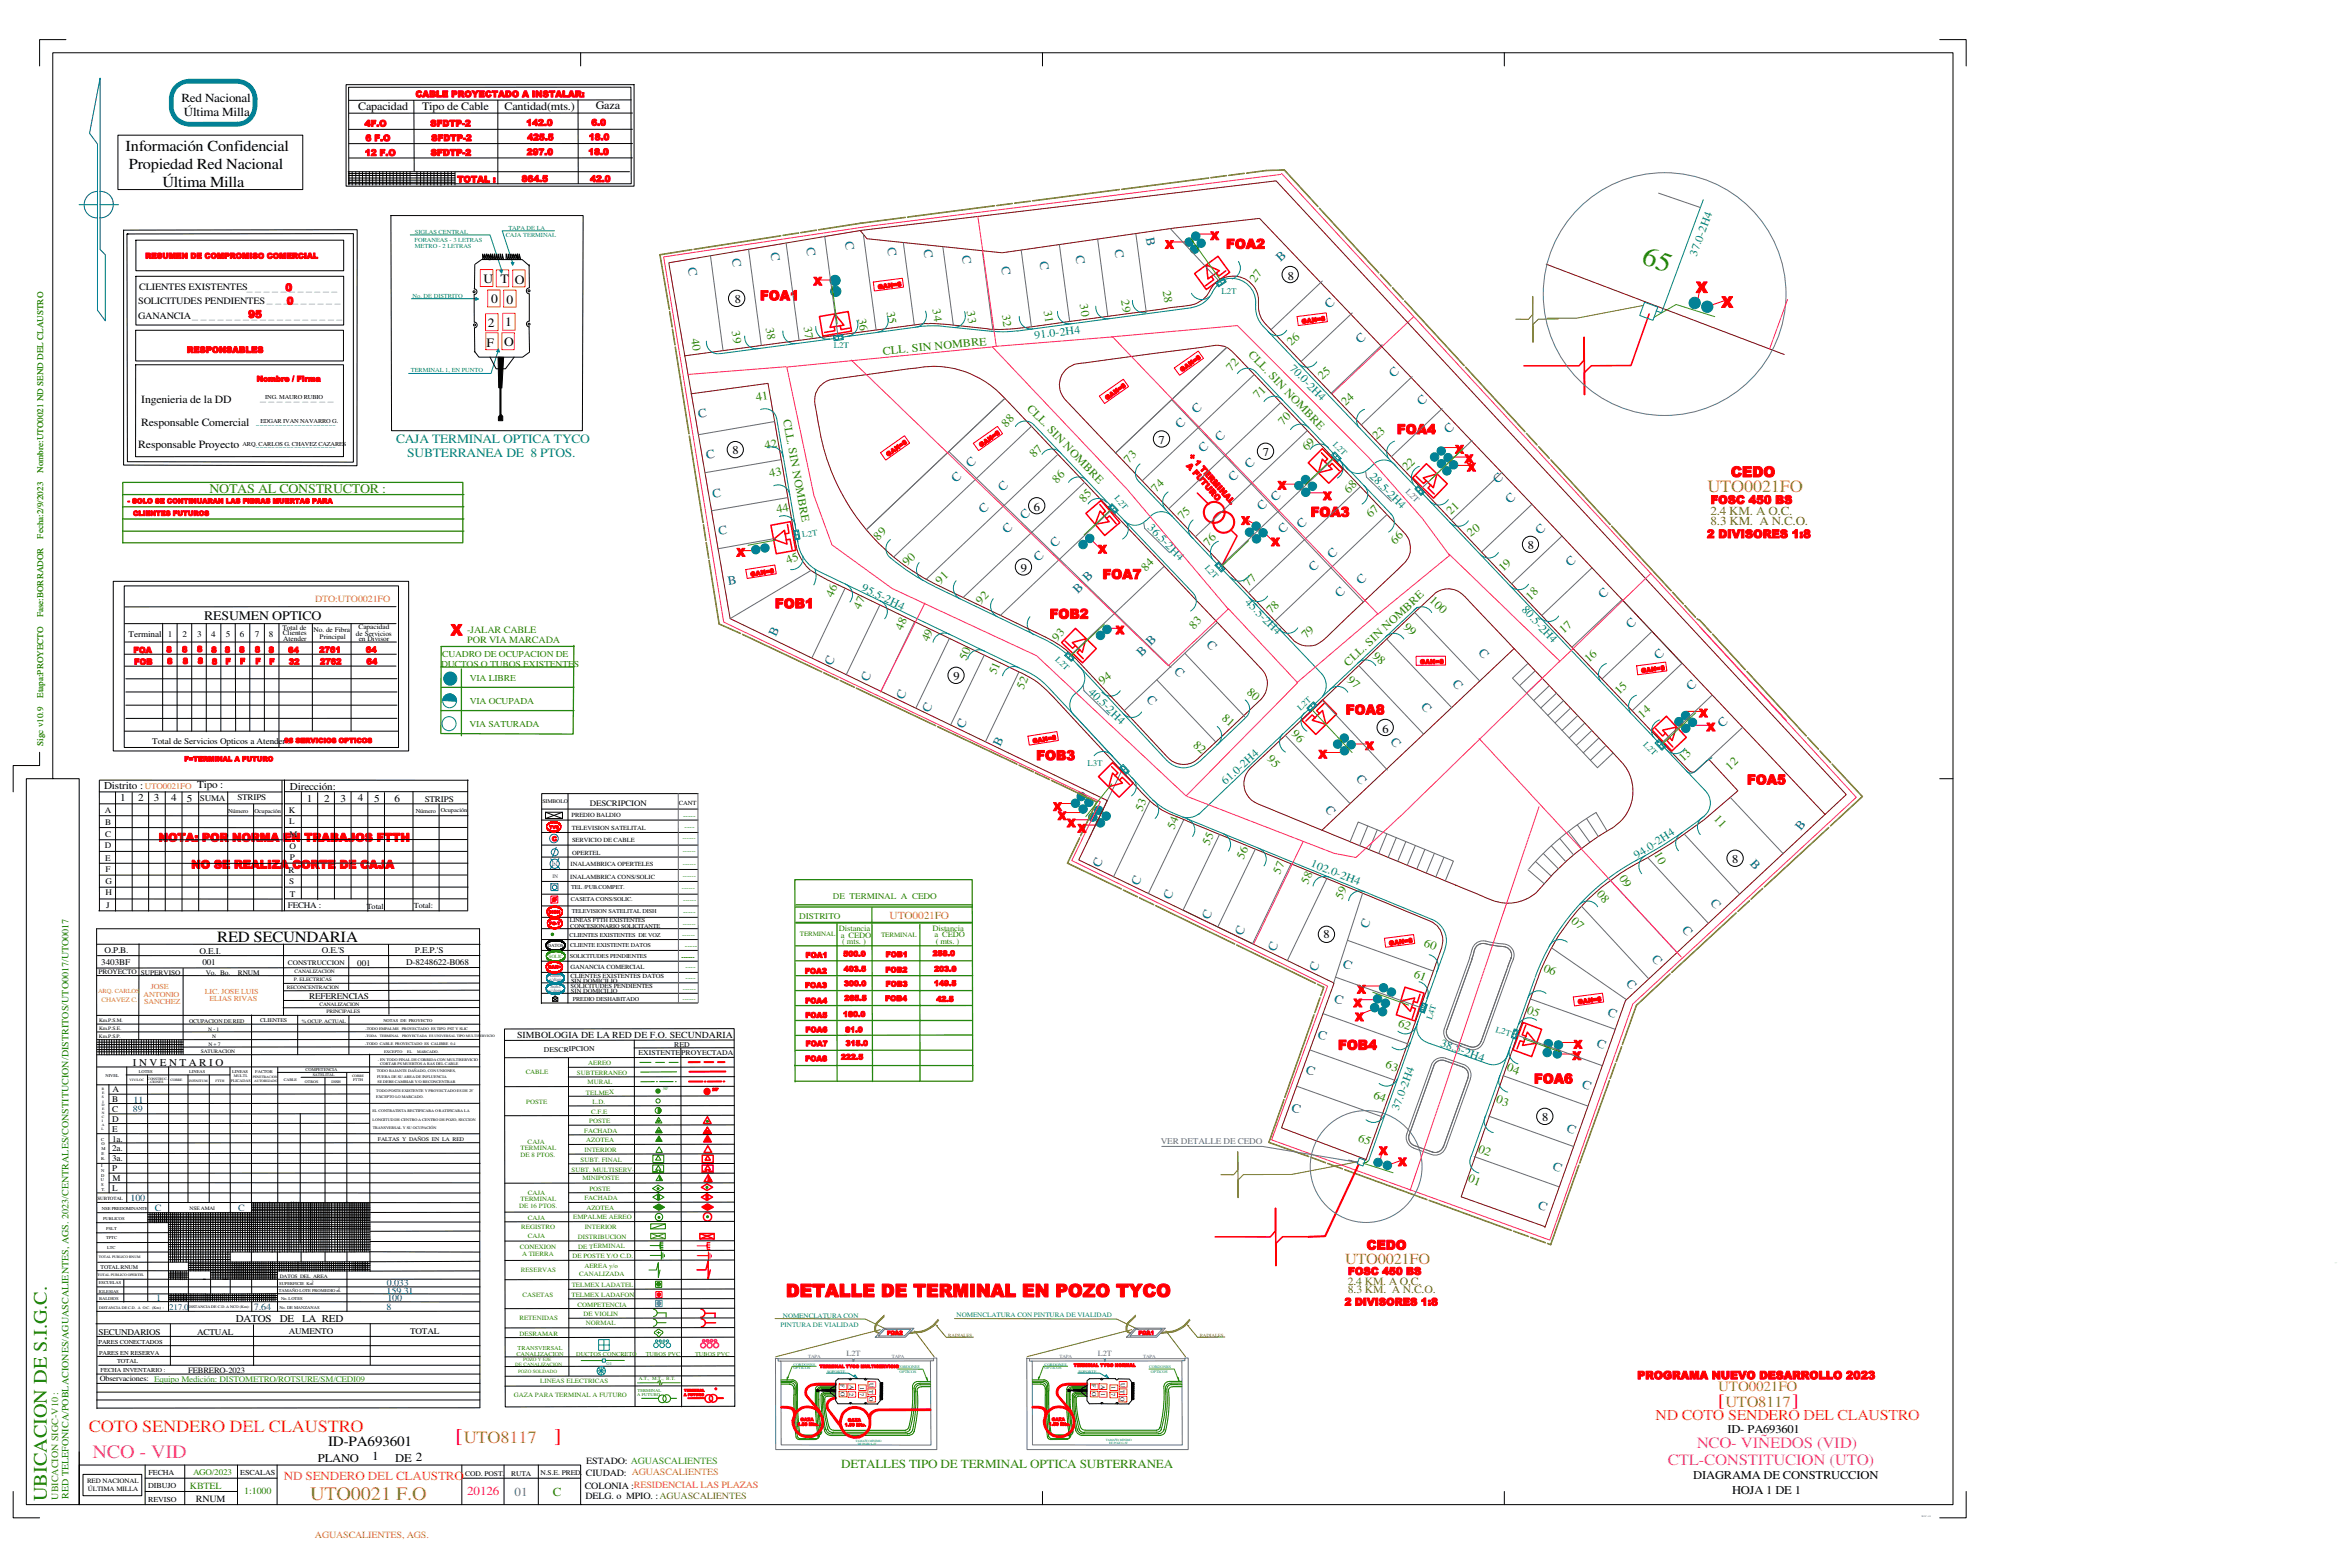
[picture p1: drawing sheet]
<svg xmlns="http://www.w3.org/2000/svg" width="914mm" height="610mm" viewBox="0 0 914 610" stroke-linecap="round" stroke-linejoin="round" font-family="sans-serif">
<defs><g id="words">
<text font-size="10.6" fill="#308400" x="638.3" y="102.3" transform="rotate(21 638.3 102.3)">65</text>
<g font-size="7.6" fill="#f00">
<text x="177.3" y="561">[</text>
<text x="215.8" y="561">]</text>
</g>
<text font-size="7.4" fill="#f0f" x="36" y="567.1">NCO - VID</text>
<text font-size="7.4" fill="#008000" x="18.2" y="584" transform="rotate(-90 18.2 584)">UBICACION DE S.I.G.C.</text>
<text font-size="7.4" fill="#c4a000" x="120.6" y="583.6">UTO0021 F.O</text>
<text font-size="7" fill="#f00" x="305.8" y="504.5">DETALLE DE TERMINAL EN POZO TYCO</text>
<text font-size="6.8" fill="#f00" x="668.5" y="547.2">[UTO8117]</text>
<g font-size="6.7" fill="#c4a000">
<text x="664.3" y="191.6">UTO0021FO</text>
<text x="180.4" y="561.3">UTO8117</text>
</g>
<text font-size="6.7" fill="#ff6000" x="34.6" y="557.1">COTO SENDERO DEL CLAUSTRO</text>
<g font-size="6.2" fill="#f0f">
<text x="660.2" y="563.3">NCO- VIÑEDOS (VID)</text>
<text x="649" y="569.8">CTL-CONSTITUCION (UTO)</text>
</g>
<text font-size="6.1" x="84.5" y="366.5">RED SECUNDARIA</text>
<g font-size="6">
<text x="48.9" y="58.9">Información Confidencial</text>
<text x="50.2" y="65.8">Propiedad Red Nacional</text>
<text x="63.2" y="72.9">Última Milla</text>
</g>
<text font-size="6" fill="#c4a000" x="523.4" y="491.9">UTO0021FO</text>
<text font-size="5.9" fill="#f00" x="175.4" y="247.1">X</text>
<text font-size="5.9" fill="#ff6000" x="644.2" y="552.4">ND COTO SENDERO DEL CLAUSTRO</text>
<g font-size="5.8" fill="#f00">
<text x="659.9" y="113.8">X</text>
<text x="669.8" y="119.6">X</text>
</g>
<text font-size="5.6" fill="#f00" x="673.5" y="185.5">CEDO</text>
<text font-size="5.6" fill="#c4a000" x="668.6" y="541.1">UTO0021FO</text>
<text font-size="5.6" x="127.6" y="562.7">ID-PA693601</text>
<g font-size="5.2" fill="#f00">
<text x="477.1" y="96.7">FOA2</text>
<text x="295.7" y="116.8">FOA1</text>
<text x="543.5" y="168.8">FOA4</text>
<text x="509.9" y="201">FOA3</text>
<text x="429" y="225.2">FOA7</text>
<text x="301.5" y="236.6">FOB1</text>
<text x="408.4" y="240.7">FOB2</text>
<text x="523.6" y="277.9">FOA8</text>
<text x="403.2" y="295.7">FOB3</text>
<text x="679.7" y="305.1">FOA5</text>
<text x="520.6" y="408.3">FOB4</text>
<text x="596.9" y="421.5">FOA6</text>
</g>
<text font-size="5.1" fill="#308400" x="81.5" y="191.7">NOTAS AL CONSTRUCTOR :</text>
<text font-size="5.1" x="79.4" y="241.2">RESUMEN OPTICO</text>
<text font-size="5.1" fill="#f00" x="531.7" y="486.1">CEDO</text>
<g font-size="5">
<text x="188.1" y="110.1">U</text>
<text x="194.7" y="110.3">T</text>
<text x="200.4" y="110.3">O</text>
<text x="191.1" y="118">0</text>
<text x="197.1" y="118.2">0</text>
<text x="189.8" y="127">2</text>
<text x="196.6" y="127">1</text>
<text x="189.4" y="134.9">F</text>
<text x="196.1" y="134.7">O</text>
</g>
<g font-size="5" fill="#008080">
<text x="154.1" y="172.3">CAJA TERMINAL OPTICA TYCO</text>
<text x="158.5" y="177.9">SUBTERRANEA DE 8 PTOS.</text>
</g>
<g font-size="4.9" fill="#004080">
<text x="328.8" y="94" transform="rotate(80 328.8 94)">C</text>
<text x="445.8" y="92.7" transform="rotate(79 445.8 92.7)">B</text>
<text x="284.8" y="100.8" transform="rotate(80 284.8 100.8)">C</text>
<text x="299.8" y="98.3" transform="rotate(80 299.8 98.3)">C</text>
<text x="313.7" y="96.4" transform="rotate(80 313.7 96.4)">C</text>
<text x="345.2" y="96.4" transform="rotate(80 345.2 96.4)">C</text>
<text x="359.3" y="97.2" transform="rotate(80 359.3 97.2)">C</text>
<text x="374.3" y="99.4" transform="rotate(80 374.3 99.4)">C</text>
<text x="404.5" y="101.8" transform="rotate(80 404.5 101.8)">C</text>
<text x="418.5" y="99.4" transform="rotate(80 418.5 99.4)">C</text>
<text x="433.7" y="97.1" transform="rotate(80 433.7 97.1)">C</text>
<text x="498.2" y="101.9" transform="rotate(-42 498.2 101.9)">B</text>
<text x="267.7" y="104.3" transform="rotate(80 267.7 104.3)">C</text>
<text x="389.6" y="104.1" transform="rotate(80 389.6 104.1)">C</text>
<text x="517.3" y="120.2" transform="rotate(-45 517.3 120.2)">C</text>
<text x="529.3" y="134" transform="rotate(-45 529.3 134)">C</text>
<text x="542.4" y="147.1" transform="rotate(-45 542.4 147.1)">C</text>
<text x="465.5" y="161.2" transform="rotate(-45 465.5 161.2)">C</text>
<text x="553.2" y="158.1" transform="rotate(-45 553.2 158.1)">C</text>
<text x="271.9" y="162.5" transform="rotate(-10 271.9 162.5)">C</text>
<text x="459.2" y="167" transform="rotate(-45 459.2 167)">C</text>
<text x="474.6" y="172" transform="rotate(-45 474.6 172)">C</text>
<text x="563.8" y="168.8" transform="rotate(-45 563.8 168.8)">C</text>
<text x="275" y="178.7" transform="rotate(-10 275 178.7)">C</text>
<text x="468.1" y="176.3" transform="rotate(-45 468.1 176.3)">C</text>
<text x="377.7" y="182.2" transform="rotate(-42 377.7 182.2)">C</text>
<text x="486.2" y="182.6" transform="rotate(-45 486.2 182.6)">C</text>
<text x="372.1" y="187.9" transform="rotate(-45 372.1 187.9)">C</text>
<text x="390.2" y="191.6" transform="rotate(-45 390.2 191.6)">C</text>
<text x="479.8" y="187.6" transform="rotate(-45 479.8 187.6)">C</text>
<text x="582.8" y="188.1" transform="rotate(-45 582.8 188.1)">C</text>
<text x="277.5" y="193.8" transform="rotate(-10 277.5 193.8)">C</text>
<text x="587.6" y="196.2" transform="rotate(-45 587.6 196.2)">C</text>
<text x="382.7" y="200.2" transform="rotate(-45 382.7 200.2)">C</text>
<text x="398.8" y="202.2" transform="rotate(-45 398.8 202.2)">C</text>
<text x="491" y="198.9" transform="rotate(-45 491 198.9)">C C</text>
<text x="279.8" y="208.1" transform="rotate(-10 279.8 208.1)">C</text>
<text x="391.9" y="207.9" transform="rotate(-45 391.9 207.9)">C</text>
<text x="499.2" y="207.7" transform="rotate(-45 499.2 207.7)">C</text>
<text x="506.4" y="205.7" transform="rotate(-45 506.4 205.7)">C</text>
<text x="599.3" y="208" transform="rotate(-45 599.3 208)">C</text>
<text x="410.5" y="213" transform="rotate(-45 410.5 213)">C</text>
<text x="404.1" y="218.7" transform="rotate(-45 404.1 218.7)">C</text>
<text x="518.4" y="217.3" transform="rotate(-45 518.4 217.3)">C</text>
<text x="611.1" y="220.5" transform="rotate(-45 611.1 220.5)">C</text>
<text x="283.5" y="227.8" transform="rotate(-10 283.5 227.8)">B</text>
<text x="511" y="222.5" transform="rotate(-45 511 222.5)">C</text>
<text x="529.6" y="227.6" transform="rotate(-45 529.6 227.6)">C</text>
<text x="419.4" y="230.9" transform="rotate(-45 419.4 230.9)">B B</text>
<text x="521.3" y="232.6" transform="rotate(-45 521.3 232.6)">C</text>
<text x="623.7" y="233" transform="rotate(-45 623.7 233)">C</text>
<text x="634.6" y="244.6" transform="rotate(-45 634.6 244.6)">C</text>
<text x="301.9" y="247.9" transform="rotate(-64 301.9 247.9)">B</text>
<text x="469.1" y="251" transform="rotate(46 469.1 251)">C</text>
<text x="444.1" y="255.5" transform="rotate(-45 444.1 255.5)">B B</text>
<text x="575.1" y="254.1" transform="rotate(47 575.1 254.1)">C</text>
<text x="645.5" y="256.6" transform="rotate(-45 645.5 256.6)">C</text>
<text x="323.7" y="259" transform="rotate(-67 323.7 259)">C</text>
<text x="456.6" y="261.4" transform="rotate(44 456.6 261.4)">C</text>
<text x="337.8" y="265.4" transform="rotate(-67 337.8 265.4)">C</text>
<text x="565" y="266" transform="rotate(47 565 266)">C</text>
<text x="658" y="268.8" transform="rotate(-45 658 268.8)">C</text>
<text x="351.5" y="272.2" transform="rotate(-67 351.5 272.2)">C</text>
<text x="445.9" y="272.2" transform="rotate(45 445.9 272.2)">C</text>
<text x="552.7" y="275.2" transform="rotate(47 552.7 275.2)">C</text>
<text x="361.6" y="277.5" transform="rotate(-64 361.6 277.5)">C</text>
<text x="375" y="283.8" transform="rotate(-67 375 283.8)">C</text>
<text x="670.2" y="283.3" transform="rotate(-45 670.2 283.3)">C</text>
<text x="389.2" y="290.5" transform="rotate(-64 389.2 290.5)">B</text>
<text x="540.9" y="288.5" transform="rotate(47 540.9 288.5)">C</text>
<text x="527.4" y="303" transform="rotate(47 527.4 303)">C</text>
<text x="515.4" y="315.2" transform="rotate(47 515.4 315.2)">C</text>
<text x="700.7" y="323.4" transform="rotate(-51 700.7 323.4)">B</text>
<text x="427.9" y="337.5" transform="rotate(-67 427.9 337.5)">C</text>
<text x="680.8" y="336.3" transform="rotate(47 680.8 336.3)">B</text>
<text x="443.1" y="344.8" transform="rotate(-67 443.1 344.8)">C</text>
<text x="455.5" y="350.2" transform="rotate(-67 455.5 350.2)">C</text>
<text x="665.3" y="351.5" transform="rotate(50 665.3 351.5)">C</text>
<text x="470.5" y="357.9" transform="rotate(-67 470.5 357.9)">C</text>
<text x="483.3" y="364" transform="rotate(-67 483.3 364)">C</text>
<text x="532.1" y="361.6" transform="rotate(-67 532.1 361.6)">C</text>
<text x="654.3" y="361.6" transform="rotate(50 654.3 361.6)">C</text>
<text x="496.1" y="370.4" transform="rotate(-67 496.1 370.4)">C</text>
<text x="512.2" y="378" transform="rotate(-67 512.2 378)">C</text>
<text x="522.2" y="376" transform="rotate(20 522.2 376)">C</text>
<text x="642.4" y="373" transform="rotate(50 642.4 373)">C</text>
<text x="632.5" y="382.9" transform="rotate(46 632.5 382.9)">C</text>
<text x="518.9" y="389.7" transform="rotate(18 518.9 389.7)">C</text>
<text x="625.3" y="394.8" transform="rotate(23 625.3 394.8)">C</text>
<text x="512.6" y="403.7" transform="rotate(16 512.6 403.7)">C</text>
<text x="621" y="407" transform="rotate(23 621 407)">C</text>
<text x="507.8" y="417.5" transform="rotate(18 507.8 417.5)">C</text>
<text x="615.3" y="423" transform="rotate(23 615.3 423)">C</text>
<text x="502.3" y="432.3" transform="rotate(17 502.3 432.3)">C</text>
<text x="609.3" y="439.8" transform="rotate(23 609.3 439.8)">C</text>
<text x="603.9" y="454.9" transform="rotate(23 603.9 454.9)">C</text>
<text x="598.1" y="469.9" transform="rotate(22 598.1 469.9)">C</text>
</g>
<g font-size="4.8">
<text x="70.6" y="39.8">Red Nacional</text>
<text x="71.6" y="45">Última Milla</text>
<text x="144.8" y="567.9">1</text>
</g>
<g font-size="4.8" fill="#808000">
<text x="665.5" y="200.3">2.4 KM. A O.C.</text>
<text x="665.6" y="204.1">8.3 KM. A N.C.O.</text>
</g>
<text font-size="4.8" fill="#ff6000" x="110.5" y="575.8">ND SENDERO DEL CLAUSTRO</text>
<g font-size="4.8" fill="#308400">
<text x="327.3" y="570.9">DETALLES TIPO DE TERMINAL OPTICA SUBTERRANEA</text>
<text x="215.1" y="581.9">C</text>
</g>
<text font-size="4.8" fill="#ff0080" x="181.8" y="581.6">20126</text>
<text font-size="4.8" fill="#587088" x="200.2" y="581.8">01</text>
<g font-size="4.6" fill="#308400">
<text x="452.5" y="113.2" transform="rotate(82 452.5 113.2)">28</text>
<text x="488.4" y="110.2" transform="rotate(-53 488.4 110.2)">27</text>
<text x="420.1" y="118.4" transform="rotate(82 420.1 118.4)">30</text>
<text x="436.2" y="116.8" transform="rotate(82 436.2 116.8)">29</text>
<text x="334" y="124" transform="rotate(82 334 124)">36</text>
<text x="345.1" y="121.4" transform="rotate(82 345.1 121.4)">35</text>
<text x="362.8" y="120.4" transform="rotate(82 362.8 120.4)">34</text>
<text x="376.3" y="121.2" transform="rotate(82 376.3 121.2)">33</text>
<text x="389.9" y="122.6" transform="rotate(82 389.9 122.6)">32</text>
<text x="406.1" y="120.9" transform="rotate(82 406.1 120.9)">31</text>
<text x="268.9" y="131.8" transform="rotate(82 268.9 131.8)">40</text>
<text x="284.8" y="128.9" transform="rotate(82 284.8 128.9)">39</text>
<text x="297.9" y="127.6" transform="rotate(82 297.9 127.6)">38</text>
<text x="312.7" y="127.2" transform="rotate(82 312.7 127.2)">37</text>
<text x="502.5" y="134.7" transform="rotate(-41 502.5 134.7)">26</text>
<text x="478.9" y="144.5" transform="rotate(-45 478.9 144.5)">72</text>
<text x="514.4" y="147.9" transform="rotate(-41 514.4 147.9)">25</text>
<text x="294.3" y="155.8" transform="rotate(-9 294.3 155.8)">41</text>
<text x="489.5" y="155.3" transform="rotate(-45 489.5 155.3)">71</text>
<text x="523.6" y="157.9" transform="rotate(-42 523.6 157.9)">24</text>
<text x="391.5" y="166.3" transform="rotate(-45 391.5 166.3)">88</text>
<text x="499.1" y="165.6" transform="rotate(-45 499.1 165.6)">70</text>
<text x="535.6" y="171.1" transform="rotate(-39 535.6 171.1)">23</text>
<text x="297.7" y="174.5" transform="rotate(-10 297.7 174.5)">42</text>
<text x="402.4" y="178.3" transform="rotate(-45 402.4 178.3)">87</text>
<text x="508.5" y="175.6" transform="rotate(-45 508.5 175.6)">69</text>
<text x="299.6" y="185.4" transform="rotate(-10 299.6 185.4)">43</text>
<text x="439.2" y="180.4" transform="rotate(-45 439.2 180.4)">73</text>
<text x="547.4" y="183.1" transform="rotate(-43 547.4 183.1)">22</text>
<text x="411.2" y="188.2" transform="rotate(-45 411.2 188.2)">86</text>
<text x="449.8" y="191.6" transform="rotate(-45 449.8 191.6)">74</text>
<text x="421.7" y="195.6" transform="rotate(-45 421.7 195.6)">85</text>
<text x="524.8" y="192" transform="rotate(-45 524.8 192)">68</text>
<text x="302.3" y="199.5" transform="rotate(-10 302.3 199.5)">44</text>
<text x="460.1" y="202.4" transform="rotate(-45 460.1 202.4)">75</text>
<text x="533.4" y="201.5" transform="rotate(-45 533.4 201.5)">67</text>
<text x="564.5" y="200.4" transform="rotate(-43 564.5 200.4)">21</text>
<text x="572.2" y="208.8" transform="rotate(-35 572.2 208.8)">20</text>
<text x="341.8" y="210.3" transform="rotate(-45 341.8 210.3)">89</text>
<text x="470.1" y="212.7" transform="rotate(-45 470.1 212.7)">76</text>
<text x="542.9" y="211.9" transform="rotate(-45 542.9 211.9)">66</text>
<text x="306.6" y="219.5" transform="rotate(-22 306.6 219.5)">45</text>
<text x="353" y="220.2" transform="rotate(-45 353 220.2)">90</text>
<text x="365.9" y="227.5" transform="rotate(-45 365.9 227.5)">91</text>
<text x="445.9" y="222.5" transform="rotate(-45 445.9 222.5)">84</text>
<text x="584.8" y="222.6" transform="rotate(-44 584.8 222.6)">19</text>
<text x="323.9" y="232.6" transform="rotate(-64 323.9 232.6)">46</text>
<text x="485.7" y="228.5" transform="rotate(-45 485.7 228.5)">77</text>
<text x="556" y="234" transform="rotate(42 556 234)">100</text>
<text x="595.3" y="233.7" transform="rotate(-43 595.3 233.7)">18</text>
<text x="334.7" y="237.4" transform="rotate(-65 334.7 237.4)">47</text>
<text x="381.5" y="235.3" transform="rotate(-45 381.5 235.3)">92</text>
<text x="494.6" y="239" transform="rotate(-45 494.6 239)">78</text>
<text x="351.1" y="245.3" transform="rotate(-66 351.1 245.3)">48</text>
<text x="464.5" y="245" transform="rotate(-45 464.5 245)">83</text>
<text x="545.8" y="244.1" transform="rotate(42 545.8 244.1)">99</text>
<text x="361.3" y="249.9" transform="rotate(-66 361.3 249.9)">49</text>
<text x="411.2" y="249.7" transform="rotate(-45 411.2 249.7)">93</text>
<text x="508.2" y="248.8" transform="rotate(-45 508.2 248.8)">79</text>
<text x="608.4" y="246.8" transform="rotate(-42 608.4 246.8)">17</text>
<text x="375.9" y="257" transform="rotate(-66 375.9 257)">50</text>
<text x="533.7" y="255.7" transform="rotate(42 533.7 255.7)">98</text>
<text x="618.2" y="258" transform="rotate(-43 618.2 258)">16</text>
<text x="387.4" y="262.8" transform="rotate(-66 387.4 262.8)">51</text>
<text x="398.2" y="268.3" transform="rotate(-66 398.2 268.3)">52</text>
<text x="428.8" y="266.3" transform="rotate(-35 428.8 266.3)">94</text>
<text x="484.8" y="269.5" transform="rotate(42 484.8 269.5)">80</text>
<text x="523.9" y="265" transform="rotate(42 523.9 265)">97</text>
<text x="630" y="270.5" transform="rotate(-44 630 270.5)">15</text>
<text x="475.1" y="279.6" transform="rotate(42 475.1 279.6)">81</text>
<text x="639" y="279.5" transform="rotate(-41 639 279.5)">14</text>
<text x="502.3" y="285.7" transform="rotate(47 502.3 285.7)">96</text>
<text x="464" y="290.2" transform="rotate(42 464 290.2)">82</text>
<text x="492.8" y="295.4" transform="rotate(49 492.8 295.4)">95</text>
<text x="654.9" y="296.6" transform="rotate(-43 654.9 296.6)">13</text>
<text x="673.1" y="299.8" transform="rotate(-43 673.1 299.8)">12</text>
<text x="444.4" y="316" transform="rotate(-66 444.4 316)">53</text>
<text x="456.9" y="322.9" transform="rotate(-67 456.9 322.9)">54</text>
<text x="666.6" y="318.7" transform="rotate(47 666.6 318.7)">11</text>
<text x="470.5" y="328.9" transform="rotate(-66 470.5 328.9)">55</text>
<text x="483.9" y="334.5" transform="rotate(-66 483.9 334.5)">56</text>
<text x="643.5" y="332.4" transform="rotate(60 643.5 332.4)">10</text>
<text x="498.1" y="340.4" transform="rotate(-66 498.1 340.4)">57</text>
<text x="629.9" y="341.4" transform="rotate(57 629.9 341.4)">09</text>
<text x="508.9" y="344.4" transform="rotate(-66 508.9 344.4)">58</text>
<text x="621.1" y="347.7" transform="rotate(51 621.1 347.7)">08</text>
<text x="522.3" y="350.1" transform="rotate(-66 522.3 350.1)">59</text>
<text x="611.1" y="358.7" transform="rotate(42 611.1 358.7)">07</text>
<text x="553.8" y="368.1" transform="rotate(21 553.8 368.1)">60</text>
<text x="600.3" y="377.7" transform="rotate(24 600.3 377.7)">06</text>
<text x="549.8" y="379.9" transform="rotate(21 549.8 379.9)">61</text>
<text x="593.9" y="394" transform="rotate(21 593.9 394)">05</text>
<text x="543.8" y="399" transform="rotate(21 543.8 399)">62</text>
<text x="538.9" y="415.2" transform="rotate(21 538.9 415.2)">63</text>
<text x="586" y="416.4" transform="rotate(20 586 416.4)">04</text>
<text x="534.2" y="427" transform="rotate(21 534.2 427)">64</text>
<text x="582" y="428.9" transform="rotate(19 582 428.9)">03</text>
<text x="528.2" y="443.9" transform="rotate(21 528.2 443.9)">65</text>
<text x="574.9" y="448.1" transform="rotate(21 574.9 448.1)">02</text>
<text x="571" y="459.5" transform="rotate(21 571 459.5)">01</text>
</g>
<g font-size="4.6">
<text x="501.1" y="108.8" transform="rotate(-1 501.1 108.8)">8</text>
<text x="285.9" y="117.9" transform="rotate(-1 285.9 117.9)">8</text>
<text x="450.8" y="172.8" transform="rotate(-1 450.8 172.8)">7</text>
<text x="285" y="176.7" transform="rotate(-1 285 176.7)">8</text>
<text x="491.3" y="177.5" transform="rotate(-1 491.3 177.5)">7</text>
<text x="402.3" y="198.8" transform="rotate(-1 402.3 198.8)">6</text>
<text x="594.4" y="213.7" transform="rotate(-1 594.4 213.7)">8</text>
<text x="397.2" y="222.5" transform="rotate(-1 397.2 222.5)">9</text>
<text x="371" y="264.4" transform="rotate(-1 371 264.4)">9</text>
<text x="537.9" y="285" transform="rotate(-1 537.9 285)">6</text>
<text x="674" y="335.6" transform="rotate(-1 674 335.6)">8</text>
<text x="515" y="365" transform="rotate(-1 515 365)">8</text>
<text x="600" y="436.3" transform="rotate(-1 600 436.3)">8</text>
<text x="672.1" y="557.5">ID- PA693601</text>
<text x="123.7" y="568.7">PLANO</text>
<text x="153.8" y="568.7">DE 2</text>
<text x="658.9" y="575.4">DIAGRAMA DE CONSTRUCCION</text>
<text x="673.9" y="581.4">HOJA 1 DE 1</text>
</g>
<g font-size="4.5" fill="#308400">
<text x="343.6" y="138" transform="rotate(-5 343.6 138)">CLL. SIN NOMBRE</text>
<text x="485.6" y="138" transform="rotate(46 485.6 138)">CLL. SIN NOMBRE</text>
<text x="399.5" y="159" transform="rotate(46 399.5 159)">CLL. SIN NOMBRE</text>
<text x="304.7" y="163.3" transform="rotate(80 304.7 163.3)">CLL. SIN NOMBRE</text>
<text x="524.6" y="259.3" transform="rotate(-43 524.6 259.3)">CLL. SIN NOMBRE</text>
</g>
<g font-size="4.5" fill="#f00">
<text x="665.6" y="196">FOSC 450 BS</text>
<text x="664.2" y="209.3">2 DIVISORES 1:8</text>
<text x="61.7" y="327.4">NOTA: POR NORMA EN TRABAJOS FTTH</text>
<text x="74.4" y="337.9">NO SE REALIZA CORTE DE CAJA</text>
</g>
<g font-size="4.4">
<text x="139.4" y="42.8">Capacidad</text>
<text x="164.3" y="42.7">Tipo de Cable</text>
<text x="196.3" y="43">Cantidad(mts.)</text>
<text x="231.8" y="42.5">Gaza</text>
</g>
<g font-size="4.4" fill="#f00">
<text x="471" y="93.3">X</text>
<text x="453.3" y="96.7">X</text>
<text x="316.5" y="111">X</text>
<text x="566.3" y="176.4">X</text>
<text x="569.9" y="180">X</text>
<text x="570.9" y="183.3">X</text>
<text x="497.2" y="190.4">X</text>
<text x="514.8" y="194.5">X</text>
<text x="483" y="204.1">X</text>
<text x="427.3" y="215.2">X</text>
<text x="494.6" y="212.4">X</text>
<text x="286.6" y="216.5">X</text>
<text x="434.1" y="246.7">X</text>
<text x="661.1" y="279">X</text>
<text x="664" y="284.4">X</text>
<text x="531.2" y="291.7">X</text>
<text x="513" y="295">X</text>
<text x="409.8" y="315.4">X</text>
<text x="411.6" y="318.9">X</text>
<text x="415.2" y="321.7">X</text>
<text x="419.3" y="323.8">X</text>
<text x="528.1" y="386.4">X</text>
<text x="526.7" y="391.8">X</text>
<text x="527.3" y="397.2">X</text>
<text x="612.4" y="407.8">X</text>
<text x="611.9" y="412.3">X</text>
<text x="536.6" y="449.2">X</text>
<text x="544" y="453.6">X</text>
<text x="637.1" y="536.5">PROGRAMA NUEVO DESARROLLO 2023</text>
</g>
<g font-size="4.4" fill="#008080">
<text x="660.1" y="99.9" transform="rotate(-70 660.1 99.9)">37.0-2H4</text>
<text x="402.7" y="131.8" transform="rotate(-7 402.7 131.8)">91.0-2H4</text>
<text x="501.5" y="143.4" transform="rotate(45 501.5 143.4)">70.0-2H4</text>
<text x="532.8" y="185.5" transform="rotate(45 532.8 185.5)">28.5-2H4</text>
<text x="446.4" y="205.5" transform="rotate(45 446.4 205.5)">36.5-2H4</text>
<text x="335" y="229.6" transform="rotate(26 335 229.6)">95.5-2H4</text>
<text x="484.3" y="234.5" transform="rotate(45 484.3 234.5)">45.5-2H4</text>
<text x="591.9" y="237.3" transform="rotate(47 591.9 237.3)">80.5-2H4</text>
<text x="423.3" y="269.5" transform="rotate(44 423.3 269.5)">40.5-2H4</text>
<text x="476.9" y="305.6" transform="rotate(-43 476.9 305.6)">61.0-2H4</text>
<text x="636.9" y="334.2" transform="rotate(-33 636.9 334.2)">94.0-2H4</text>
<text x="509.8" y="337" transform="rotate(22 509.8 337)">102.0-2H4</text>
<text x="560.3" y="406.9" transform="rotate(20 560.3 406.9)">38.5-2H4</text>
<text x="544.2" y="432.3" transform="rotate(-70 544.2 432.3)">37.0-2H4</text>
</g>
<g font-size="4.3" fill="#3c60ff">
<text x="96" y="113.2">_ _ _ _ _ _ _ _ _ _ _</text>
<text x="103.8" y="118">_ _ _ _ _ _ _ _ _</text>
<text x="74.8" y="124">_ _ _ _ _ _ _ _ _ _ _ _ _ _ _ _ _ _</text>
<text x="101.2" y="156">_ _ _ _ _ _ _ _ _</text>
<text x="99.6" y="175.1">---------------------</text>
</g>
<g font-size="4.3">
<text x="54.9" y="156.8">Ingenieria de la DD</text>
<text x="54.9" y="165.8">Responsable Comercial ---------------------</text>
<text x="53.8" y="174.4">Responsable Proyecto</text>
</g>
<g font-size="4.3" fill="#808000">
<text x="524.4" y="499.7">2.4 KM. A O.C.</text>
<text x="524.5" y="503.2">8.3 KM. A N.C.O.</text>
</g>
<text font-size="4.2" fill="#c4a000" x="346.2" y="357.5">UTO0021FO</text>
<g font-size="4.1" fill="#f00">
<text x="111" y="113.2">0</text>
<text x="111.5" y="118.4">0</text>
<text x="96.6" y="123.7">95</text>
<text x="524.5" y="495.9">FOSC 450 BS</text>
<text x="523.2" y="507.9">2 DIVISORES 1:8</text>
</g>
<g font-size="4.1">
<text x="40.5" y="307">Distrito :</text>
<text x="46.8" y="311.7">1</text>
<text x="53.8" y="311.6">2</text>
<text x="59.9" y="311.6">3</text>
<text x="66.6" y="311.8">4</text>
<text x="72.6" y="311.9">5</text>
<text x="76.7" y="306.6">Tipo :</text>
<text x="112.8" y="307.3">Dirección:</text>
<text x="119.4" y="311.9">1</text>
<text x="126.1" y="311.9">2</text>
<text x="132.5" y="311.9">3</text>
<text x="139.2" y="311.8">4</text>
<text x="153.5" y="311.9">6</text>
<text x="145.5" y="312">5</text>
<text x="51.6" y="414.7">I N V E N T A R I O</text>
<text x="91.8" y="514.4">DATOS</text>
<text x="108.8" y="514.4">DE</text>
<text x="117.6" y="514.4">LA RED</text>
</g>
<g font-size="3.8">
<text x="54.1" y="112.7">CLIENTES EXISTENTES</text>
<text x="53.8" y="118.2">SOLICITUDES PENDIENTES</text>
<text x="53.7" y="124.1">GANANCIA</text>
</g>
<g font-size="3.7" fill="#c4a000">
<text x="122.6" y="234.2">DTO:UTO0021FO</text>
<text x="122.6" y="598.3">AGUASCALIENTES, AGS.</text>
</g>
<g font-size="3.7" fill="#308400">
<text x="181.7" y="246.3">-JALAR CABLE</text>
<text x="181.8" y="250.2">POR VIA MARCADA</text>
<text x="73.9" y="579.1">KBTEL</text>
<text x="95" y="581.1">1:1000</text>
<text x="22.6" y="583.4" transform="rotate(-90 22.6 583.4)">UBICACION SIGC-V10 :</text>
</g>
<g font-size="3.7" fill="#00f">
<text x="52" y="428.9">11</text>
<text x="51.7" y="432.7">89</text>
<text x="50.8" y="467.1">100</text>
<text x="60.2" y="471.2">C</text>
<text x="92.6" y="471">C</text>
<text x="150.5" y="503.4">159.31</text>
<text x="150.5" y="500.5">0.033</text>
<text x="60.8" y="505.9">1</text>
<text x="98.8" y="509.6">7.64</text>
<text x="150.5" y="509.7">8</text>
<text x="150.7" y="506.3">100</text>
</g>
<g font-size="3.7">
<text x="228.1" y="569.4">ESTADO: AGUASCALIENTES</text>
<text x="228" y="574.3">CIUDAD: AGUASCALIENTES</text>
<text x="227.5" y="579.2">COLONIA :RESIDENCIAL LAS PLAZAS</text>
<text x="76.2" y="584.2">RNUM</text>
<text x="227.8" y="583.2">DELG. o MPIO. :AGUASCALIENTES</text>
</g>
<text font-size="3.7" fill="#008000" x="26.7" y="583.2" transform="rotate(-90 26.7 583.2)">RED TELEFONICA/POBLACIONES/AGUASCALIENTES, AGS. 2023/CENTRALES/CONSTITUCION/DISTRITOS/UTO0017/UTO0017</text>
<text font-size="3.6" x="201.2" y="403.9">SIMBOLOGIA DE LA RED DE F.O. SECUNDARIA</text>
<g font-size="3.5" fill="#f00">
<text x="161.7" y="37.8">CABLE PROYECTADO A INSTALAR:</text>
<text x="141.9" y="49.2">4F.O</text>
<text x="167.4" y="49.2">SFDTP-2</text>
<text x="204.8" y="48.9">142.0</text>
<text x="230.1" y="48.9">6.0</text>
<text x="142.2" y="54.9">6 F.O</text>
<text x="167.8" y="54.9">SFDTP-2</text>
<text x="205.1" y="54.6">425.5</text>
<text x="229.1" y="54.5">18.0</text>
<text x="142" y="60.6">12 F.O</text>
<text x="167.6" y="60.6">SFDTP-2</text>
<text x="204.9" y="60.3">297.0</text>
<text x="228.9" y="60.3">18.0</text>
<text x="177.9" y="71">TOTAL :</text>
<text x="202.9" y="70.7">864.5</text>
<text x="229.6" y="70.8">42.0</text>
</g>
<g font-size="3.5" fill="#308400">
<text x="172.1" y="255.7">CUADRO DE OCUPACION DE</text>
<text x="171.7" y="259.5">DUCTOS O TUBOS EXISTENTES</text>
<text x="182.8" y="265.1">VIA LIBRE</text>
<text x="182.8" y="273.7">VIA OCUPADA</text>
<text x="182.6" y="282.8">VIA SATURADA</text>
</g>
<text font-size="3.4" fill="#f00" x="72.7" y="137.2">RESPONSABLES</text>
<g font-size="3.4">
<text x="50" y="247.6">Terminal</text>
<text x="65.3" y="247.7">1</text>
<text x="71" y="247.7">2</text>
<text x="76.7" y="247.7">3</text>
<text x="82.2" y="247.7">4</text>
<text x="87.9" y="247.7">5</text>
<text x="93.3" y="247.7">6</text>
<text x="99.2" y="247.7">7</text>
<text x="104.6" y="247.7">8</text>
<text x="59.2" y="289.4">Total de Servicios Opticos a Atender :</text>
<text x="40.7" y="370.7">O.P.B.</text>
<text x="77.6" y="371.2">O.E.I.</text>
<text x="125.2" y="370.8">O.E.'S</text>
<text x="161.5" y="370.7">P.E.P.'S</text>
<text x="39.4" y="375.5">3403BF</text>
<text x="78.7" y="375.5">001</text>
<text x="139" y="375.7">001</text>
<text x="158" y="375.5">D-8248622-B068</text>
<text x="120.4" y="388.6">REFERENCIAS</text>
<text x="43.7" y="424.9">A</text>
<text x="43.6" y="428.7">B</text>
<text x="43.6" y="432.5">C</text>
<text x="43.7" y="436.4">D</text>
<text x="43.6" y="440.2">E</text>
<text x="43.6" y="444.2">1a.</text>
<text x="43.6" y="447.9">2a.</text>
<text x="43.6" y="451.8">3a.</text>
<text x="43.6" y="455.7">P</text>
<text x="43.7" y="459.5">M</text>
<text x="43.6" y="463.2">L</text>
<text x="38.3" y="519.3">SECUNDARIOS</text>
<text x="76.8" y="519.2">ACTUAL</text>
<text x="112.4" y="519">AUMENTO</text>
<text x="159.6" y="519">TOTAL</text>
</g>
<g font-size="3.4" fill="#308400">
<text x="324.1" y="349.9">DE TERMINAL A CEDO</text>
<text x="311" y="357.6">DISTRITO</text>
</g>
<text font-size="3.4" fill="#587088" x="451.7" y="445.1">VER DETALLE DE CEDO</text>
<g font-size="3.3" fill="#008080">
<text x="475.3" y="114.3">L2T</text>
<text x="324.4" y="135.4">L2T</text>
<text x="518.5" y="173" transform="rotate(46 518.5 173)">L2T</text>
<text x="433.6" y="193.8" transform="rotate(49 433.6 193.8)">L2T</text>
<text x="312.3" y="209" transform="rotate(-9 312.3 209)">L2T</text>
<text x="468.6" y="220.8" transform="rotate(49 468.6 220.8)">L2T</text>
<text x="410.5" y="256.9" transform="rotate(43 410.5 256.9)">L2T</text>
<text x="506" y="276.6" transform="rotate(-42 506 276.6)">L2T</text>
<text x="639.3" y="289.6" transform="rotate(46 639.3 289.6)">L2T</text>
<text x="423.1" y="297.9">L3T</text>
<text x="557.1" y="396.9" transform="rotate(-72 557.1 396.9)">L4T</text>
<text x="581.8" y="401.3" transform="rotate(17 581.8 401.3)">L2T</text>
</g>
<g font-size="3.3" fill="#309820">
<text x="16.8" y="183.9" transform="rotate(-90 16.8 183.9)">Nombre:UTO0021 ND SEND DEL CLAUSTRO</text>
<text x="16.8" y="209.5" transform="rotate(-90 16.8 209.5)">Fecha:2/9/2023</text>
<text x="16.8" y="240.2" transform="rotate(-90 16.8 240.2)">Fase:BORRADOR</text>
<text x="16.8" y="271.4" transform="rotate(-90 16.8 271.4)">Etapa:PROYECTO</text>
<text x="16.8" y="290.2" transform="rotate(-90 16.8 290.2)">Sigc v10.9</text>
</g>
<text font-size="3.3" fill="#587088" x="546.8" y="191.4" transform="rotate(46 546.8 191.4)">L2T</text>
<text font-size="3.3" fill="#c4a000" x="56.4" y="307">UTO0021FO</text>
<g font-size="3.3">
<text x="77.8" y="311.4">SUMA</text>
<text x="92.4" y="311.4">STRIPS</text>
<text x="165.3" y="312">STRIPS</text>
<text x="40.8" y="316.2">A</text>
<text x="112.4" y="316.3">K</text>
<text x="40.9" y="320.9">B</text>
<text x="112.6" y="320.7">L</text>
<text x="40.8" y="329.9">D</text>
<text x="40.9" y="325.6">C</text>
<text x="112.7" y="325.7">M</text>
<text x="41" y="334.9">E</text>
<text x="112.6" y="330.2">O</text>
<text x="112.8" y="334.7">P</text>
<text x="41" y="339.3">F</text>
<text x="112.3" y="339.4">R</text>
<text x="41.1" y="343.7">G</text>
<text x="112.6" y="343.9">S</text>
<text x="41.1" y="348.1">H</text>
<text x="41.4" y="353.1">J</text>
<text x="112" y="353.2">FECHA :</text>
<text x="112.8" y="348.9">T</text>
</g>
<text font-size="3.3" fill="#00f" x="65.8" y="509.7">217.0</text>
<text font-size="3.3" fill="#308400" x="75.1" y="573.7">AGO/2023</text>
<g font-size="3.2" fill="#f00">
<text x="462.4" y="177.6" transform="rotate(49 462.4 177.6)">+ 1 TERMINAL</text>
<text x="461.4" y="181.3" transform="rotate(49 461.4 181.3)">A FUTURO</text>
<text x="51.9" y="254">FOA</text>
<text x="64.7" y="253.8">8</text>
<text x="70.8" y="253.7">8</text>
<text x="76.7" y="253.6">8</text>
<text x="82.2" y="253.9">8</text>
<text x="87.5" y="253.9">8</text>
<text x="93.1" y="253.8">8</text>
<text x="99.1" y="253.8">8</text>
<text x="104.5" y="253.9">8</text>
<text x="112.1" y="254">64</text>
<text x="124.2" y="253.9">2761</text>
<text x="142.3" y="253.9">64</text>
<text x="52.2" y="258.5">FOB</text>
<text x="65" y="258.3">8</text>
<text x="71.1" y="258.3">8</text>
<text x="76.9" y="258.2">8</text>
<text x="82.4" y="258.4">8</text>
<text x="87.7" y="258.4">F</text>
<text x="93.3" y="258.4">F</text>
<text x="99.4" y="258.4">F</text>
<text x="104.8" y="258.4">F</text>
<text x="112.4" y="258.5">32</text>
<text x="124.5" y="258.4">2762</text>
<text x="142.6" y="258.4">64</text>
</g>
<g font-size="3.2">
<text x="229.5" y="313.6">DESCRIPCION</text>
<text x="73.2" y="534.2">FEBRERO-2023</text>
</g>
<g font-size="3.1" fill="#308400">
<text x="326.4" y="362.2">Distancia</text>
<text x="327.2" y="364.8">a CEDO</text>
<text x="362.8" y="362.1">Distancia</text>
<text x="363.6" y="364.7">a CEDO</text>
<text x="327.7" y="367.2">( mts. )</text>
<text x="364.1" y="367.1">( mts. )</text>
</g>
<g font-size="3.1" fill="#587088">
<text x="329.4" y="527.5">L2T</text>
<text x="427.2" y="527.4">L2T</text>
</g>
<g font-size="3" fill="#f00">
<text x="56.5" y="100.6">RESUMEN DE COMPROMISO COMERCIAL</text>
<text x="99.9" y="148.4">Nombre / Firma</text>
<text x="362.9" y="371.9">258.0</text>
<text x="313.4" y="372.6">FOA1</text>
<text x="328.1" y="372.1">500.0</text>
<text x="328.3" y="378">403.5</text>
<text x="344.6" y="372.3">FOB1</text>
<text x="363.5" y="378">203.0</text>
<text x="313.2" y="378.8">FOA2</text>
<text x="328.4" y="383.6">300.0</text>
<text x="344.5" y="378.3">FOB2</text>
<text x="344.6" y="383.8">FOB3</text>
<text x="363.4" y="383.5">149.5</text>
<text x="313.2" y="384.3">FOA3</text>
<text x="328.5" y="389.3">265.5</text>
<text x="344.4" y="389.4">FOB4</text>
<text x="364.3" y="389.7">42.5</text>
<text x="313.3" y="390.3">FOA4</text>
<text x="313.4" y="395.9">FOA5</text>
<text x="328" y="395.6">180.0</text>
<text x="313.4" y="401.6">FOA6</text>
<text x="328.9" y="401.6">81.0</text>
<text x="313.5" y="407">FOA7</text>
<text x="329" y="406.9">315.0</text>
<text x="313.3" y="412.8">FOA8</text>
<text x="327.2" y="412.2">222.5</text>
</g>
<g font-size="3">
<text x="142.7" y="353.5">Total</text>
<text x="161.1" y="353.1">Total:</text>
<text x="38.8" y="537.3">Observaciones: Equipo Medición: DISTOMETRO/ROTSURE/SM/CEDI09</text>
<text x="57.8" y="573.6">FECHA</text>
<text x="93.5" y="574">ESCALAS</text>
<text x="57.7" y="579">DIBUJO</text>
<text x="57.7" y="584.2">REVISO</text>
</g>
<g font-size="3" fill="#c4a000">
<text x="55.9" y="387.8">ANTONIO</text>
<text x="58.6" y="384.8">JOSE</text>
<text x="79.7" y="386.6">LIC. JOSE LUIS</text>
<text x="81.5" y="389.3">ELIAS RIVAS</text>
<text x="56.1" y="390.7">SANCHEZ</text>
</g>
<g font-size="2.9">
<text x="262.3" y="407.2">RED</text>
<text x="211.6" y="409.1">DESCRIPCION</text>
<text x="248.5" y="410.5">EXISTENTE</text>
<text x="265.1" y="410.6">PROYECTADA</text>
</g>
<g font-size="2.8" fill="#008000">
<text x="265.8" y="318">-----</text>
<text x="266.4" y="322.5">----</text>
<text x="265.8" y="355.6">-----</text>
<text x="266.5" y="368.8">-----</text>
<text x="266.8" y="377">----</text>
<text x="266.7" y="381.4">----</text>
</g>
<g font-size="2.8">
<text x="181" y="574.2">COD. POST.</text>
<text x="198.9" y="574">RUTA</text>
<text x="210.3" y="574">N.S.E. PRED.</text>
</g>
<g font-size="2.7" fill="#f00">
<text x="49.7" y="195.8">- SOLO SE CONTINUARAN LAS FIBRAS MUERTAS PARA</text>
<text x="51.8" y="200.6">CLIENTES FUTUROS</text>
<text x="110.6" y="289">96 SERVICIOS OPTICOS</text>
<text x="71.7" y="296.2">F=TERMINAL A FUTURO</text>
</g>
<g font-size="2.7">
<text x="109.9" y="245.2">Total de</text>
<text x="122" y="245.9">No. de Fibra</text>
<text x="139.5" y="244.7">Capacidad</text>
<text x="110.1" y="247.2">Clientes</text>
<text x="110.2" y="249.4">Atender</text>
<text x="124.4" y="248.5">Principal</text>
<text x="138.5" y="247.3">de Servicios</text>
<text x="139.6" y="249.5">en Divisor</text>
<text x="112.1" y="375.4">CONSTRUCCION</text>
<text x="38.3" y="379.1">PROYECTO SUPERVISO</text>
<text x="80.1" y="379.1">Vo. Bo.</text>
<text x="92.5" y="379.1">RNUM</text>
</g>
<g font-size="2.6" fill="#308400">
<text x="311.2" y="364.2">TERMINAL</text>
<text x="342.8" y="364.7">TERMINAL</text>
</g>
<text font-size="2.6" fill="#c4a000" x="39.5" y="389.6">CHAVEZ C.</text>
<g font-size="2.6" fill="#008080">
<text x="304.6" y="512.6">NOMENCLATURA CON</text>
<text x="372.2" y="512.5">NOMENCLATURA CON PINTURA DE VIALIDAD</text>
<text x="303.7" y="516.2">PINTURA DE VIALIDAD</text>
</g>
<g font-size="2.6">
<text x="33.9" y="577.1">RED NACIONAL</text>
<text x="34.2" y="580.2">ÚLTIMA MILLA</text>
</g>
<g font-size="2.5" fill="#f00">
<text x="341.7" y="112.5" transform="rotate(-7 341.7 112.5)">GAN=8</text>
<text x="506.6" y="125.9" transform="rotate(-7 506.6 125.9)">GAN=8</text>
<text x="459.9" y="144.8" transform="rotate(-35 459.9 144.8)">GAN=8</text>
<text x="430.7" y="155.7" transform="rotate(-35 430.7 155.7)">GAN=8</text>
<text x="345.5" y="177.7" transform="rotate(-35 345.5 177.7)">GAN=8</text>
<text x="381.7" y="174.1" transform="rotate(-35 381.7 174.1)">GAN=8</text>
<text x="292.1" y="224.3" transform="rotate(-9 292.1 224.3)">GAN=8</text>
<text x="552.5" y="258.3">GAN=8</text>
<text x="638.7" y="261.8" transform="rotate(-7 638.7 261.8)">GAN=8</text>
<text x="401.9" y="289.1" transform="rotate(-9 401.9 289.1)">GAN=8</text>
<text x="214.8" y="327.2">C</text>
<text x="540.6" y="367.8" transform="rotate(-7 540.6 367.8)">GAN=8</text>
<text x="614" y="390.6" transform="rotate(-7 614 390.6)">GAN=8</text>
</g>
<g font-size="2.5" fill="#308400">
<text x="204.6" y="418">CABLE</text>
<text x="224.5" y="418.1">SUBTERRANEO</text>
<text x="228.9" y="414.4">AEREO</text>
<text x="228" y="425.8">TELMEX</text>
<text x="228.6" y="421.8">MURAL</text>
<text x="204.8" y="429.6">POSTE</text>
<text x="230.6" y="429.3">L.D.</text>
<text x="229.3" y="436.9">POSTE</text>
<text x="230.1" y="433.2">C.F.E</text>
<text x="227.3" y="440.9">FACHADA</text>
<text x="202.5" y="447.5">TERMINAL</text>
<text x="202.5" y="450">DE 8 PTOS.</text>
<text x="205.3" y="445.1">CAJA</text>
<text x="227.4" y="448.2">INTERIOR</text>
<text x="228.1" y="444.3">AZOTEA</text>
<text x="222.4" y="455.8">SUBT. MULTISERV.</text>
<text x="225.9" y="452">SUBT. FINAL</text>
<text x="226.6" y="459.2">MINIPOSTE</text>
<text x="202.6" y="467.4">TERMINAL</text>
<text x="205.4" y="464.8">CAJA</text>
<text x="227.4" y="466.9">FACHADA</text>
<text x="229.3" y="463.2">POSTE</text>
<text x="202.1" y="469.9">DE 16 PTOS.</text>
<text x="228.2" y="470.7">AZOTEA</text>
<text x="202.8" y="478.3">REGISTRO</text>
<text x="205.4" y="474.4">CAJA</text>
<text x="223.1" y="474.2">EMPALME AEREO</text>
<text x="227.5" y="478.2">INTERIOR</text>
<text x="202.3" y="485.9">CONEXION</text>
<text x="205.4" y="481.7">CAJA</text>
<text x="224.8" y="482">DISTRIBUCION</text>
<text x="225" y="485.7">DE TERMINAL</text>
<text x="203.1" y="488.6">A TIERRA</text>
<text x="222.8" y="489.5">DE POSTE Y/O C.D.</text>
<text x="202.6" y="495">RESERVAS</text>
<text x="225.3" y="496.6">CANALIZADA</text>
<text x="227.4" y="493.1">AEREA y/o</text>
<text x="222.5" y="500.6">TELMEX LADATEL</text>
<text x="203.4" y="504.5">CASETAS</text>
<text x="222.4" y="504.5">TELMEX LADAFON</text>
<text x="224.7" y="508.3">COMPETENCIA</text>
<text x="202.1" y="513.6">RETENIDAS</text>
<text x="227" y="511.9">DE VIOLIN</text>
<text x="228" y="515.6">NORMAL</text>
<text x="202.1" y="519.6">DESRAMAR</text>
<text x="210.2" y="538.1">LINEAS ELECTRICAS</text>
<text x="200" y="543.4">GAZA PARA TERMINAL A FUTURO</text>
</g>
<g font-size="2.4" fill="#008080">
<text x="197.8" y="89.5">TAPA DE LA</text>
<text x="161.3" y="94.1">FORANEAS - 3 LETRAS</text>
<text x="161.5" y="90.9">SIGLAS CENTRAL</text>
<text x="196.8" y="92.1">CAJA TERMINAL</text>
<text x="161.5" y="96.5">METRO - 2 LETRAS</text>
<text x="160.6" y="115.9">No. DE DISTRITO</text>
<text x="159.9" y="144.9">TERMINAL 1, EN PUNTO</text>
</g>
<g font-size="2.4">
<text x="222.4" y="317.8">PREDIO BALDIO</text>
<text x="264.2" y="313">CANT</text>
<text x="222.5" y="322.8">TELEVISION SATELITAL</text>
<text x="222.6" y="327.7">SERVICIO DE CABLE</text>
<text x="222.6" y="332.5">OPERTEL</text>
<text x="221.9" y="341.8">INALAMBRICA CONS/SOLIC</text>
<text x="222" y="337">INALAMBRICA OPERTELES</text>
<text x="222" y="376.9">GANANCIA COMERCIAL</text>
<text x="222" y="380.3">CLIENTES EXISTENTES DATOS</text>
<text x="222.2" y="382.3">SIN DOMICILIO</text>
<text x="222" y="384.4">SOLICITUDES PENDIENTES</text>
<text x="222.2" y="386.4">SIN DOMICILIO</text>
<text x="38.4" y="522.9">PARES CONECTADOS</text>
<text x="38.5" y="527.2">PARES EN RESERVA</text>
<text x="39.2" y="533.7">FECHA INVENTARIO :</text>
<text x="45.6" y="530.2">TOTAL</text>
</g>
<g font-size="2.4" fill="#008000">
<text x="265.6" y="326.9">------</text>
<text x="265.6" y="331.9">------</text>
<text x="265.7" y="341.5">------</text>
<text x="265.7" y="336.8">------</text>
<text x="265.3" y="346.2">------</text>
<text x="265.9" y="351.1">------</text>
<text x="265.4" y="364.7">------</text>
<text x="265.6" y="360.1">------</text>
<text x="265.2" y="373.1">------</text>
<text x="265.6" y="389.3">------</text>
<text x="265.7" y="385.4">------</text>
</g>
<text font-size="2.4" fill="#c4a000" x="38.1" y="386.3">ARQ. CARLOS</text>
<g font-size="2.3">
<text x="103.2" y="155.4">ING. MAURO RUBIO</text>
<text x="101.3" y="164.6">EDGAR IVAN NAVARRO G.</text>
<text x="94.4" y="173.7">ARQ. CARLOS G. CHAVEZ CAZARES</text>
<text x="88.8" y="316.4">Número</text>
<text x="99" y="316.4">Ocupación</text>
<text x="161.8" y="316.1">Número</text>
<text x="171.5" y="316.1">Ocupación</text>
<text x="222.2" y="346">TEL /PUB.COMPET.</text>
<text x="222.2" y="350.6">CASETA CONS/SOLIC.</text>
<text x="221.7" y="358.7">LINEAS FTTH EXISTENTES</text>
<text x="222.5" y="355.3">TELEVISION SATELITAL DISH</text>
<text x="221.7" y="364.4">CLIENTES EXISTENTES DE VOZ</text>
<text x="221.9" y="361">CONCESIONARIO SOLICITANTE</text>
<text x="221.8" y="368.6">CLIENTE EXISTENTE DATOS</text>
<text x="221.7" y="372.7">SOLICITUDES PENDIENTES</text>
<text x="222.9" y="389.3">PREDIO DESHABITADO</text>
<text x="327.1" y="538.5" transform="rotate(90 327.1 538.5)">F</text>
<text x="330.6" y="538.7" transform="rotate(90 330.6 538.7)">A</text>
<text x="334.7" y="539.4" transform="rotate(90 334.7 539.4)">1</text>
<text x="338.4" y="538.1" transform="rotate(90 338.4 538.1)">U</text>
<text x="424.9" y="538.5" transform="rotate(90 424.9 538.5)">F</text>
<text x="428.4" y="538.7" transform="rotate(90 428.4 538.7)">A</text>
<text x="432.5" y="539.4" transform="rotate(90 432.5 539.4)">1</text>
<text x="436.2" y="538.1" transform="rotate(90 436.2 538.1)">U</text>
<text x="327.1" y="541.6" transform="rotate(90 327.1 541.6)">O</text>
<text x="330.6" y="541.9" transform="rotate(90 330.6 541.9)">2</text>
<text x="334.6" y="542.1" transform="rotate(90 334.6 542.1)">7</text>
<text x="338.2" y="543.5" transform="rotate(90 338.2 543.5)">O</text>
<text x="338.2" y="540.9" transform="rotate(90 338.2 540.9)">T</text>
<text x="424.9" y="541.6" transform="rotate(90 424.9 541.6)">O</text>
<text x="428.4" y="541.8" transform="rotate(90 428.4 541.8)">1</text>
<text x="432.4" y="542.1" transform="rotate(90 432.4 542.1)">7</text>
<text x="436" y="540.8" transform="rotate(90 436 540.8)">T</text>
<text x="436" y="543.4" transform="rotate(90 436 543.4)">O</text>
</g>
<g font-size="2.3" fill="#308400">
<text x="200.9" y="527.5">CANALIZACION</text>
<text x="201.4" y="525.1">TRANSVERSAL</text>
<text x="224.2" y="527.5">DUCTOS CONCRETO</text>
<text x="251.3" y="527.5">TUBOS PVC</text>
<text x="270.5" y="527.4">TUBOS PVC</text>
</g>
<g font-size="2.2">
<text x="211.1" y="312.4">SIMBOLO</text>
<text x="73.6" y="397.9">OCUPACION DE RED</text>
<text x="101.2" y="397.8">CLIENTES</text>
<text x="147" y="443.7">FALTAS Y DAÑOS EN LA RED</text>
<text x="39.1" y="493.7">TOTAL RNUM</text>
</g>
<text font-size="2.1" fill="#00f" x="214.8" y="336.7">IN</text>
<text font-size="2.1" fill="#484444" x="215" y="341.5">IN</text>
<g font-size="2.1" fill="#f00">
<text x="345.1" y="519.3">FOA2</text>
<text x="443" y="519.3">FOA1</text>
</g>
<g font-size="2">
<text x="114.4" y="381.6">P. ELECTRICAS</text>
<text x="114.6" y="378.6">CANALIZACION</text>
<text x="111.6" y="384.8">RECONCENTRACION</text>
<text x="124.3" y="391.3">CANALIZACION</text>
<text x="127" y="394.2">PRINCIPALES</text>
<text x="38.5" y="397.7">Km.P.S.M.</text>
<text x="38.5" y="400.8">Km.P.S.E.</text>
<text x="81" y="401.1">N - 1</text>
<text x="117.4" y="397.9">% OCUP. ACTUAL</text>
<text x="38.5" y="403.7">Km.P.S.P.</text>
<text x="81.1" y="406.8">N + 7</text>
<text x="82.5" y="403.9">N</text>
<text x="78.1" y="409.6">SATURACION</text>
<text x="73.8" y="470.5">NSE AMAI</text>
<text x="108.9" y="497">DATOS DEL AREA</text>
</g>
<text font-size="1.9" fill="#309820" x="213.5" y="372.7">SOLIC</text>
<g font-size="1.9" fill="#00f">
<text x="213.9" y="381.6">s/dom</text>
<text x="213.7" y="385.7">s/dom</text>
<text x="214.2" y="384.3">Solic</text>
</g>
<text font-size="1.9" x="38" y="467">SUBTOTAL</text>
<g font-size="1.9" fill="#308400">
<text x="200.5" y="531.4">DE CANALIZACION</text>
<text x="203.6" y="529.6">POZO Y EJE</text>
<text x="201.6" y="534.1">POZO SOLDADO</text>
</g>
<text font-size="1.9" fill="#008000" x="248.6" y="537">A.T., M.T., B.T.</text>
<g font-size="1.8">
<text x="213.1" y="368.2">DATOS</text>
<text x="39.7" y="470.8">NSE PREDOMINANTE</text>
</g>
<text font-size="1.8" fill="#00f" x="214" y="380.1">Datos</text>
<g font-size="1.8" fill="#808000">
<text x="369" y="519.9">RADIALES</text>
<text x="466.8" y="519.9">RADIALES</text>
</g>
<g font-size="1.8" fill="#587088">
<text x="314.5" y="528.2">TAPA</text>
<text x="347" y="528.2">TAPA</text>
<text x="412.2" y="528.2">TAPA</text>
<text x="444.8" y="528.2">TAPA</text>
</g>
<g font-size="1.7" fill="#f00">
<text x="213.7" y="322.4">TVS</text>
<text x="213.4" y="355.4">DISH</text>
<text x="213.7" y="359.8">FO-T</text>
<text x="213.2" y="376.8">GAN=</text>
<text x="318.9" y="532.2">TERMINAL TYCO MULTISERVICIOCORDONES</text>
<text x="417.8" y="531.7">TERMINAL TYCO NORMAL</text>
<text x="310.3" y="554.7">1.50 Mts.</text>
<text x="311.4" y="552.8">GAZA</text>
<text x="328.7" y="554.9">1.50 Mts.</text>
<text x="329.9" y="553">GAZA</text>
<text x="408.1" y="554.6">1.50 Mts.</text>
<text x="409.2" y="552.7">GAZA</text>
</g>
<g font-size="1.7">
<text x="149.2" y="397.6">NOTAS DE PROYECTO</text>
<text x="41" y="419.1">NIVEL</text>
<text x="54" y="417.4">LOTES</text>
<text x="73.6" y="417.3">LINEAS</text>
<text x="90.3" y="417.2">LINEAS</text>
<text x="99.3" y="417.3">FACTOR</text>
<text x="118.9" y="416.7">COMPETENCIA</text>
<text x="39.4" y="443.7">C</text>
<text x="39.5" y="445.6">O</text>
<text x="39.5" y="447.5">M</text>
<text x="39.5" y="449.4">E</text>
<text x="39.3" y="454">I</text>
<text x="39.4" y="451.3">R.</text>
<text x="39.4" y="455.8">N</text>
<text x="39.2" y="459.6">U</text>
<text x="39.3" y="457.7">D</text>
<text x="39.4" y="461.6">S</text>
<text x="39.5" y="463.4">T.</text>
<text x="40.1" y="474.6">PUBLICOS</text>
<text x="41.4" y="478.5">PSLT</text>
<text x="41.3" y="482.2">TPTC</text>
<text x="41.7" y="486">LTC</text>
<text x="38.4" y="499.6">ESCUELAS</text>
<text x="38.4" y="502.8">IGLESIAS</text>
<text x="108.5" y="502.7">TAMAÑO LOTE PROMEDIO m.</text>
<text x="108.6" y="500">SUPERFICIE Km</text>
<text x="38.6" y="505.8">BALDIOS</text>
<text x="108.7" y="509.1">No. DE MANZANAS</text>
<text x="109.3" y="505.6">No. LOTES</text>
</g>
<g font-size="1.7" fill="#008000">
<text x="247.9" y="543.1">A FUTURO</text>
<text x="248.1" y="541.4">TERMINAL</text>
</g>
<text font-size="1.6" fill="#008000" x="257.9" y="424.1">30'</text>
<text font-size="1.6" fill="#008080" x="236.1" y="530.9">G1</text>
<text font-size="1.6" fill="#f00" x="278" y="540.9">+</text>
<g font-size="1.5">
<text x="142.2" y="400.6">-TODO EMPALME</text>
<text x="156.3" y="400.6">PROYECTADO ES TIPO PST Y SLIC</text>
<text x="142.1" y="406.6">-TODO CABLE PROYECTADO ES CALIBRE 0.4</text>
<text x="147" y="412.6">- EN TODO FINAL DE CORRIDA CON MULTISERVICIO</text>
<text x="149.4" y="409.4">EXCEPTO</text>
<text x="158.5" y="409.4">EL</text>
<text x="162.3" y="409.4">MARCADO.</text>
<text x="91" y="419.1">MULTI-</text>
<text x="121.7" y="418.7">SATELITAL</text>
<text x="146.6" y="417.2">TODO BAJANTE DAÑADO, CON UNIONES,</text>
<text x="146.7" y="419.4">FUERA DE SU AREA DE INFLUENCIA</text>
<text x="147.9" y="414.4">CORTAR PS MUERTOS A RAS DEL CABLE</text>
<text x="89.8" y="421">PLICADAS</text>
<text x="110.4" y="420.4">CABLE</text>
<text x="118.7" y="421.4">OTROS</text>
<text x="129" y="421.4">DISH</text>
<text x="137.4" y="420.7">FTTH</text>
<text x="146.4" y="424.8">TODO POSTE EXISTENTE Y PROYECTADO ES DE 25`</text>
<text x="146.9" y="421.4">SE DEBE CAMBIAR Y/O RECONCENTRAR</text>
<text x="146.4" y="427.1">EXCEPTO LO MARCADO.</text>
<text x="144.9" y="432.5">EL CONTRATISTA RECTIFICARA O RATIFICARA LA</text>
<text x="145" y="435.9">LONGITUD DE CENTRO A CENTRO DE POZO, SECCION</text>
<text x="145" y="439.2">TRANSVERSAL Y SU OCUPACIÓN</text>
<text x="38.6" y="509.3">DISTANCIA DE C.D. A O.C. (Km) :</text>
<text x="73.4" y="509">DISTANCIA DE C.D. A NCO (Km):</text>
</g>
<text font-size="1.5" fill="#f00" x="277.2" y="424.3">25'</text>
<g font-size="1.5" fill="#008080">
<text x="308.7" y="531.3">CORDONES</text>
<text x="308.7" y="532.8">OPTICOS</text>
<text x="321.8" y="534">SOPORTE</text>
<text x="406.5" y="531.3">CORDONES</text>
<text x="406.5" y="532.7">OPTICOS</text>
<text x="419.6" y="533.9">SOPORTE</text>
<text x="447.2" y="532.3">CORDONES</text>
<text x="350" y="534.1">OPTICOS</text>
<text x="447.8" y="534">OPTICOS</text>
</g>
<g font-size="1.4">
<text x="142.1" y="403.3">-TODA</text>
<text x="147.8" y="403.3">TERMINAL</text>
<text x="156.4" y="403.3">PROYECTADA ES UNIVERSAL TIPO MULTISERVICIO</text>
<text x="39.6" y="424">R</text>
<text x="39.7" y="425.6">E</text>
<text x="39.6" y="427.1">S</text>
<text x="39.6" y="430.3">D</text>
<text x="39.7" y="431.8">E</text>
<text x="39.9" y="429.1">I</text>
<text x="39.6" y="433.4">N</text>
<text x="39.6" y="434.9">C</text>
<text x="39.6" y="436.6">I</text>
<text x="39.5" y="439.8">L</text>
<text x="39.7" y="438.1">A</text>
<text x="38.4" y="489.5">TOTAL PUBLICO RNUM</text>
<text x="37.9" y="496.6">TOTAL PUBLICO OPERTEL</text>
</g>
<g font-size="1.3">
<text x="98.4" y="419.3">PENETRACION</text>
<text x="137" y="418.8">COBRE</text>
<text x="50.4" y="420.7">VIV/LOC</text>
<text x="57.4" y="420">CONSTRUC-</text>
<text x="58" y="421.3">-CIONES</text>
<text x="66.3" y="420.6">COBRE</text>
<text x="73.5" y="420.8">INFINITUM</text>
<text x="83.9" y="420.8">FTTH</text>
<text x="98.9" y="421.1">AUTORIZADO</text>
<text x="121.3" y="499.3">2</text>
<text x="131.6" y="501.7">2</text>
</g>
<g font-size="1.3" fill="#f00">
<text x="266.1" y="543.1">A FUTURO</text>
<text x="266.2" y="541.4">TERMINAL</text>
</g>
<g font-size="1.2" fill="#008080">
<text x="332.9" y="560.8">TAMAÑO MINIMO</text>
<text x="333.8" y="562">DE POZO L2T</text>
<text x="430.3" y="560.6">TAMAÑO MINIMO</text>
<text x="431.5" y="561.9">DE POZO L2T</text>
</g>
<text font-size=".9" fill="#587088" x="747.6" y="590.1">SIGC v10</text>
</g></defs>
<g fill="none" stroke="#000" stroke-width=".39">
<path d="M25.7 15.4h-10.3v10.3M754.8 15.4h10.2v10.3M225.9 20.5v5.2M405.6 20.5v5.2M585.3 20.5v5.2M15.4 292.7v5.1h-10.3v10.3M20.5 302.9v-282.4h739.4v564.8h-749.7v-282.4h20.6v282.4v-15.4h195.1v15.4M754.8 302.9h5.1M30.8 564.8v5.1M32.3 573.6h22.9v8.3h-22.9zM56.5 569.9v15.4M56.5 575.1h51.3"/>
<path d="M71.9 569.9v15.4M92.4 569.9v15.4M107.8 569.9v15.4M179.7 569.9v15.4M179.7 575.1h46.2M196.1 569.9v15.4M209.5 569.9v15.4M5.1 580.2v10.3h10.3M56.5 580.2h35.9M405.6 580.2v5.1M585.3 580.2v5.1M765 580.2v10.3h-10.2"/>
</g>
<g fill="none" stroke="#308400" stroke-width=".5">
<path d="M309.6 352.8h68.7M309.7 359.1h68.7M309.7 352h68.6M309.8 358.8h68.4M325.7 359.2v61.4M339.3 353l.2 67.8M357.9 359.5l.1 61.1M309.6 379.6h68.9M309.6 373.8h68.6M378.4 367.9l-68.8 .1M309.6 385.4h68.7M309.6 397h68.7"/>
<path d="M378.4 391.2h-68.8M309.2 414.5h69.4M378.3 408.6h-68.7M378.4 402.6l-68.8 .2M309.4 420.6h68.9M378.5 420.5l-.2-78.3h-69l.1 78.7"/>
</g>
<path d="M639.4 118.8l-25.9 5h-11.4M606.3 124.1l-7.7 .1-2.2 2.1 .1 6.9-.1-17.9-.1 7-1.6 1.9h-4.9" fill="none" stroke="#808000" stroke-width=".39"/>
<path d="M661.5 111.6l-1 6M671 117l-6.2 2.1M499.2 188.3h6.3M508.7 191.7h6.3M424.6 209.9l3.8 3.8M485.8 202.6l3.1 1.7M491.9 207.1l3.8 3.8M515.8 292.7h6.4M526.1 289.4h6.3" fill="none" stroke="#f00" stroke-width=".39"/>
<circle cx="659.4" cy="117.9" r="2.21" fill="#008080"/>
<circle cx="659.4" cy="117.9" r="2.21" fill="none" stroke="#008080" stroke-width=".39"/>
<circle cx="664.3" cy="119.3" r="2.2" fill="#008080"/>
<circle cx="664.3" cy="119.3" r="2.2" fill="none" stroke="#008080" stroke-width=".39"/>
<path d="M667.2 123.2l-15-4.8-8.7 5.1" fill="none" stroke="#309820" stroke-width=".39"/>
<circle cx="214.9" cy="363.5" r=".49" fill="#008000"/>
<g fill="none" stroke="#008000" stroke-width=".39">
<path d="M254.2 513.2a1.4 1.4 0 0 1 1.4 1.4 1.4 1.4 0 0 1-1.4 1.4M254.3 509.4a1.4 1.4 0 0 1 1.4 1.4 1.4 1.4 0 0 1-1.4 1.3M255.7 514.6h3.5M255.7 510.8h3.5M259.2 510.8v1.6"/>
<circle cx="214.9" cy="363.5" r=".49"/>
<circle cx="256.4" cy="473.5" r="1.44"/>
</g>
<circle cx="275.1" cy="424.6" r="1.15" fill="#f00"/>
<circle cx="275.1" cy="424.6" r="1.15" fill="none" stroke="#f00" stroke-width=".59"/>
<circle cx="256" cy="424.5" r=".84" fill="#008000"/>
<circle cx="256" cy="424.5" r=".84" fill="none" stroke="#008000" stroke-width=".39"/>
<circle cx="256.2" cy="436.1" r=".39" fill="#008000"/>
<circle cx="256.2" cy="436.1" r=".39" fill="none" stroke="#008000" stroke-width=".39"/>
<circle cx="275.3" cy="436.2" r=".38" fill="#008000"/>
<g fill="none" stroke="#008000" stroke-width=".39">
<circle cx="256" cy="428.3" r=".83"/>
<circle cx="275.3" cy="436.2" r=".38"/>
</g>
<circle cx="256.4" cy="473.6" r=".38" fill="#008000"/>
<circle cx="256.4" cy="473.6" r=".38" fill="none" stroke="#008000" stroke-width=".39"/>
<circle cx="275.3" cy="473.3" r=".4" fill="#008000"/>
<circle cx="275.3" cy="473.3" r=".4" fill="none" stroke="#008000" stroke-width=".39"/>
<circle cx="256.1" cy="462.4" r=".39" fill="#008000"/>
<circle cx="256.1" cy="462.4" r=".39" fill="none" stroke="#008000" stroke-width=".39"/>
<circle cx="275.1" cy="461.9" r=".39" fill="#008000"/>
<circle cx="275.1" cy="461.9" r=".39" fill="none" stroke="#008000" stroke-width=".39"/>
<g fill="none" stroke="#f00" stroke-width=".59">
<path d="M275.3 434.4l1.4 2.6h-3zM275.4 445.7l1.5 2.6-3 .1zM272.9 461.9l2.2-1.3 2.2 1.3-2.2 1.2zM272.9 465.8l2.2-1.4 2.1 1.3-2.1 1.2zM272.7 509.3a1.57 1.57 0 0 1 1.6 1.6 1.57 1.57 0 0 1-1.6 1.5M272.8 513.1a1.55 1.55 0 0 1 1.6 1.5 1.55 1.55 0 0 1-1.5 1.6M274.3 510.9h4l-.1 1.5M278.4 514.6h-3.9"/>
<circle cx="275.3" cy="473.4" r="1.62"/>
<circle cx="275.8" cy="544.1" r="1.49"/>
<circle cx="277.5" cy="544" r="1.5"/>
</g>
<g fill="none" stroke="#008000" stroke-width=".4">
<path d="M249 413.3h4.3M255.1 413.3h3.5M260.4 413.3h3.5M263.3 417l-14 .1M254.6 420.8h-5.3M255.4 420.8h.4M256.7 420.8h5.2M262.8 420.8h.3M249.7 544h6.4M260.9 544h2.4"/>
<circle cx="257.7" cy="544.2" r="1.51"/>
<circle cx="259.4" cy="544.1" r="1.49"/>
</g>
<g fill="none" stroke="#f00" stroke-width=".79">
<path d="M272.3 413.2h-4.3M274.1 413.2h3.4M279.4 413.2h2.5M282.3 416.9h-14M268.1 420.8h5.2M274.2 420.8h.4M280.7 420.7l-5.3 .1M281.6 420.7h.3"/>
<circle cx="472.5" cy="199.3" r="4.1"/>
<circle cx="476.1" cy="203.2" r="4.1"/>
</g>
<path d="M274.7 464.7l.3-.3 .5 .3v2l-.4 .2-.4-.2z" fill-rule="evenodd" fill="#f00"/>
<path d="M275.3 438.4l1.4 2.6h-3zM274.7 464.7l.3-.3 .5 .3v2l-.4 .2-.4-.2z" fill="none" stroke="#f00" stroke-width=".59"/>
<path d="M274.4 439.8h1.7l.6 1.2h-3z" fill="#f00"/>
<path d="M274.4 439.8h1.7l.6 1.2h-3z" fill="none" stroke="#f00" stroke-width=".59"/>
<path d="M273.1 469.6l2.2-1.2 2.2 1.2-2.2 1.2z" fill-rule="evenodd" fill="#f00"/>
<path d="M273.1 469.6l2.2-1.2 2.2 1.2-2.2 1.2z" fill="none" stroke="#f00" stroke-width=".59"/>
<path d="M275.3 441.6l1.5 2.6h-3z" fill="#f00"/>
<path d="M275.3 441.6l1.5 2.6h-3zM275.5 457l1.5 2.7h-3z" fill="none" stroke="#f00" stroke-width=".59"/>
<path d="M275.5 457l1.5 2.7h-1.5z" fill="#f00"/>
<path d="M479 206.2l2.4 2.3-5.8 11.3M592.6 397.8l7.3 2.6-3.9 10.7-7.3-2.7zM593.7 398.8l-1.4 3.8 1.5 .5M593 405.4l-1.5-.6-1.2 3.3M594.3 401.5l3.5 4.3-5.4 .9zM273.2 453.2h4.3v2.9h-4.3zM273.3 449.4h4.2v2.9h-4.2zM275 455v.6h-1.6M275.4 449.5l1 1.8h-2zM275.4 453.3l1 1.7h-2.1zM275.5 457l1.5 2.7h-1.5zM275.8 455v.6h1.3" fill="none" stroke="#f00" stroke-width=".59"/>
<path d="M256.3 434.7l1.3 2.1h-2.5zM256.3 438.5l1.3 2.1h-2.5zM256.5 446.2l1.2 2.1h-2.5z" fill="none" stroke="#008000" stroke-width=".39"/>
<path d="M255.7 439.6h1.3l.6 1h-2.5z" fill="#008000"/>
<path d="M255.7 439.6h1.3l.6 1h-2.5zM254 465.8l2.2-1.4 2.2 1.4-2.2 1.2z" fill="none" stroke="#008000" stroke-width=".39"/>
<path d="M255.8 464.7l.4-.3 .4 .3v2l-.4 .3-.4-.3z" fill-rule="evenodd" fill="#008000"/>
<path d="M255.8 464.7l.4-.3 .4 .3v2l-.4 .3-.4-.3z" fill="none" stroke="#008000" stroke-width=".39"/>
<path d="M254.2 469.6l2.2-1.2 2.2 1.2-2.2 1.3z" fill-rule="evenodd" fill="#008000"/>
<path d="M254.2 469.6l2.2-1.2 2.2 1.2-2.2 1.3z" fill="none" stroke="#008000" stroke-width=".39"/>
<path d="M256.4 441.9l1.2 2.1h-2.5z" fill="#008000"/>
<path d="M256.4 441.9l1.2 2.1h-2.5zM256.5 457.1l1.3 2.2h-2.5z" fill="none" stroke="#008000" stroke-width=".39"/>
<path d="M256.5 457.1l1.3 2.2h-1.3z" fill="#008000"/>
<path d="M254 453.2h4.2v2.9h-4.2zM254 449.4h4.3v2.8h-4.3zM255.7 455.2v.6h-1.5M256.1 449.5l1.1 1.8h-2.1zM256.2 453.4l1 1.8h-2.1zM256.5 457.1l1.3 2.2h-1.3zM256.7 455.2v.6h1.3M252.5 494.1h2.9l.8-2.9v5.8l.6-2.9M254.9 517.9l.8-.6a.87 .87 0 0 1 1.4 .3l.7 .3 .1 .6-1.3 1.4h-.6l-1.4-1.2zM255.7 518.4h1.2M256.2 518v.8" fill="none" stroke="#008000" stroke-width=".39"/>
<path d="M532.5 451.4l-.9 .8h-.8M253.9 462.4l2.2-1.3 2.1 1.2-2.1 1.3zM253 484.5l5 .1M253 488.4h4.4M257.3 486.9v3M257.9 487.4v2.1M258 483.9h-1.1v1.4h1.1M258 483.2h-1.1v2.7h1.1M258.5 488.1v.8M226.1 529.3h8.2M235.6 529.3h7.4" fill="none" stroke="#008000" stroke-width=".4"/>
<path d="M274.2 543.9h-6.4M278.9 543.9h2.4" fill="none" stroke="#f00" stroke-width=".79"/>
<g fill="none" stroke="#f00" stroke-width=".39">
<path d="M456.2 94.1h6.4M465.8 91.1h6.3M319.4 108.9h6.3M561.1 174.1h6.3M564.8 177.8h6.3M565.7 181.1h6.4M288.2 214.2h6.3M430.3 244.4h6.3M656 276.7h6.3M658.9 282.2h6.3M412.3 312.6h6.3M414.1 316.1h6.3"/>
<path d="M417.6 318.9h6.4M421.8 321h6.3M529.1 388.9h6.3M530.5 383.6h6.3M534.8 392.3l-4.3 1.8M606.8 410h6.3M607.2 405.6h6.3M537.8 447.5l-.8 4.6M544.9 451.6l-4.6 1.6M271.3 488.5h4.3M271.3 484.7h4.9M275.6 487v3"/>
<path d="M276.2 484h-1v1.4h1M276.2 487.5v2.1M276.3 483.3h-1.1v2.7h1.1M276.8 488.2v.8"/>
</g>
<path d="M641.7 122.1l-7.1 20.1-15.4 .1-2.7 2.6v8.6l-.1-22.4v8.9l-2 2.3h-21.4M271.2 494h3.5l.8-3.4v6.9l.9-3.5" fill="none" stroke="#f00" stroke-width=".59"/>
<g fill="none" stroke="#000" stroke-width=".39">
<path d="M134.7 32.9h112v39.5h-112zM161 39.1l.2 27.6M193.7 39v32.6M224.9 38.9l.1 32.5M245.6 38.9l-109.9 .1M246.1 55.8l-110.4 .1M246.1 50.3h-110.4M246.1 44h-110.3M135.5 66.8h109.4M135.5 71.5h110.1l-.1-37.6-109.9 .1 .1 37.5M135.6 67.5h41.4M135.6 68.3h41.4"/>
<path d="M135.8 66.9v5.1M137 66.9v5.1M138.4 66.9v5.1M139.8 66.9v5.1M141.1 66.9v5.1M142.4 66.9v5.1M143.7 66.9v5.1M145 66.9v5.1M146.3 66.9v5.1M147.7 66.8v5.2M149 66.8v5.2M150.4 66.8v5.2"/>
<path d="M151.7 66.8v5.2M153 66.8v5.2M154.3 66.8v5.2M155.7 66.8v5.2M156.9 66.8v5.2M158.2 66.8v5.2M159.6 66.8v5.1M162.2 66.8v5.1M163.7 66.9v5.1M164.9 66.9v5.1M166.3 66.9v5.1M167.6 66.9v5.1"/>
<path d="M168.9 66.9v5.1M170.2 66.9v5.1M171.6 67v5.1M173 66.8v5.2M174.3 66.8v5.2M175.6 66.8v5.2M177 66.8v5.2M177.1 69.2l-41.5 .1M177.1 70.1h-41.5M177.1 70.9l-41.5 .1M246.1 61.4l-110.3 .1M48.1 89.5l90.9-.1-.1 91.8-90.8-.3z"/>
<path d="M49.8 91.1l-.4-.1 88.1-.1v88.9l-87.9-.2-.2-88.4M52.8 93.4h80.9v11.9h-80.8v-11.8M52.8 107.5h80.9v18.9h-80.8v-18.8M52.7 128.5h80.9v11.9h-80.8v-11.8M52.7 141.9h80.9v35.7l-80.9 .1 .1-35.8M38.7 303.6v50.7M38.8 303.5h143.4M109.7 303.7v50.8M110.7 303.4v50.9M110.7 308h71.2M110.8 312.7h71.1M111 317.3h71.1"/>
<path d="M170.9 312.8v41.6M182 303.4v50.7M210.7 319h60.8M210.8 314.7h60.7M221 308.9v81.3M271.6 308.7h-60.8l-.1 81.7M110.6 321.9h71.2M110.6 326.6h71.2M110.7 331.2h71.2M110.8 335.8h71.2M210.7 323.9h60.9M210.7 338.2h60.8"/>
<path d="M210.8 333.4h60.7M210.9 328.8h60.6M38.4 354.3h143.6M38.7 345.1h71.2M110.6 340.4h71.2M110.7 349.7h71.2M111 345.1h71.1M210.7 352.4h61M210.9 342.9h60.6M210.9 356.9h60.5M210.9 347.9h60.6M37.6 379.5l149 .1"/>
<path d="M37.8 367.3l149 .1M54.1 367.2l-.1 37.1M71.2 376.8v33.5M110.3 367.3v27.8M135.7 371.8v13.5M151.2 367.4l.1 27.2M186.6 376.4l-149.1 .2M186.7 371.7l-148.8 .1M210.7 369.7h60.8M210.7 378.3h60.9M210.7 373.9h60.8M210.7 365.5h60.9"/>
<path d="M210.8 361.3h60.8M37.6 395h149M37.7 398.4h149M97.9 394.8v15.4M115.8 395v15.3M135.8 395.1v15.2M186.6 382.4l-76.4 .2M186.6 385.2l-76.2 .2M186.6 389.2h-76.3M186.6 392h-76.4M210.7 386.4h60.8M210.7 390.2h60.8"/>
<path d="M210.8 382.4h60.8M37.7 404.5h33.5M37.7 406.4h33.5M37.7 409.2h33.6M38.6 404.4v5.9M39.7 404.4l-.1 5.9M40.6 404.4v5.9M41.5 404.5l.1 5.8M42.5 404.4v5.9M43.4 404.5l.1 5.8M44.4 404.5v5.8M45.4 404.4v5.9"/>
<path d="M46.4 404.4v5.9M47.4 404.3l-.1 6M48.3 404.4v6M49.1 418.2h40.4M49.2 404.4v5.9M49.3 415.1v52.7M50.2 404.4v5.9M51.2 404.4v5.9M52.1 404.4v5.9M53 404.4v5.9M54 404.4v5.9M55 404.4l-.1 5.9"/>
<path d="M56 404.5v5.8M56.9 404.4v5.9M57.4 418.2l.1 53.7M57.8 404.5v5.8M58.8 404.4v5.9M59.8 404.4v5.9M60.8 404.5v5.8M61.7 404.5v5.9M62.6 404.5v5.8M63.4 404.5v5.8M64.3 404.5v5.8M65.2 404.5v5.8"/>
<path d="M65.6 415v56.8M66 404.5v5.8M66.9 404.4v5.9M67.8 404.5v5.8M68.7 404.5v5.8M69.6 404.5v5.8M70.4 404.4v5.9M71.3 408.3h-33.6M71.3 405.4h-33.6M73.2 418.2v49.7M81.4 418.2v49.7M89.5 415.2l.1 56.6"/>
<path d="M97.9 410.3l-.1 80.6M107.9 417.2h35.9M108.1 415.2v52.6M117.1 419.1h17.6M126.4 419.2l.1 75.2M134.9 417.3l.1 50.6M143.8 410.1l.1 84.4 42.7-.1M186.6 404.4l-115.3 .1M186.6 407.2l-148.9 .1M186.7 401.4h-148.9M186.7 410.3h-149.1M186.7 415l-148.9 .1"/>
<path d="M37.6 422h149.1M42.4 421.9l.1 42.2M116.8 433.2v50.4M143.7 437l-101.3 .1M143.8 433.3h-101.3M143.9 425.6l-101.5 .1M186.5 429.2l-144 .1M37.8 441l148.8 .1M37.8 452.6h149M186.6 444.5l-144.1 .1M186.6 448.6l-144.2 .1M186.8 456.4h-144.4"/>
<path d="M37.9 464.1h148.9M37.9 467.8l148.6 .1M42.4 460.1l144.1 .1M57.5 471.7v34.5M58.4 471.8v3.9M59.2 471.8v3.8M60.1 471.8v3.9M60.8 471.8v3.9M61.7 471.7v3.9M62.4 471.8v3.9M63.2 471.7v3.9M64.1 471.7v3.9"/>
<path d="M64.8 471.8v3.9M65.5 476.4l78.4 .1M65.5 475.6l.1 34.4M65.5 471.8v3.9M66.3 471.7v19.2M67.1 471.7v19.3M67.8 471.7l.1 19.2M68.6 471.8v19.2M69.3 471.8l.1 19.1M70.2 471.8v19.1M71.3 471.8v19.1M72.5 471.7l-.1 19.3"/>
<path d="M73.4 471.8l-.1 38.4M74.3 471.8v22.7M75.3 471.7l-.1 22.7M76.2 471.7v22.8M77.1 471.8l.1 22.6M78.1 471.8v22.6M79 471.8v22.6M80.1 471.7v22.7M81 471.8v22.6M81.9 471.7v19.1M82.8 471.8l.1 15.4M83.9 471.7l-.1 25.9"/>
<path d="M84.8 471.7v15M85.8 471.7v15.2M86.7 471.7v15.3M87.7 471.7l.1 26M88.7 471.7v15.6M89.7 471.7l-.1 15.3M90.6 471.6v15.4M91.5 471.8l.1 15M92.5 471.7v15.2M93.5 471.7l-.1 15.2M94.4 471.7v15.1M95.3 471.7l.1 15.2"/>
<path d="M96.3 471.7l.1 15.3M97.2 471.7l-.1 15.3M97.8 468.4h46.1M97.8 469.1h46.1M97.9 469.8h46.1M97.9 470.5h46.1M98 471h45.9M98.6 467.7v19.4M99.4 467.7v19.2M100.2 467.7v19.3M101.1 467.7v19.1M102.1 467.7v19.2"/>
<path d="M103 467.7l.1 19.2M104 467.8v19M104.9 467.7v19.2M105.9 467.8v19.3M106.9 468v19M107.9 468l.1 23.3M108.8 468l.1 19.2M109.8 468l.1 19M110.7 468v19M111.7 468l.1 19.1M112.4 467.8l.1 19.1M113.3 467.6v19.4"/>
<path d="M114.3 467.6v19.5M115.2 467.7l.1 19.3M116.2 467.7v19.4M117.1 467.8l.1 26.7M118.1 467.7v19.4M119.1 468v19.1M120.1 467.9v19.1M120.8 467.9v19.1M121.5 467.7v19.4M122.3 467.9v19.1M123.1 467.8l.1 19.1M124 467.8l.1 19.2"/>
<path d="M124.9 467.9v19.1M125.8 467.9l-.1 19.1M127.3 467.8v19.2M128.1 468v19M129 467.9l.1 19.1M130.3 467.9v19.1M131.3 467.9v19.1M132.2 467.9v19.2M133.2 468v19M134.1 467.8v19.2M135 467.7v42.5M135.9 467.9v19"/>
<path d="M136.6 467.8v19.2M137.3 467.7l.1 19.3M138 467.7v19.3M138.8 467.9v19M139.6 467.9v19M140.3 467.9v19M141.1 467.9v19M141.8 467.9v19.1M142.5 467.9v19.1M143.2 467.8v18.9M143.9 471.7l-106 .1M143.9 479.3l-106.4 .3"/>
<path d="M143.9 474.2l-86.4 .2M143.9 474.9l-86.4 .1M143.9 478.5l-78.3 .2M143.9 473l-86.4 .2M143.9 473.6l-86.4 .2M143.9 475.5l-106.4 .2M144 472.4h-86.5M144 477.1l-78.4 .1M144 477.8l-78.4 .2M144.2 475.4h42.6M186.6 471.6l-42.4 .1M186.8 478.9l-42.7 .1"/>
<path d="M37.7 497.6h149M37.7 494.3l106.4 .2M48.2 497.8v8.8M65.5 489h24.1M65.5 481.2h78.4M65.5 484.2h78.5M65.5 486.2h78.5M65.6 485.1h78.3M65.6 487.9h23.9M65.6 496.8l7.7 .1M65.7 496h7.5M66.3 494.4v3.4"/>
<path d="M66.9 494.3v3.4M67.6 494.3v3.4M68.3 494.4v3.4M68.9 494.3v3.4M69.6 494.4v3.4M70.3 494.5v3.3M70.9 494.5v3.3M71.7 494.5v3.3M72.4 494.4v3.4M73.2 495.3h-7.6M73.3 493.8h70.6M81.9 490.8l.1 15.4"/>
<path d="M82 497.1h26M82 495.7l26 .1M82 495h26M82 496.4h26M82.9 487v10.6M84.8 487v10.7M85.8 487v10.6M86.7 487v10.6M88.6 487l.1 10.7M89.6 487v19.3M89.6 490l-24.1 .1M90.4 490.9v6.7"/>
<path d="M91.2 491.1v6.5M91.9 490.9v6.7M92.6 491l.1 6.7M93.3 491l.1 6.7M94.1 490.9v6.9M94.8 491v6.8M95.5 491v6.7M96.3 490.9v6.9M97.2 490.9v6.9M97.9 490.9l.1 19.3M98.6 490.9v6.8M99.5 490.9v6.9"/>
<path d="M100.3 490.9v6.8M101.1 491v6.7M101.9 490.9v6.7M102.7 490.9v6.8M103.5 490.9v6.8M104.4 490.9v6.7M105.2 490.9v6.8M106 490.9v6.7M106.9 491v6.7M108 491.1v19.1M108.8 490.9v3.6M109.6 490.9v3.6"/>
<path d="M110.5 490.9v3.6M111.4 490.9v3.6M112.3 491v3.6M113.2 491v3.6M114 491v3.6M114.8 490.9v3.6M115.7 490.9v3.6M116.3 490.9v3.6M117.9 490.9v3.6M118.7 490.9v3.6M119.6 490.9v3.6M120.5 490.9v3.6"/>
<path d="M121.3 490.9v3.6M122.2 490.9v3.6M123 490.9v3.6M123.8 490.9v3.6M124.7 490.9v3.6M125.6 490.9v3.6M127.3 490.9v3.6M128.1 490.9v3.6M128.9 490.9v3.6M129.8 490.9v3.6M130.6 490.9v3.6M131.5 490.9v3.6"/>
<path d="M132.3 490.9v3.6M133.1 490.9v3.6M134 490.9v3.6M136 490.9v3.6M136.9 490.9v3.6M137.7 490.9v3.6M138.3 490.9v3.6M139.1 490.9v3.6M139.7 490.9v3.6M140.5 490.9v3.6M141.1 490.9v3.6M141.7 490.9v3.6"/>
<path d="M142.3 490.9v3.6M143 490.8v3.6M143.8 487l42.9 .1M143.8 480.3l-78.3 .1M143.8 487l-106.2 .1M143.9 493l-70.5 .1M143.9 491.5l-70.5 .1M144 483.2l-106.3 .2M144 492.3h-70.7M144.1 482.2l-78.6 .1M144.1 483h42.4M144.1 490.9l-106.1 .2"/>
<path d="M186.7 490.7l-42.7 .2M37.6 506.3l149 .2M37.7 519.9h148.9M37.8 500.6h149M66.2 503.4v2.9M66.3 515.1v15.9M66.8 503.4v2.9M67.6 503.4v2.9M68.2 503.3v2.9M68.8 503.4v2.9M69.5 503.4v2.9M70.1 503.3v2.9"/>
<path d="M70.8 503.4v2.9M71.4 503.3v2.9M72 503.3v2.9M72.6 503.4v2.9M74 503.3v2.9M74.7 503.4v2.9M75.4 503.3v2.9M76.2 503.4v2.9M77 503.3v2.9M77.8 503.4v2.9M78.6 503.4v2.9M79.3 503.4v2.9"/>
<path d="M80.1 503.4v2.9M80.6 503.4v2.9M81.4 503.4v2.9M82.7 503.4v2.9M83.4 503.4v2.9M84.2 503.5v2.8M84.9 503.4v2.9M85.7 503.5v2.8M86.5 503.4v2.9M87.2 503.3v2.9M88 503.4v2.9M88.9 503.4v2.9"/>
<path d="M90.4 503.4v2.9M91.3 503.4v2.9M92 503.4v2.9M92.9 503.4v2.9M93.8 503.4v2.9M94.6 503.3v2.9M95.4 503.3v3M96.3 503.3v2.9M96.4 503.3l-58.6 .1M97.2 503.3v2.9M98.6 503.3v2.9M98.6 515.4l.1 15.8"/>
<path d="M99.5 503.3v2.9M100.2 503.3v2.9M101 503.3v2.9M101.7 503.3v2.9M102.4 503.3v2.9M103.3 503.3v2.9M104 503.3v2.8M104.8 503.3v2.9M105.5 503.3v2.9M106.3 503.3v2.9M107 503.3v2.8M107.9 504h-42.2"/>
<path d="M107.9 504.7l-42.4 .2M107.9 505.4l-42.3 .1M108 503.3h-11.6M108 503.3l78.5 .1M144.1 514.9v16M186.6 510.1l-149 .1M186.6 514.9l-149.3 .1M37.5 534.5h149.2M37.7 538.2h149.1M37.9 523.5h148.9M37.9 527.7h148.9M38.4 531.1h148.3"/>
<path d="M37.6 544.6h149.1M37.7 541.6h149.1M186.7 547.5l-.1-186.2h-149l.1 186.7M186.8 547.7l-149 .1"/>
<circle cx="286.6" cy="116.1" r="3.2"/>
<circle cx="502" cy="106.8" r="3.2"/>
<circle cx="286.1" cy="174.9" r="3.2"/>
<circle cx="451.9" cy="170.8" r="3.2"/>
<circle cx="492.4" cy="175.6" r="3.2"/>
<circle cx="403.4" cy="196.7" r="3.2"/>
<circle cx="595.5" cy="211.8" r="3.2"/>
<circle cx="398.2" cy="220.6" r="3.2"/>
<circle cx="372" cy="262.7" r="3.2"/>
<circle cx="539" cy="283" r="3.2"/>
<circle cx="675.1" cy="333.9" r="3.2"/>
<circle cx="516.1" cy="363.5" r="3.2"/>
<circle cx="601.1" cy="434.3" r="3.2"/>
</g>
<path d="M186.9 111.3v-6.4h4.9v6.6h-4.9M189.7 119.3v-6.5h4.9v6.6h-4.9M193.1 111.4v-6.5h4.9v6.6h-4.9M196 119.4v-6.5h4.8v6.6h-4.9M199.5 111.5v-6.5h4.8v6.6h-4.9M188.9 128.5v-6.5h4.9v6.7h-4.9M189 135.9v-6.5h4.8v6.6h-4.9M195.3 135.9v-6.5h4.9v6.6h-5M195.6 128.4v-6.5h4.8v6.6h-4.9" fill="none" stroke="#ff6000" stroke-width=".39"/>
<path d="M436.8 299.1l-13 27.1" fill="none" stroke="#686870" stroke-width=".39"/>
<path d="M491.6 456.9h-7.8l-2.1 2.2 .1 6.9-.2-17.9v7l-1.6 1.9h-4.9M528.4 452l-25.9 4.9h-11.5" fill="none" stroke="#808000" stroke-width=".39"/>
<path d="M400.8 239.9a4.5 4.5 0 0 0 1.6 7.1M435.9 268.7a4.5 4.5 0 0 1-7.1 .6" fill="none" stroke="#008080" stroke-width=".39"/>
<circle cx="560.8" cy="175.4" r="1.64" fill="#008080"/>
<circle cx="560.8" cy="175.4" r="1.64" fill="none" stroke="#008080" stroke-width=".39"/>
<circle cx="560.9" cy="180.4" r="1.64" fill="#008080"/>
<circle cx="560.9" cy="180.4" r="1.64" fill="none" stroke="#008080" stroke-width=".39"/>
<circle cx="563.5" cy="178" r="1.65" fill="#008080"/>
<circle cx="563.5" cy="178" r="1.65" fill="none" stroke="#008080" stroke-width=".39"/>
<circle cx="563" cy="183.2" r="1.65" fill="#008080"/>
<circle cx="563" cy="183.2" r="1.65" fill="none" stroke="#008080" stroke-width=".39"/>
<circle cx="565.6" cy="180.8" r="1.65" fill="#008080"/>
<circle cx="565.6" cy="180.8" r="1.65" fill="none" stroke="#008080" stroke-width=".39"/>
<circle cx="653.3" cy="280.7" r="1.65" fill="#008080"/>
<circle cx="653.3" cy="280.7" r="1.65" fill="none" stroke="#008080" stroke-width=".39"/>
<circle cx="655.9" cy="278.4" r="1.65" fill="#008080"/>
<circle cx="655.9" cy="278.4" r="1.65" fill="none" stroke="#008080" stroke-width=".39"/>
<circle cx="656" cy="283.3" r="1.65" fill="#008080"/>
<circle cx="656" cy="283.3" r="1.65" fill="none" stroke="#008080" stroke-width=".39"/>
<circle cx="658.5" cy="281" r="1.65" fill="#008080"/>
<circle cx="658.5" cy="281" r="1.65" fill="none" stroke="#008080" stroke-width=".39"/>
<circle cx="462.7" cy="94.2" r="1.65" fill="#008080"/>
<circle cx="462.7" cy="94.2" r="1.65" fill="none" stroke="#008080" stroke-width=".39"/>
<circle cx="465.3" cy="91.9" r="1.65" fill="#008080"/>
<circle cx="465.3" cy="91.9" r="1.65" fill="none" stroke="#008080" stroke-width=".39"/>
<circle cx="464.8" cy="97" r="1.64" fill="#008080"/>
<circle cx="464.8" cy="97" r="1.64" fill="none" stroke="#008080" stroke-width=".39"/>
<circle cx="467.4" cy="94.6" r="1.64" fill="#008080"/>
<circle cx="467.4" cy="94.6" r="1.64" fill="none" stroke="#008080" stroke-width=".39"/>
<circle cx="324.9" cy="109.1" r="2.01" fill="#008080"/>
<circle cx="324.9" cy="109.1" r="2.01" fill="none" stroke="#008080" stroke-width=".39"/>
<circle cx="325.2" cy="113.3" r="2.01" fill="#008080"/>
<circle cx="325.2" cy="113.3" r="2.01" fill="none" stroke="#008080" stroke-width=".39"/>
<circle cx="508" cy="186.6" r="1.65" fill="#008080"/>
<circle cx="508" cy="186.6" r="1.65" fill="none" stroke="#008080" stroke-width=".39"/>
<circle cx="505.4" cy="188.9" r="1.64" fill="#008080"/>
<circle cx="505.4" cy="188.9" r="1.64" fill="none" stroke="#008080" stroke-width=".39"/>
<circle cx="508.1" cy="191.5" r="1.65" fill="#008080"/>
<circle cx="508.1" cy="191.5" r="1.65" fill="none" stroke="#008080" stroke-width=".39"/>
<circle cx="510.7" cy="189.2" r="1.64" fill="#008080"/>
<circle cx="510.7" cy="189.2" r="1.64" fill="none" stroke="#008080" stroke-width=".39"/>
<circle cx="602" cy="409.4" r="1.65" fill="#008080"/>
<circle cx="602" cy="409.4" r="1.65" fill="none" stroke="#008080" stroke-width=".39"/>
<circle cx="602.5" cy="406" r="1.64" fill="#008080"/>
<circle cx="602.5" cy="406" r="1.64" fill="none" stroke="#008080" stroke-width=".39"/>
<circle cx="606" cy="410" r="1.65" fill="#008080"/>
<circle cx="606" cy="410" r="1.65" fill="none" stroke="#008080" stroke-width=".39"/>
<circle cx="606.4" cy="406.5" r="1.65" fill="#008080"/>
<circle cx="606.4" cy="406.5" r="1.65" fill="none" stroke="#008080" stroke-width=".39"/>
<circle cx="488.8" cy="204.7" r="1.65" fill="#008080"/>
<circle cx="488.8" cy="204.7" r="1.65" fill="none" stroke="#008080" stroke-width=".39"/>
<circle cx="486.2" cy="207" r="1.64" fill="#008080"/>
<circle cx="486.2" cy="207" r="1.64" fill="none" stroke="#008080" stroke-width=".39"/>
<circle cx="488.9" cy="209.6" r="1.65" fill="#008080"/>
<circle cx="488.9" cy="209.6" r="1.65" fill="none" stroke="#008080" stroke-width=".39"/>
<circle cx="491.4" cy="207.3" r="1.65" fill="#008080"/>
<circle cx="491.4" cy="207.3" r="1.65" fill="none" stroke="#008080" stroke-width=".39"/>
<circle cx="421.4" cy="211.8" r="1.65" fill="#008080"/>
<circle cx="421.4" cy="211.8" r="1.65" fill="none" stroke="#008080" stroke-width=".39"/>
<circle cx="424" cy="209.5" r="1.65" fill="#008080"/>
<circle cx="424" cy="209.5" r="1.65" fill="none" stroke="#008080" stroke-width=".39"/>
<circle cx="428.2" cy="247.2" r="1.65" fill="#008080"/>
<circle cx="428.2" cy="247.2" r="1.65" fill="none" stroke="#008080" stroke-width=".39"/>
<circle cx="430.7" cy="244.9" r="1.65" fill="#008080"/>
<circle cx="430.7" cy="244.9" r="1.65" fill="none" stroke="#008080" stroke-width=".39"/>
<circle cx="523.1" cy="287.1" r="1.65" fill="#008080"/>
<circle cx="523.1" cy="287.1" r="1.65" fill="none" stroke="#008080" stroke-width=".39"/>
<circle cx="520.5" cy="289.5" r="1.65" fill="#008080"/>
<circle cx="520.5" cy="289.5" r="1.65" fill="none" stroke="#008080" stroke-width=".39"/>
<circle cx="523.2" cy="292.1" r="1.64" fill="#008080"/>
<circle cx="523.2" cy="292.1" r="1.64" fill="none" stroke="#008080" stroke-width=".39"/>
<circle cx="525.7" cy="289.7" r="1.65" fill="#008080"/>
<circle cx="525.7" cy="289.7" r="1.65" fill="none" stroke="#008080" stroke-width=".39"/>
<circle cx="420.7" cy="309.9" r="1.64" fill="#008080"/>
<circle cx="420.7" cy="309.9" r="1.64" fill="none" stroke="#008080" stroke-width=".39"/>
<circle cx="418.5" cy="312.5" r="1.65" fill="#008080"/>
<circle cx="418.5" cy="312.5" r="1.65" fill="none" stroke="#008080" stroke-width=".39"/>
<circle cx="421.4" cy="314.7" r="1.64" fill="#008080"/>
<circle cx="421.4" cy="314.7" r="1.64" fill="none" stroke="#008080" stroke-width=".39"/>
<circle cx="423.7" cy="312.1" r="1.65" fill="#008080"/>
<circle cx="423.7" cy="312.1" r="1.65" fill="none" stroke="#008080" stroke-width=".39"/>
<circle cx="427.5" cy="315.2" r="1.65" fill="#008080"/>
<circle cx="427.5" cy="315.2" r="1.65" fill="none" stroke="#008080" stroke-width=".39"/>
<circle cx="425.2" cy="317.9" r="1.65" fill="#008080"/>
<circle cx="425.2" cy="317.9" r="1.65" fill="none" stroke="#008080" stroke-width=".39"/>
<circle cx="428.2" cy="320.1" r="1.65" fill="#008080"/>
<circle cx="428.2" cy="320.1" r="1.65" fill="none" stroke="#008080" stroke-width=".39"/>
<circle cx="430.5" cy="317.5" r="1.64" fill="#008080"/>
<circle cx="430.5" cy="317.5" r="1.64" fill="none" stroke="#008080" stroke-width=".39"/>
<circle cx="294.1" cy="213.8" r="1.65" fill="#008080"/>
<circle cx="294.1" cy="213.8" r="1.65" fill="none" stroke="#008080" stroke-width=".39"/>
<circle cx="297.7" cy="213.2" r="1.64" fill="#008080"/>
<circle cx="297.7" cy="213.2" r="1.64" fill="none" stroke="#008080" stroke-width=".39"/>
<circle cx="534.9" cy="392" r="1.65" fill="#008080"/>
<circle cx="534.9" cy="392" r="1.65" fill="none" stroke="#008080" stroke-width=".39"/>
<circle cx="538" cy="393.6" r="1.64" fill="#008080"/>
<circle cx="538" cy="393.6" r="1.64" fill="none" stroke="#008080" stroke-width=".39"/>
<circle cx="539.1" cy="390.3" r="1.65" fill="#008080"/>
<circle cx="539.1" cy="390.3" r="1.65" fill="none" stroke="#008080" stroke-width=".39"/>
<circle cx="536" cy="388.6" r="1.65" fill="#008080"/>
<circle cx="536" cy="388.6" r="1.65" fill="none" stroke="#008080" stroke-width=".39"/>
<circle cx="538.3" cy="384.3" r="1.64" fill="#008080"/>
<circle cx="538.3" cy="384.3" r="1.64" fill="none" stroke="#008080" stroke-width=".39"/>
<circle cx="541.4" cy="385.9" r="1.64" fill="#008080"/>
<circle cx="541.4" cy="385.9" r="1.64" fill="none" stroke="#008080" stroke-width=".39"/>
<circle cx="536.2" cy="452.2" r="1.65" fill="#008080"/>
<circle cx="536.2" cy="452.2" r="1.65" fill="none" stroke="#008080" stroke-width=".39"/>
<circle cx="539.8" cy="453.3" r="1.65" fill="#008080"/>
<g fill="none" stroke="#008080" stroke-width=".39">
<path d="M159.6 91.4h31.1l4.5 13.6"/>
<circle cx="539.8" cy="453.3" r="1.65"/>
</g>
<path d="M530.4 452.5l11.6 3.7" fill="none" stroke="#309820" stroke-width=".39"/>
<path d="M194.4 105.2l1.1-.1-.3 1.2z" fill="#008080"/>
<path d="M194.4 105.2l1.1-.1-.3 1.2z" fill="none" stroke="#008080" stroke-width=".39"/>
<path d="M198.9 102.1h1.1l-.5 1.1z" fill="#008080"/>
<path d="M198.9 102.1h1.1l-.5 1.1z" fill="none" stroke="#008080" stroke-width=".39"/>
<path d="M185.1 115.7l1.1 .6-1.1 .5z" fill="#008080"/>
<path d="M185.1 115.7l1.1 .6-1.1 .5z" fill="none" stroke="#008080" stroke-width=".39"/>
<path d="M194 135.7l.4 1.2-1.1-.2z" fill="#008080"/>
<path d="M215.7 89.8h-20.3l4.1 12.5M160.1 116.2h25M193.7 136.8l-2.6 8.5h-32.1M194 135.7l.4 1.2-1.1-.2z" fill="none" stroke="#008080" stroke-width=".39"/>
<g fill="none" stroke="#880" stroke-width=".59">
<path d="M393.9 79.2l-6 .8M400.9 78.3l-6.1 .7M435.6 73.7l-33.9 4.4M470.3 69.3l-33.8 4.4M477.2 68.3l-6 .8M484.2 67.4l-6.1 .8M485.1 67.4l7.6-1.1 7-.2 13.1 14.2M269.2 97.1l-12.4 2 3.6 21.2M303.8 91.7l-33.7 5.3M310.7 90.6l-6 1M317.6 89.5l-6 1M352.3 84.6l-17.6 2.3-16.2 2.5"/>
<path d="M387 80.1l-33.9 4.4M513.4 81l23.1 25.1M537.1 106.8l4.1 4.5M541.9 111.9l4.1 4.5M546.6 117.1l23.1 25.1M260.6 121.2l.9 6M261.7 128.1l.9 6.1M262.8 135l5.3 33.7M570.3 142.8l23.1 25.1M268.2 169.6l5.4 33.7M594 168.6l4.1 4.5M598.7 173.8l4.1 4.5"/>
<path d="M603.5 178.9l23 25.1M273.7 204.2l1 6M274.8 211.1l1 6M275.9 218l3.9 24.7 8.3 3.7M627.1 204.7l23.1 25.1M650.8 230.4l4.2 4.6M655.6 235.6l4.1 4.5M288.9 246.8l30.8 14.6M660.3 240.7l.9 .6M661.2 241.1l4.6 4.9M666.4 246.7l12.7 13.9M320.5 261.7l5.6 2.7"/>
<path d="M326.9 264.8l5.5 2.5M333.2 267.7l30.9 14.6M679.7 261.2l23.1 25.1M364.9 282.7l30.8 14.6M396.5 297.6l5.5 2.7M703.4 287l4.2 4.5M708.2 292.1l4.1 4.5M712.9 297.3l11.8 12.6-12.4 11.4M402.8 300.7l5.5 2.5M409.2 303.6l17.6 8.4-6.3 13.2M420.1 326l-4.7 9.8 20.9 10M711.6 321.9l-25.1 23.2"/>
<path d="M437.1 346.2l5.5 2.7M443.4 349.3l5.5 2.7M449.7 352.3l30.7 14.9M675.6 355.2l-25.1 23.1M680.7 350.4l-4.5 4.1M685.8 345.7l-4.4 4.1M481.2 367.6l30.7 14.9M649.9 378.9l-13.2 12.2-5.4 15.3M511.3 394.8l-11.4 32.1M512.7 382.9l2.4 1.2-1.2 3.2M513.6 388.2l-2 5.7M628.6 413.8l-2.1 5.7"/>
<path d="M631 407.2l-2.1 5.8M499.6 427.8l-5.9 16.6 15.5 5.5M626.2 420.4l-11.5 32.1M510.1 450.2l5.7 2.1M516.6 452.6l5.8 2.1M523.2 455l32 11.7M614.3 453.3l-10.9 30.9-1.3-.5M556.1 467l32 11.7M589 479l5.7 2M595.6 481.4l5.7 2"/>
</g>
<path d="M498.3 67.9l-158.7 19.9-81.4 12.1 23.4 142.1 146.6 69.9-11.2 22.9 99.6 48.8-21.8 59.8 108.2 39 32.3-91.8 87-80.4-61-66.4M498.7 67.5l196.4 212.7M550 123.3l-31.7 29.9" fill="none" stroke="#ff009f" stroke-width=".39"/>
<path d="M528.7 453l-13.1 27.9-6.5 .3" fill="none" stroke="#f00" stroke-width=".79"/>
<g fill="none" stroke="#f00" stroke-width=".59">
<path d="M464.8 106.4l9.1-6.7 4.6 6.3-9.1 6.6zM469.5 103.1l5 2.2-4.5 3.2zM471.3 107.5l1 1.3-3.3 2.4M477 105.4l-2.8 2-1-1.3M318.9 123.1l11.1-1.9 1.3 7.6-11.1 1.9zM324.6 127l.3 1.7-4.1 .6M324.9 122.3l3.5 4.2-5.4 .9zM326.9 126.6l.3 1.6 3.4-.6M514.2 176.1l2.4 2.5-1.1 1.1M514.5 174.5l8 8.1-5.4 5.4-8-8zM514.5 178.6l3.9 3.9-5.4 1.4zM422.5 199.7l5.9-5 7.3 8.6-5.8 5z"/>
<path d="M427.9 196.3l2.2 2.6-1.2 1M428.1 198.8l3.5 4.1-5.4 1zM465.9 191.8l4.5 4.5M517.1 181.4l1.2-1.1 2.8 2.8M551 185.3l2.9 2.8 1.1-1.1M553.8 185.9l5.3-1.5-1.4 5.3zM555 180.4l8.2 7.8-5.4 5.6-8.1-7.9zM556.8 188.6l-1.1 1.2 2.4 2.4M300 204.3l7.6-1.4 2 11.2-7.6 1.3zM301 209.8l4.3-3.5 .9 5.4zM305.9 210.1l1.5-.3 .8 3.9M306.4 204l.6 3.4-1.6 .3"/>
<path d="M430.5 201.8l1.2-1.1 2.6 3.1M414.4 249.4l3 2.8 1.1-1.1M417.2 249.9l5.3-1.4-1.4 5.3zM418.5 244.4l8.1 7.9-5.4 5.6-8.1-7.9zM420.2 252.7l-1.1 1.2 2.4 2.4M511.8 279.3l-1.2-1.2-2.5 2.4M515.2 273.6l-2.9 2.9 1.2 1.1M432.6 298.3l2.4 2.4-1.2 1.1M506.6 280.2l8.1-7.9 5.4 5.5-8.1 7.9zM510.6 280.2l4-3.8 1.3 5.4zM642.8 283.9l5.6-5.3 7.8 8.3-5.7 5.2zM644.1 283.4l2.8 2.9 1.2-1.1"/>
<path d="M646.9 284.1l5.4-1.2-1.6 5.2zM649.8 287l-1.2 1.1 2.3 2.5M427.4 302.1l5.5-5.4 8 8-5.5 5.4zM432.9 300.7l3.9 3.9-5.3 1.4zM435.6 303.5l1.1-1.1 2.8 2.8M545.1 389.4l5.4-1.2-1.7 5.2zM546.7 384l7.4 2.4-3.5 10.8-7.3-2.4zM549.2 391.9l1.6 .4-1.3 3.9M552.5 386.8l-1 3.3-1.6-.5M508.7 481.1h-9.6l-2.7 2.7v8.6l-.1-22.4v8.9l-2 2.3h-21.5"/>
</g>
<g fill="none" stroke="#000" stroke-width=".39">
<path d="M45.9 52.6h71.9v21.1h-71.9zM152.1 83.9h74.8l-.3 83.7h-74.2zM187.8 98.8l.6 2.2h-.6v-1.9M188.6 98.8l.6 2.2h-.6v-1.9M189.4 98.7l.6 2.2h-.6v-1.8M190.2 98.9l.6 2.1h-.6v-1.8M190.9 98.7l.6 2.2h-.6v-1.8M191.6 98.8l.6 2.2h-.6v-1.9M192.4 98.7l.6 2.2h-.7l.1-1.8M193.1 98.8l.6 2.2h-.7l.1-1.9M193.8 98.8l.6 2.2h-.6v-1.9M194.6 98.7l.6 2.2h-.6v-1.8"/>
<path d="M195.4 98.8l.6 2.2h-.6v-1.9M196.9 98.7l.7 2.2h-.7v-1.8M197.7 98.8l.6 2.2h-.6v-1.9M198.5 98.8l.6 2.2h-.7l.1-1.9M199.2 98.8l.6 2.2h-.6v-1.9M199.9 98.8l.6 2.2h-.6v-1.9M200.7 98.8l.6 2.2h-.6v-1.9M201.4 98.7l.6 2.2h-.7l.1-1.8M202 98.8l.6 2.2h-.6v-1.9M184.5 112.4a1.12 1.12 0 0 1 1.1 1.1 1.12 1.12 0 0 1-1.1 1.1v10.7a1.12 1.12 0 0 1 1.2 1.1 1.12 1.12 0 0 1-1.1 1.2M184.7 102.9l-.1 9.5M184.9 102.7l2.5-1.7h15.8l2.8 2.5"/>
<path d="M205.8 112a1.15 1.15 0 0 0-1 1.2 1.15 1.15 0 0 0 1.1 1.1M205.9 102.9l.1 9.1M206 114.3l-.1 10.6a1.12 1.12 0 0 0-1 1.2 1.12 1.12 0 0 0 1.1 1.1M184.6 136.6l1.8 2.3h17l2.6-1.9M184.6 127.6l.1 9.4M190.7 138.9l2.3 4.6h3.7l3.4-4.6M193.8 138.9l2.2 .1-.7 12-1.2-.2zM205.9 127.1l.1 9.7M194.5 150.8l.4 .3v10.1l.7 .8v1.7h-1.7v-1.5l.6-.8zM38.7 308.1h71M38.7 317.3l70.8 .1M38.8 312.7h71.3"/>
<path d="M45 308.1v46.4M51.4 308.3v46.1M57.8 308.1v46.4M64.3 308v46.3M70.8 308.1v46.4M77.3 308v46.3M88.6 308v46.4M98.7 312.8v41.5M117.3 308v41.7M123.6 308.3v41.7M130.1 308.1v41.6M136.6 308.1v41.6"/>
<path d="M143.1 308.2v46.3M149.6 308.3v45.9M160.7 308v46.2M38.7 326.7h71.2M38.7 331.2l71.2 .1M38.7 321.9l70.9 .1M38.7 335.8l70.9 .1M38.7 340.4h71.2M38.7 349.7l71.2 .1"/>
<circle cx="184.5" cy="113.5" r=".4"/>
<circle cx="205.8" cy="113.1" r=".4"/>
<circle cx="184.6" cy="126.4" r=".4"/>
<circle cx="205.9" cy="126.1" r=".38"/>
</g>
<g fill="#000">
<path d="M193.8 138.9l2.2 .1-.7 12-1.2-.2z"/>
<path d="M194.5 150.8l.4 .3v10.1l.7 .8v1.7h-1.7v-1.5l.6-.8z" fill-rule="evenodd"/>
</g>
<path d="M255.1 498.4h2.4v2.4h-2.4z" fill="none" stroke="#008000" stroke-width=".39"/>
<circle cx="256.3" cy="499.6" r=".75" fill="#008000"/>
<circle cx="256.3" cy="499.6" r=".75" fill="none" stroke="#008000" stroke-width=".39"/>
<path d="M255.2 502.5h2.4v2.3l-2.4 .1z" fill="none" stroke="#f00" stroke-width=".39"/>
<circle cx="256.4" cy="503.6" r=".72" fill="#f00"/>
<g fill="none" stroke="#f00" stroke-width=".39">
<path d="M214.3 348.6h2.7v2.7h-2.7z"/>
<circle cx="256.4" cy="503.6" r=".72"/>
</g>
<circle cx="215.7" cy="349.9" r=".84" fill="#f00"/>
<g fill="none" stroke="#f00" stroke-width=".39">
<path d="M216.9 348.6l-2.5 2.8"/>
<circle cx="215.7" cy="349.9" r=".84"/>
</g>
<path d="M255.1 505.8h2.5v2.5h-2.5z" fill="none" stroke="#3c60ff" stroke-width=".39"/>
<circle cx="256.4" cy="507.1" r=".76" fill="#3c60ff"/>
<circle cx="256.4" cy="507.1" r=".76" fill="none" stroke="#3c60ff" stroke-width=".39"/>
<g fill="none" stroke="#008000" stroke-width=".39">
<path d="M253.2 476.1h5.7v1.9l-5.7 .1zM258.9 476.1l-5.7 2"/>
<circle cx="256" cy="432" r="1.14"/>
</g>
<path d="M256.1 430.9a1.16 1.16 0 0 1 1.1 1.1 1.16 1.16 0 0 1-1.1 1.2z" fill-rule="evenodd" fill="#008000"/>
<path d="M256.1 430.9a1.16 1.16 0 0 1 1.1 1.1 1.16 1.16 0 0 1-1.1 1.2z" fill="none" stroke="#008000" stroke-width=".39"/>
<g fill="none" stroke="#587088" stroke-width=".39">
<path d="M531.4 183.4l.3 2.2 9.7 9.5M445.1 203.4l.3 2.1 9.7 9.5M631.2 233.3l23.2 24.8M418 278.2l18 19.4M421.4 266.5l.4 2.2 9.7 9.5M460.3 354.1l27.1 13M452 446h39.2l37 6.2-3.4-.9"/>
<circle cx="647.7" cy="114.4" r="47.2"/>
<circle cx="531.6" cy="453.8" r="21.8"/>
</g>
<g fill="none" stroke="#000" stroke-width=".39">
<path d="M44.1 226.1h114.9v66h-114.9zM48.3 227.9h106.8v62.9h-106.8zM154.1 236l-105.5 .1M48.4 254.5h105.8M48.6 242.6h105.5M48.6 249.8h105.7M63.3 242.5v41.8M68.9 242.5v41.9M74.6 242.6v41.8M80.3 242.5v42.1M85.9 242.5v41.9M91.5 242.6l.2 41.8"/>
<path d="M97.2 242.6v41.8M102.9 242.6v41.8M108.5 242.6v48M121.5 242.5v41.9M136.6 242.6v41.8M154.1 259.1l-105.5 .1M48.9 269.2h105.6M48.9 274.3h105.6M154.5 264l-105.6 .1M154.5 279.4l-105.6 .1M48.4 284.4h106.5M212.3 316h6.6v2.4h-6.6z"/>
<path d="M212.3 316l6.5 2.4M218.9 316l-6.6 2.4M212.4 367.8h.1M212.5 367.4h.1M212.5 367.4l-.1 .1M212.5 367.2h.1M212.5 368.1h.1M212.5 367.2l.1 1.1M212.6 367.1h.1M212.6 368.2h.1M212.6 368.3h.1M212.6 367l-.1 .2"/>
<path d="M212.6 367h.1M212.6 366.9h.1M212.6 368.3l.1 .1M212.7 366.9l-.1 .1M212.7 366.9h.1M212.7 368.4h.1M212.7 368.4l.1 .1M212.8 368.5h.1M212.8 366.8h.1M212.8 366.8l-.2 .2M212.8 366.8l-.1 .1M212.8 368.5l.1 .1"/>
<path d="M212.8 368.6h.1M212.9 368.6h.1M212.9 366.6h.1M212.9 368.6v.1M213 366.6h.1M213 368.7l.1 .1M213 366.6l-.2 .2M213 368.7h.1M213.1 368.8h.1M213.1 366.5l-.1 .1M213.1 366.5h.1M213.1 368.8v.1"/>
<path d="M213.1 368.9h.1M213.1 368.9h.2M213.2 368.9h.1M213.2 366.4h.1M213.2 366.4l-.2 .2M213.3 368.9h.1M213.3 366.3l-.1 .1M213.3 368.9l.1 .1M213.3 366.3h.1M213.3 368.9l.2 .2M213.4 366.3l-.2 .1M213.4 369h.1"/>
<path d="M213.4 366.3h.1M213.4 369l.2 .1M213.5 369.1h.1M213.5 366.2h.1M213.5 366.2l-.1 .1M213.6 366.2h.1M213.6 369.1h.1M213.7 369.1h.1M213.7 366.1l-.2 .1M213.7 369.1l.1 .1M213.7 366.1h.1M213.8 369.2h.1"/>
<path d="M213.8 366.1h.1M213.8 369.2l.2 .1M213.9 369.2h.1M213.9 366h.1M213.9 366l-.2 .1M214 366h.1M214 366l-.2 .1M214 369.3h.1M214 369.3l.4 .1M214.1 369.3h.1M214.1 365.9h.1M214.1 369.3l.1 .1"/>
<path d="M214.2 369.4h.1M214.2 365.9h.1M214.2 365.9l-.2 .1M214.2 369.4h.3M214.3 369.4h.1M214.3 365.9h.1M214.4 369.4h.1M214.4 365.8h.1M214.4 365.8l-.2 .1M214.5 369.4h.1M214.5 365.8h.1M214.5 369.4l.3 .1"/>
<path d="M214.7 369.5h.1M214.7 365.8h.1M214.8 369.5h.1M214.8 365.8h.1M214.8 369.5l.4 .1M214.8 365.7h.1M215 369.5h.1M215 365.7h.1M215 365.7l-.6 .1M215.1 369.6h.1M215.1 365.7h.1M215.2 369.6h.1"/>
<path d="M215.2 369.6h1.8M215.3 369.6h.1M215.3 365.6h.1M215.4 369.6h.1M215.4 365.6h.1M215.5 365.6l-.5 .1M215.5 369.6h.1M215.5 365.6h.1M215.6 369.6h.1M215.6 365.6h.1M215.7 369.6h.1M215.7 365.6h.1"/>
<path d="M215.8 369.7h.1M215.8 365.6h.1M215.9 369.7h.1M215.9 365.6h.1M216 369.7h.1M216 365.6h.1M216.1 369.7h.1M216.1 365.6h.1M216.2 369.7h.1M216.2 365.6h.1M216.3 369.7h.1M216.3 365.6h.1"/>
<path d="M216.4 369.7h.1M216.4 365.6h.1M216.5 369.7h.1M216.5 365.6h.1M216.6 369.6h.1M216.6 365.6h.1M216.7 369.6h.1M216.7 365.6h.1M216.8 369.6h.1M216.8 365.6h.1M216.9 369.6h.1M216.9 365.6h.1"/>
<path d="M217 365.6h.1M217 365.6l.5 .1M217 365.6h-1.5M217 369.6h.1M217.1 369.6h.1M217.1 365.6h.1M217.2 369.6h.1M217.2 365.6h.1M217.3 369.5h.1M217.3 365.7h.1M217.3 369.5v.1M217.4 369.5h.1"/>
<path d="M217.4 365.7h.1M217.5 369.5h.1M217.5 365.7h.1M217.5 369.5l-.5 .1M217.5 365.7l.5 .1M217.6 369.5h.1M217.6 365.7h.1M217.7 369.4h.1M217.7 365.8h.1M217.8 369.4h.1M217.8 365.8h.1M217.8 369.4l-.3 .1"/>
<path d="M217.9 369.4h.1M217.9 365.8h.1M218 369.4h.1M218 365.8h.1M218 365.8l.3 .1M218.1 369.4h.1M218.1 365.8h.1M218.1 369.3h.1M218.1 365.9h.1M218.2 369.3h.1M218.2 369.3l-.4 .1M218.3 369.3h.1"/>
<path d="M218.3 365.9h.1M218.3 365.9l.2 .1M218.4 369.2h.1M218.4 365.9h.1M218.4 366h.1M218.4 369.2l-.2 .1M218.5 369.2h.1M218.5 366h.1M218.5 366l.2 .1M218.6 369.1h.1M218.6 366h.1M218.6 369.1l-.1 .1"/>
<path d="M218.7 369.1h.1M218.7 366.1h.1M218.7 369.1l-.3 .1M218.7 366.1l.2 .1M218.7 366.1l.1 .1M218.8 366.1h.1M218.9 369h.1M218.9 366.2h.1M218.9 369l-.2 .1M218.9 366.2l.1 .1M219 368.9l-.1 .1M219 368.9h.1"/>
<path d="M219 366.3h.1M219 366.3l.2 .1M219.1 368.9h.1M219.1 366.3h.1M219.1 368.9l-.2 .1M219.2 368.8h.1M219.2 368.8l-.1 .1M219.2 366.4h.1M219.2 368.7h.1M219.2 366.4l.1 .1M219.3 368.7l-.1 .1M219.3 368.7h.1"/>
<path d="M219.3 366.5h.1M219.3 366.5l.1 .1M219.4 368.7h-.2M219.4 368.6h.1M219.4 366.6h.1M219.4 366.6l.2 .2M219.5 366.6h.1M219.5 368.5h.1M219.5 368.5l-.1 .1M219.5 366.7h.1M219.6 368.4h.1M219.6 368.4l-.1 .1"/>
<path d="M219.6 366.8h.1M219.6 366.8l.1 .1M219.7 368.3h.1M219.7 368.3l-.2 .1M219.7 368.3l-.1 .1M219.7 366.9h.1M219.7 366.9l.1 .2M219.8 368.2h.1M219.8 367h.1M219.8 368.1h.1M219.8 367.1h.1M219.8 368l-.1 .3"/>
<path d="M219.8 367.1v.1M219.8 368h.1M219.8 367.2h.1M219.8 367.2v.8M219.9 367.9l-.1 .1M215 388.2h2v1.4h-2zM215 388.2l2 1.4M215.9 387.4l1.1 .8M216 387.5l-1 .7M217 388.2l-2 1.4M221.2 411.5l.2 123.7M246.8 404.6l.3 142.6"/>
<path d="M264.9 407.8l.3 139.5M285.6 407.6l-38.9 .1M285.6 411.4l-89.3 .1M285.6 415.1l-64.5 .1M285.6 404.6l-89.1 .1M285.9 418.8l-64.8 .2M285.6 422.6l-89.2 .1M285.6 426.3l-64.4 .2M285.6 430.1l-64.4 .1M285.6 437.6l-64.3 .1M285.8 433.9l-89.4 .1M285.7 441.4l-64.4 .1"/>
<path d="M285.7 445.1l-64.4 .1M285.7 448.9l-64.4 .1M285.7 452.6l-64.4 .2M285.7 456.4l-64.4 .1M285.7 460.2l-89.3 .1M285.7 463.9l-64.4 .1M285.7 467.7l-64.4 .1M285.8 471.4l-89.3 .2M285.8 475.1l-89.3 .2M285.7 497.7l-89.2 .1M285.8 482.7l-89.3 .1M285.8 486.4l-64.5 .1"/>
<path d="M285.8 490.2l-89.3 .1M285.8 516.5l-89.2 .1M285.8 501.4l-64.7 .2M285.8 505.2l-64.7 .1M285.8 508.9l-89.3 .2M285.8 512.7l-64.5 .1M285.8 520.2l-89.2 .2M285.8 527.7l-89.2 .2M285.8 531.4l-89.2 .2M285.8 539.1l-89.3 .1M285.9 535.2l-89.3 .2M285.8 547.1l-89.2 .2-.3-147 89.4-.1 .2 147"/>
</g>
<g fill="none" stroke="#309820" stroke-width=".39">
<path d="M212.6 372.1h.1M212.6 372.2h.1M212.6 371.6h.1M212.6 372.3h.1M212.6 371.4h.1M212.6 372.2l.1 .2M212.7 372.4h.1M212.7 371.3h.1M212.7 371.3l-.1 .9M212.7 372.4l.1 .1M212.7 371.2h.1M212.7 371.3l-.1 .1"/>
<path d="M212.8 372.5h.1M212.8 371.1h.1M212.8 372.6h.1M212.8 372.5l.1 .2M212.9 371.1h.1M212.9 372.7h.1M212.9 371.1l-.2 .2M212.9 371.1h-.1M212.9 371h.1M212.9 371v.1M212.9 372.7l.1 .1M213 370.9h.1"/>
<path d="M213 370.9l-.1 .1M213 372.8h.1M213 370.9h-.1M213.1 370.8h.1M213.1 370.8l-.1 .1M213.1 372.9h.1M213.1 370.8h-.1M213.1 372.9v.1M213.1 372.9l.1 .1M213.2 373h.1M213.2 370.7h.1M213.2 370.7l-.1 .1"/>
<path d="M213.3 373h.1M213.3 370.6l-.1 .2M213.3 373l.1 .2M213.3 370.6h.1M213.4 370.6h.1M213.4 373.1h.1M213.4 370.5h.1M213.4 370.6l-.2 .1M213.4 370.5v.1M213.4 373.1l.1 .1M213.5 373.2h.1M213.5 370.5h.1"/>
<path d="M213.5 370.5h-.1M213.5 373.2l.2 .1M213.6 373.2h.1M213.6 370.5h.1M213.6 370.5h-.1M213.7 373.3h.1M213.7 370.4h.1M213.7 370.4l-.1 .1M213.7 373.3l.2 .1M213.8 373.3h.1M213.8 370.3h.1M213.8 370.3l-.1 .1"/>
<path d="M213.8 373.3l.3 .2M213.9 373.4h.1M213.9 370.3h.1M214 373.4h.1M214 370.3l-.3 .1M214 373.4l.2 .1M214 370.2h.1M214.1 373.5h.1M214.1 370.2h.1M214.1 370.2h-.1M214.2 373.5h.1M214.2 370.2h.1"/>
<path d="M214.2 370.2l-.3 .1M214.2 373.5h.2M214.3 370.1h.1M214.3 373.5h.1M214.3 370.1l-.1 .1M214.4 373.5h.1M214.4 370.1h.1M214.4 373.5v.1M214.4 373.6h.1M214.4 370.1l-.2 .1M214.4 373.6l.5 .1M214.5 373.6h.1"/>
<path d="M214.5 370.1h.1M214.7 373.6h.1M214.7 370h.1M214.7 373.6l.1 .1M214.8 373.7h.1M214.8 370h.1M214.9 370h.1M214.9 370l-.5 .1M214.9 373.7h.1M214.9 373.7l.6 .1M215 373.7h.1M215 370h.1"/>
<path d="M215.1 373.7h.1M215.1 370h.1M215.1 369.9h.1M215.1 369.9v.1M215.3 373.8h.1M215.3 369.9h.1M215.4 369.9h.1M215.4 369.9l-.5 .1M215.4 369.9h1.8M215.4 373.8h.1M215.5 373.8h.1M215.5 369.9h.1"/>
<path d="M215.6 373.8h.1M215.6 373.8h1.2M215.6 369.9h.1M215.7 373.8h.1M215.7 369.9h.1M215.8 373.8h.1M215.8 369.8h.1M215.9 373.8h.1M215.9 369.8h.1M216 373.8h.1M216 369.8h.1M216.1 373.8h.1"/>
<path d="M216.1 369.8h.1M216.2 373.8h.1M216.2 369.8h.1M216.3 373.8h.1M216.3 369.8h.1M216.4 373.8h.1M216.4 369.8h.1M216.5 373.8h.1M216.5 369.8h.1M216.6 373.8h.1M216.6 369.8h.1M216.7 373.8h.1"/>
<path d="M216.7 369.8h.1M216.8 373.8h.1M216.8 369.8h.1M216.9 373.8h.1M216.9 369.9h.1M217 373.8h.1M217 369.9h.1M217.1 373.8h.1M217.1 369.9h.1M217.2 373.8h.1M217.2 369.9h.1M217.2 369.9l.5 .1"/>
<path d="M217.3 373.7h.1M217.3 369.9h.1M217.4 373.7h.1M217.4 369.9h.1M217.4 373.7l-.6 .1M217.5 373.7h.1M217.5 370h.1M217.6 373.7h.1M217.6 370h.1M217.7 373.6h.1M217.7 370h.1M217.7 370l.4 .1"/>
<path d="M217.8 373.6h.1M217.8 370h.1M217.9 373.6h.1M217.9 370h.1M217.9 373.6l-.5 .1M218 373.5h.1M218 370h.1M218 373.5l-.1 .1M218.1 373.5h.1M218.1 370.1h.1M218.1 370.1l.3 .1M218.2 373.5h-.2"/>
<path d="M218.2 373.5h.1M218.3 373.5h.1M218.3 370.2h.1M218.4 373.4h.1M218.4 370.2h.1M218.4 370.2l.2 .1M218.4 373.4l-.2 .1M218.5 373.3l-.1 .1M218.6 373.3h.1M218.6 370.3h.1M218.6 370.3l.2 .1M218.6 373.3l-.2 .1"/>
<path d="M218.7 373.3h.1M218.7 370.3h.1M218.7 370.3l.1 .1M218.8 370.4h.1M218.8 370.4l.1 .1M218.9 370.4h.1M218.9 373.2h.1M218.9 373.2l-.3 .1M218.9 373.1h.1M218.9 370.5h.1M219 370.5h.1M219 373.1h.1"/>
<path d="M219 373.1l-.1 .1M219 370.5l.2 .2M219.1 373l-.2 .2M219.1 373h.1M219.1 370.6h.1M219.1 370.6l.2 .1M219.1 373l-.1 .1M219.2 373h.1M219.2 373h-.1M219.2 370.7h.1M219.2 372.9h.1M219.3 370.7h.1"/>
<path d="M219.3 372.9h.1M219.3 372.9l-.2 .1M219.3 370.7l.1 .1M219.3 372.9l-.1 .1M219.4 370.8h.1M219.4 372.8h.1M219.4 370.8l.1 .1M219.5 370.9h.1M219.5 372.7l-.1 .1M219.5 372.7h.1M219.5 371h.1M219.5 372.6h.1"/>
<path d="M219.5 370.9l.1 .1M219.6 372.6l-.1 .1M219.6 371v.1M219.6 371.1h.1M219.6 372.5h.1M219.6 372.6h-.1M219.7 372.5h.1M219.7 371.1h.1M219.7 371.1v1.3M219.7 372.5h-.1M219.7 372.4h.1M219.7 371.2h.1"/>
<path d="M219.8 372.3h.1M219.8 371.3h.1M219.8 371.5l.1 .1M219.9 372l-.1 .1M264.7 537.9h-7l-.3 .7-.6-1.6v1.9l-.6-1.6-.3 .6-7.9 .1"/>
</g>
<g fill="none" stroke="#00f" stroke-width=".39">
<path d="M214.3 334.1l.8 1.1M214.9 336.9l-.8 1.1M216.4 329.6l-1.4 3.8M216.8 336.8l1 1.1M217.5 334l-.8 1.3M214.4 343.8h2.7v2.7h-2.7zM212.6 379.9h.1M212.7 379.9h.1M212.7 379.9v.9M212.7 379.8h.1M212.8 379.7l-.1 .2M212.8 379.7h.1"/>
<path d="M212.9 379.6h.1M212.9 379.6l-.1 .1M212.9 379.5h.1M212.9 379.5v.1M213 379.4h.1M213 379.4l-.1 .1M213.1 379.3l-.1 .1M213.1 379.3h.1M213.2 379.3h.1M213.2 379.3h-.1M213.2 379.2h.1M213.2 379.2v.1"/>
<path d="M213.3 379.2h.1M213.4 379.1h.1M213.4 379.1l-.2 .1M213.5 379.1h.1M213.5 379h.1M213.5 379.1h-.1M213.5 379v.1M213.6 379h.1M213.7 379h-.2M213.7 378.9h.1M213.7 378.9v.1M213.8 378.9h.1"/>
<path d="M213.8 378.9h-.1M213.9 378.8h.1M214 378.8h.1M214.1 378.8h.1M214.1 378.8l-.3 .1M214.2 378.7h.1M214.2 378.7l-.1 .1M214.3 378.7h.1M214.3 378.7h-.1M214.4 378.7h.1M214.4 378.6h.1M214.4 378.7h-.2"/>
<path d="M214.4 378.6v.1M214.5 378.6h.1M214.7 378.6h.1M214.7 378.5h.1M214.7 378.6h-.3M214.7 378.5v.1M214.8 378.5h.1M215 378.5h.1M215.1 378.5h.1M215.3 378.5h.1M215.4 378.5h.1M215.4 378.4h.1"/>
<path d="M215.4 378.5h-.7M215.4 378.4v.1M215.4 378.4h1.5M215.5 378.4h.1M215.6 378.4h.1M215.7 378.4h.1M215.8 378.4h.1M215.9 378.4h.1M216 378.4h.1M216.1 378.4h.1M216.2 378.4h.1M216.3 378.4h.1"/>
<path d="M216.4 378.4h.1M216.5 378.4h.1M216.6 378.4h.1M216.7 378.4h.1M216.8 378.4h.1M216.9 378.5h.1M216.9 378.5h.7M216.9 378.4v.1M217 378.5h.1M217.1 378.5h.1M217.2 378.5h.1M217.3 378.5h.1"/>
<path d="M217.4 378.5h.1M217.5 378.5h.1M217.6 378.5h.1M217.6 378.6h.3M217.6 378.5v.1M217.6 378.6h.1M217.7 378.6h.1M217.8 378.6h.1M217.9 378.6h.1M217.9 378.7h.1M217.9 378.7h.2M217.9 378.6v.1"/>
<path d="M218 378.7h.1M218.1 378.7h.1M218.1 378.8h.1M218.1 378.8h.3M218.1 378.7v.1M218.3 378.8h.1M218.4 378.8h.1M218.4 378.8l.1 .1M218.5 378.9h.1M218.6 378.9h.1M218.6 378.9l.2 .1M218.7 379h.1"/>
<path d="M218.8 379.1h.1M218.8 379v.1M218.9 379.1h.1M218.9 379.1l.1 .1M219 379.2h.1M219 379.2l.1 .1M219.1 379.3h.1M219.1 379.3l.1 .1M219.2 379.3h.1M219.2 379.3v.1M219.2 379.4h.1M219.2 379.4l.1 .1"/>
<path d="M219.3 379.5h.1M219.3 379.5l.2 1.2M219.3 379.5l.1 .1M219.4 379.6h.1M219.4 379.6l.1 .2M219.5 379.8h.1M219.5 379.9h.1M219.6 380h.1M212.5 384.7h.1M212.6 384.1h.1M212.6 384.9h.1M212.6 384.1l-.1 .1"/>
<path d="M212.6 384h.1M212.6 384l.1 1.1M212.6 380.7h.1M212.6 383.9h.1M212.6 385h.1M212.6 385l.1 .1M212.7 380.7h.1M212.7 385.1h.1M212.7 383.8h.1M212.7 383.8l-.1 .1M212.7 383.8l-.1 .2M212.7 380.8h.1"/>
<path d="M212.7 380.9h.1M212.7 385.1l.1 .1M212.7 385.2h.1M212.8 380.9h.1M212.8 385.2h.1M212.8 381l.1 .1M212.8 381h.1M212.8 383.7h.1M212.8 385.3h.1M212.8 385.2l.1 .1M212.8 385.3l.1 .1M212.9 381.1h.1"/>
<path d="M212.9 383.6h.1M212.9 383.6l-.2 .2M212.9 383.6l-.1 .1M212.9 381.1l.1 .1M212.9 385.4h.1M212.9 383.5h.1M212.9 385.4l.1 .1M212.9 383.5v.1M213 381.2h.1M213 383.5l-.1 .1M213 381.3h.1M213 383.5h.1"/>
<path d="M213 385.5h.1M213 383.4h.1M213 383.5h-.1M213.1 381.3h.1M213.1 383.4l-.1 .1M213.1 385.5v.1M213.1 383.4h.1M213.1 385.6h.1M213.1 381.3v.1M213.1 381.4h.1M213.1 381.4l.3 .2M213.1 383.3l-.1 .1"/>
<path d="M213.2 381.4h.1M213.2 385.6h.1M213.2 383.3h.1M213.2 383.3h-.1M213.2 385.6v.1M213.2 385.7h.1M213.2 385.7h.2M213.3 383.2h.1M213.3 381.5h.1M213.3 385.7h.1M213.3 381.5l.1 .1M213.4 381.6h.1"/>
<path d="M213.4 385.7h.1M213.4 383.2h.1M213.4 383.1v.1M213.4 385.7v.1M213.4 385.8l.2 .1M213.4 383.2h-.1M213.4 385.8h.1M213.4 383.1h.1M213.4 381.6h.2M213.5 381.6h.1M213.5 385.8h.1M213.5 383.1h.1"/>
<path d="M213.6 381.6h.1M213.6 381.7h.1M213.6 383h.1M213.6 385.9h.1M213.6 381.6l.1 .1M213.6 383l-.1 .1M213.7 383h.1M213.7 383l-.3 .1M213.7 381.7h.1M213.7 385.9h.1M213.7 381.8h.1M213.7 386h.1"/>
<path d="M213.7 381.7v.1M213.7 385.9v.1M213.7 381.8h.3M213.7 386h.3M213.8 381.8h.1M213.8 386h.1M213.8 382.9h.1M213.8 382.9l-.1 .1M213.9 381.8h.1M213.9 386h.1M213.9 382.9h.1M214 381.8h.1"/>
<path d="M214 386h.1M214 382.9h.1M214 382.8h.1M214 381.8v.1M214 382.8v.1M214 382.9h-.2M214 386v.1M214 381.9h.1M214 386.1h.1M214 381.9h.2M214 386.1l.3 .1M214.1 381.9h.1"/>
<path d="M214.1 386.1h.1M214.1 382.8h.1M214.2 381.9h.1M214.2 386.1h.1M214.2 382.8h.1M214.2 381.9l.1 .1M214.3 382h.1M214.3 382.7h.1M214.3 386.2h.1M214.3 382l.2 .1M214.3 386.2h.2M214.3 382.7l-.3 .1"/>
<path d="M214.4 382h.1M214.4 386.2h.1M214.4 382.7h.1M214.4 382.7h-.1M214.5 382h.1M214.5 386.2h.1M214.5 382.7h.1M214.5 382.1h.1M214.5 382.1h.7M214.5 386.2l.8 .2M214.6 386.2h.1M214.7 382.1h.1"/>
<path d="M214.7 386.2h.1M214.7 382.7h.1M214.7 382.6v.1M214.7 382.7h-.3M214.7 382.6h.1M214.8 382.1h.1M214.8 386.3h.1M214.8 382.6h.1M214.9 382.1h.1M215 382.1h.1M215 386.3h.1M215 382.6h.1"/>
<path d="M215.1 382.1h.1M215.1 386.3h.1M215.1 382.6h.1M215.1 382.6h-.4M215.1 382.5h.1M215.1 382.5v.1M215.2 382.2h.1M215.2 382.1v.1M215.2 382.2h1.7M215.3 382.2h.1M215.3 382.5h.1M215.3 386.4h.1"/>
<path d="M215.3 386.4h1.6M215.4 382.2h.1M215.4 386.4h.1M215.4 382.5h.1M215.5 382.2h.1M215.5 386.4h.1M215.5 382.5h.1M215.6 382.2h.1M215.6 386.4h.1M215.6 382.5h.1M215.7 382.2h.1M215.7 386.4h.1"/>
<path d="M215.7 382.5h.1M215.8 382.2h.1M215.8 386.4h.1M215.8 382.5h.1M215.9 382.2h.1M215.9 386.4h.1M215.9 382.5h.1M216 382.2h.1M216 386.4h.1M216 382.5h.1M216.1 382.2h.1M216.1 386.4h.1"/>
<path d="M216.1 382.5h.1M216.1 382.4h.1M216.1 382.4v.1M216.1 382.5h-1M216.2 382.4v.1M216.2 382.2h.1M216.2 386.4h.1M216.2 382.5h.1M216.2 382.5h1M216.3 382.2h.1M216.3 386.4h.1M216.3 382.5h.1"/>
<path d="M216.4 382.2h.1M216.4 386.4h.1M216.4 382.5h.1M216.5 382.2h.1M216.5 386.4h.1M216.5 382.5h.1M216.6 382.2h.1M216.6 386.4h.1M216.6 382.5h.1M216.7 382.2h.1M216.7 386.4h.1M216.7 382.5h.1"/>
<path d="M216.8 382.2h.1M216.8 386.4h.1M216.8 382.5h.1M216.9 386.3h.1M216.9 386.3v.1M216.9 382.2h.1M216.9 382.5h.1M217 382.1h.1M217 382.1l-.1 .1M217 386.3h.1M217 382.5h.1M217.1 382.1h.1"/>
<path d="M217.1 386.3h.1M217.1 382.5h.1M217.2 382.1h.1M217.2 386.3h.1M217.2 382.5h.1M217.2 386.3h-.1M217.2 382.5l.1 .1M217.3 382.6h.1M217.3 382.6h.3M217.3 382.1h.1M217.3 386.3h.1M217.4 382.1h.1"/>
<path d="M217.4 386.3h.1M217.4 382.6h.1M217.5 382.1h.1M217.5 386.2h.1M217.5 382.6h.1M217.6 386.2l-.7 .1M217.6 382.1h.1M217.6 382h.1M217.6 386.2h.1M217.6 382.6h.1M217.6 382.1h-.6M217.6 382v.1"/>
<path d="M217.6 382.7h.1M217.6 382.6v.1M217.6 382.7h.3M217.7 382h.1M217.7 386.2h.1M217.7 382.7h.1M217.8 382h.1M217.8 386.2h.1M217.8 382.7h.1M217.8 382h-.2M217.8 386.2h-.2M217.9 381.9h.1"/>
<path d="M217.9 386.1h.1M217.9 382.7h.1M217.9 381.9l-.1 .1M217.9 386.1l-.1 .1M217.9 382.7l.4 .1M218 381.9h.1M218 386.1h.1M218 382.7h.1M218.1 381.9h.1M218.1 386.1h.1M218.1 382.7h.1M218.1 381.9h-.2"/>
<path d="M218.1 386.1h-.2M218.1 381.8h.1M218.1 386h.1M218.1 382.8h.1M218.1 381.8v.1M218.1 386v.1M218.3 381.8h.1M218.3 386h.1M218.3 382.8h.1M218.3 382.9h.1M218.3 382.8v.1M218.3 382.9h.2"/>
<path d="M218.4 381.8h.1M218.4 386h.1M218.4 382.9h.1M218.4 386h-.3M218.4 381.7h.1M218.4 385.9h.1M218.4 381.7l-.3 .1M218.4 385.9v.1M218.5 382.9h.1M218.5 382.9l.2 .1M218.6 381.7h.1M218.6 385.9h.1"/>
<path d="M218.6 382.9h.1M218.6 381.7h-.2M218.6 381.6v.1M218.6 381.6h.1M218.6 385.8h.1M218.6 385.8v.1M218.6 385.9h-.2M218.7 381.6h.1M218.7 385.8h.1M218.7 383h.1M218.7 383l.2 .1M218.7 381.6h-.1"/>
<path d="M218.7 385.8h-.1M218.8 385.7h.1M218.8 385.7l-.1 .1M218.9 381.5h.1M218.9 385.7h.1M218.9 383.1h.1M218.9 383.1v.1M218.9 383.2h.1M218.9 381.4l-.2 .2M218.9 381.4h.1M218.9 385.6h.1M218.9 383.2l.2 .1"/>
<path d="M218.9 385.7h-.2M219 385.6l-.1 .1M219 381.4h.1M219 381.3h.1M219 385.6h.1M219 383.2h.1M219 381.4l-.1 .1M219.1 385.5h.1M219.1 381.3l-.1 .1M219.1 385.5v.1M219.1 385.6h-.2M219.1 381.3h.1"/>
<path d="M219.1 383.3h.1M219.1 381.3h-.1M219.1 383.3l.1 .1M219.2 381.3h.1M219.2 385.5h-.1M219.2 385.4h.1M219.2 385.4l-.1 .1M219.2 381.2h.1M219.2 383.4h.1M219.2 383.4l.1 .1M219.2 383.5h.1M219.3 385.4h.1"/>
<path d="M219.3 383.5h.1M219.3 381.1h.1M219.3 381h.1M219.3 385.3h.1M219.3 381.1l-.2 .2M219.3 383.5l.1 .1M219.3 385.3v.1M219.4 383.5h.1M219.4 385.2h.1M219.4 381l-.1 .1M219.4 385.2v.1M219.4 381h.1"/>
<path d="M219.4 383.6h.1M219.4 383.6l.1 .2M219.5 380.9h.1M219.5 385.1h.1M219.5 385.2h-.1M219.5 383.7l.1 .2M219.5 380.8h.1M219.5 383.7h.1M219.5 380.8l-.1 .2M219.5 383.8h.1M219.5 380.7h.1M219.5 385.1l-.1 .1"/>
<path d="M219.5 383.8l.1 .1M219.6 380.6h.1M219.6 383.8h.1M219.6 384.9h.1M219.6 380.6l-.1 .2M219.6 384.9l-.1 .2M219.6 383.9h.1M219.6 383.9l.1 .2M219.6 384.9l-.1 .1M219.6 384l.1 .1M219.7 384h.1M219.7 384.1h.1"/>
<path d="M219.7 384.1l-.1 .8"/>
<circle cx="215.5" cy="326.2" r="1.68"/>
<circle cx="215.8" cy="345.2" r=".89"/>
</g>
<path d="M334.7 89.7l2.7 3.2 52.5 5.4 66.6-9.5 33.6-3.8 105.9 111.1 114.2 120.8M601.6 102.8l92.7 35.1M266.4 138.4l93.5-12.5 9 .3 17.5 1.9a86.4 86.4 0 0 0 15.1-1l53.8-7.4a28.1 28.1 0 0 0 10.5-1.8 10.2 10.2 0 0 0 5.4-5.6 9.9 9.9 0 0 1 11.5-4.5 9.9 9.9 0 0 1 7 10.2 10.7 10.7 0 0 0 4 9.4l163.1 172a2.24 2.24 0 0 0 2.5 .9l5.6-4.9 11.3 12.2a189.5 189.5 0 0 1-43.1 30.5 83.7 83.7 0 0 0-36.7 48l-27.9 79.5 32.8 11.6M268.9 153.2l29.9-4.1 10.3 59.2a17.6 17.6 0 0 0 8.7 15l4.1 2.3 75.7 36.2a35.9 35.9 0 0 1 12.5 9.6l30 32.3a47.4 47.4 0 0 0 12 11.4l2.9 1.5 101.5 41.8a8.1 8.1 0 0 1 4.5 10.2l-29.6 82.8M434 176.1l68.3 71.8a8.9 8.9 0 0 0 14.1-.2l27.3-26a10.3 10.3 0 0 0 5.1-8.3v-.9a8.4 8.4 0 0 0-3.3-6.1l-66.1-69.7a7.4 7.4 0 0 0-6.3-2.4l-51.1 6.9a8.7 8.7 0 0 0-8.6 4.4 8.7 8.7 0 0 0 .9 9.7l19.7 20.8M589.2 252.4l-16.3-17.2a13.4 13.4 0 0 0-8.9-6.1 8 8 0 0 0-6 2.2l-69.2 65.4a10 10 0 0 0-4.8 8.9 8.4 8.4 0 0 0 5.2 7l25.2 10.4M466.2 295.1l24.5-23.1a8.5 8.5 0 0 0 .6-11.3l-97-102.3a47.4 47.4 0 0 0-13.1-11.2 35.8 35.8 0 0 0-24.5-4l-31 4.1a8.6 8.6 0 0 0-8.6 10 107.7 107.7 0 0 0 8.9 31.6 83.6 83.6 0 0 0 37.8 38.3l43.3 20.8a42.7 42.7 0 0 1 10.9 7.7l36.2 38.7a8.4 8.4 0 0 0 12.1 .7M514.4 323l74.8-70.7 38.5 40.6a21.3 21.3 0 0 1 7.3 11 17 17 0 0 1-9.6 19.4 105.5 105.5 0 0 0-27.7 24.1 17.4 17.4 0 0 1-19.5 1.9zM531.5 451.1l-32.9-12.4 20.5-56.3-99.4-47.9 11.2-23.1-146.8-70.7-23.9-138.5 74.6-12.5 161.7-19.3 221.9 238.7-85.9 80.2-31.4 88.3" fill="none" stroke="#800000" stroke-width=".39"/>
<g fill="none" stroke="#686870" stroke-width=".39">
<path d="M645.4 75.1l16.1 5.6M276.4 99.4l4.9 37M291.3 96.9l4.9 37.5M305.9 94.4l5 38.1M320.9 91.8l5.1 38.6M336 91.3l4.9 37.1M351.5 94.4l4.3 32M366.9 96l4.1 30.6M382.2 97.5l4.1 30.6M397.3 97.2l4 29.9M412.2 95.1l4 30M427.1 93l4 30.1"/>
<path d="M442 90.9l4 30.3M455.4 88.9l18.7 20.2M514.5 109.3l-20 19M477.3 135.2l-43.2 41M526.2 121.8l-20 18.9M537.8 134.1l-19.9 18.9M391 155l-53.9 51.1M455.9 155.5l74.6 78.7M488 145.7l-43.6 41.4M498.3 156.6l-43.6 41.4M549.5 146.5l-19.9 18.9M561.2 158.9l-19.8 18.8"/>
<path d="M301.4 164l-29.7 5.1M303.9 178.8l-29.6 5.1M369.2 175.6l86.4 84.1M401.3 165.9l-53.6 50.8M411.6 176.7l-51.2 48.7M508.7 167.5l-43.6 41.4M519 178.4l-43.6 41.4M572.8 171.3l-19.8 18.8M306.5 193.6l-29.6 5.1M422 187.7l-47.3 44.8M432.3 198.5l-43.1 40.9M529.3 189.3l-43.5 41.3"/>
<path d="M584.5 183.7l-19.7 18.7M596.1 196.1l-19.6 18.7M301.7 209.5l-22.3 4M539.7 200.2l-43.6 41.4M607.8 208.5l-19.6 18.6M315.5 222l-31.4 18.7M328.7 229.2l-12.7 26.5M342.3 235.4l-13 27M453 220.3l-36.1 34.3M550.5 238.3l25.2 26.6M619.5 220.9l-19.6 18.5M631.2 233.3l-19.6 18.5"/>
<path d="M355.9 241.9l-13 27M369.4 248.4l-13 27.1M382.9 254.9l-13 27.1M461 254.1l23.3 24.7M473.7 242.1l-36.3 34.4M528.7 258.9l25.2 26.7M539.6 248.6l25.3 26.7M594.6 258.1l-6.1 5.7 33.1 34.9 6-5.8M642.8 245.7l-19.5 18.5M654.4 258.1l-19.4 18.4M396.5 261.5l-13 27M450.1 264.5l23 24.2"/>
<path d="M514.6 272.5l25.2 27.1M597.3 261l-6 5.7M600.1 263.9l-6.1 5.7M602.8 266.8l-6 5.7M605.6 269.7l-6.1 5.7M608.4 272.6l-6.1 5.7M611.1 275.5l-6 5.7M613.9 278.4l-6.1 5.7M666.1 270.6l-19.3 18.2M500.1 286l25.3 26.7M616.6 281.3l-6 5.8M619.4 284.2l-6.1 5.7"/>
<path d="M622.1 287.1l-6 5.8M624.9 290l-6.1 5.8M678 283l-13.2 12.3M263.9 308.7l.1 81.4M271.6 308.8l.1 81.2M447.4 311.7l-14.1 29.4M460.6 318.9l-13.8 28.7M617.3 318.4l4.6 7M621 316.1l4.3 7.2M621.1 316.1a107 107 0 0 0-26.2 21.9M673.3 310.2l20.6 21.9M474.5 324.7l-14.2 29.4"/>
<path d="M488.4 330.4l-14.5 30.2M502.3 336.1l-14.9 31M525.3 327.5l3.2-7.7 37 15.2-3.1 7.7M532.2 321.3l-3.2 7.7M535.9 322.8l-3.2 7.7M539.6 324.4l-3.2 7.7M543.3 325.9l-3.2 7.7M547 327.4l-3.1 7.7M550.7 328.9l-3.2 7.7M554.4 330.4l-3.1 7.8M558.1 331.9l-3.2 7.8M561.8 333.5l-3.1 7.7"/>
<path d="M594.6 338.4l6.3 5.4M597.5 335.2l6.1 5.6M600.5 332l5.9 6M603.6 329.1l5.7 6.1M606.9 326.2l5.4 6.4M610.3 323.5l5.1 6.5M613.7 320.9l4.9 6.8M641.1 333.6l23.6 25.5M655.5 324.6l21.5 23.2M516.3 341.8l-15.4 31.8M530.2 347.5l-11.2 34.8M615.4 352.6l26 28.1"/>
<path d="M626.6 342.5l25.8 28M524.3 365.8l33.5 12M571.9 372.7l-9.9 27.5M573.7 369.6l-.8 2.9-9.9 28M577.8 367.1l7.1 1.1M577.8 367.1a3.4 3.4 0 0 0-4.1 2.5M578.1 366.1l6.8 1.1M578.1 366.1a4.6 4.6 0 0 0-5.6 4.4l-.7 2.2M585 368.3a3.3 3.3 0 0 1 2.9 4.5M585 367.2a4.3 4.3 0 0 1 3.8 6M586.4 376.9l-10.1 28.3M587.4 377.2l-10.2 28.4"/>
<path d="M588 372.6l-1.5 3.9M588.9 373l-1.5 3.9M603.8 368.8l28.9 19.9M514.7 394.3l33 11.8M519.6 380.1l33.1 11.8M595.5 388.6l33 11.8M509.7 408.4l32.9 11.8M557.9 414.7l-9.6 26.7a3.4 3.4 0 0 0 2 4.2M562 400.1a4.3 4.3 0 0 0 2.6 5.6M562.1 412.6a3.4 3.4 0 0 0-4.2 2M562.2 412.6l6.9 2.5a3.3 3.3 0 0 1 2.1 4.2l-9.6 26.9M562.9 400.4a3.4 3.4 0 0 0 2.1 4.3"/>
<path d="M564.7 405.7l7 2.5M565 404.8l7.1 2.4M572.1 419.7a4.2 4.2 0 0 0-2.6-5.6l-7-2.5a4.4 4.4 0 0 0-5.5 2.7l-9.6 26.8a4.3 4.3 0 0 0 2.6 5.5M572.2 419.7l-9.6 26.8M576.2 405.2a3.3 3.3 0 0 1-4.2 2M577.1 405.5a4.3 4.3 0 0 1-5.5 2.6M584.8 418.5l33 11.8M590.5 402.8l32.9 11.8M504.6 422.6l33 11.8M579.2 434.2l33 11.8M550.4 445.7l7 2.5M561.6 446.2a3.3 3.3 0 0 1-4.3 1.9"/>
<path d="M562.5 446.5a4.3 4.3 0 0 1-5.5 2.6l-7-2.4M573.6 449.9l33 11.8"/>
</g>
<path d="M47.8 187.7h132.3v23.5h-132.3zM47.8 192.4h132.7M47.8 197.1h132.7M47.8 201.9h132.7M47.8 206.6h132.7M223.3 251.1l-.3 34.5-51.5-.2 .2-33.9M223.4 259.5h-51.7M223.4 251.5h-51.8M171.7 276.4h51.7M171.7 267.4h51.7M179.5 260.2v26" fill="none" stroke="#308400" stroke-width=".5"/>
<path d="M253.2 479.8h5.7v2.1h-5.7zM253.2 479.8l5.7 2.1M258.9 479.8l-5.7 2.1" fill="none" stroke="#308400" stroke-width=".39"/>
<path d="M272.3 479.9h5.6v2.1h-5.6zM272.3 479.9l5.6 2.1M277.9 479.9l-5.6 2.1" fill="none" stroke="#f00" stroke-width=".59"/>
<g fill="none" stroke="#f00" stroke-width=".39">
<path d="M339.8 109.7l11.3-1.5 .5 3.5-11.4 1.5zM504.7 123.1l11.3-1.4 .5 3.4-11.3 1.6zM427.7 154.1l9.4-6.6 2 2.9-9.3 6.6zM456.9 143.1l9.4-6.5 2 2.8-9.3 6.6zM342.6 176.1l9.4-6.6 1.9 2.9-9.3 6.6zM378.7 172.4l9.4-6.5 2 2.8-9.3 6.6zM290.2 221.5l11.3-1.7 .5 3.4-11.3 1.8zM551 255.3h11.4l.1 3.4-11.4 .1zM636.8 259l11.3-1.4 .5 3.4-11.4 1.5zM400 286.3l11.3-1.7 .5 3.5-11.3 1.8zM213.9 320h.1M213.9 320l-.3 .1"/>
<path d="M214 319.9h.1M214 319.9l-.1 .1M214.1 319.9h.1M214.1 319.9l-.2 .1M214.2 319.9h.1M214.3 319.8h.1M214.4 319.8h.1M214.4 319.8l-.3 .1M214.5 319.8h.1M214.5 319.7h.1M214.7 319.7h.1M214.8 319.7h.1"/>
<path d="M215 319.7h.1M215.1 319.7h.1M215.1 319.7l-.7 .1M215.1 319.7h.8M215.3 319.7h.1M215.4 319.7h.1M215.5 319.7h.1M215.6 319.7h.1M215.7 319.7h.1M215.8 319.7h.1M215.9 319.7h.1M215.9 319.7l.7 .1"/>
<path d="M216 319.7h.1M216.1 319.7h.1M216.2 319.7h.1M216.3 319.7h.1M216.4 319.7h.1M216.5 319.8h.1M216.6 319.8h.1M216.6 319.8l.3 .1M216.7 319.8h.1M216.8 319.9h.1M216.9 319.9h.1M216.9 319.9l.1 .1"/>
<path d="M217 319.9l.1 .1M217 320h.1M217.1 320h.1M217.1 320l.2 .1M212.7 321.1h.1M212.7 321.7l.1 .2M212.8 321.9h.1M212.8 321h.1M212.8 321v.9M212.8 321.1h-.1M212.8 321.9l.1 .2M212.8 320.9h.1"/>
<path d="M212.9 320.8h.1M212.9 322.1h.1M212.9 320.8l-.1 .2M212.9 322.2h.1M212.9 322.1v.1M212.9 322.2l.1 .1M213 322.2h.1M213 320.6h.1M213 320.6l-.1 .2M213 322.3h.1M213 322.3l.1 .1M213.1 320.5h.1"/>
<path d="M213.1 322.4h.1M213.1 322.4l.1 .1M213.2 322.5h.1M213.2 320.4h.1M213.2 322.5l.1 .1M213.2 320.4l-.2 .2M213.3 322.6h.1M213.3 320.3h.1M213.4 322.6h.1M213.4 320.3l-.2 .1M213.4 322.6l.1 .1M213.4 320.3h.1"/>
<path d="M213.4 322.7h.1M213.5 322.7h.1M213.5 320.2h.1M213.5 320.2l-.2 .1M213.5 322.7l.2 .1M213.6 322.7h.1M213.6 320.1h.1M213.6 320.1v.1M213.6 320.1l-.1 .1M213.7 320.1h.1M213.7 322.8h.1M213.7 322.8l.1 .1"/>
<path d="M213.7 322.8l.2 .1M213.8 322.9h.1M213.8 320h.1M213.9 322.9h.1M213.9 322.9l.3 .1M214 323h.1M214.1 323h.1M214.2 323h.1M214.2 323l.3 .1M214.3 323h.1M214.4 323.1h.1M214.5 323.1h.1"/>
<path d="M214.5 323.1l.5 .1M214.7 323.1h.1M214.8 323.2h.1M215 323.2h.1M215 323.2h1M215.1 323.2h.1M215.3 323.2h.1M215.4 323.2h.1M215.5 323.2h.1M215.6 323.2h.1M215.7 323.2h.1M215.8 323.2h.1"/>
<path d="M215.9 323.2h.1M216 323.2h.1M216.1 323.2h.1M216.2 323.2h.1M216.3 323.1h.1M216.4 323.1h.1M216.5 323.1l-.5 .1M216.5 323.1h.1M216.6 323.1h.1M216.7 323h.1M216.7 323l-.2 .1M216.8 323h.1"/>
<path d="M216.9 323h.1M217 322.9h.1M217.1 322.9h.1M217.1 322.9l-.4 .1M217.2 322.9h.1M217.2 320h.1M217.3 322.8h.1M217.3 322.8l-.2 .1M217.3 322.8l-.1 .1M217.3 320.1h.1M217.3 320.1l.2 .2M217.4 322.7h.1"/>
<path d="M217.4 320.1h.1M217.4 322.7l-.1 .1M217.5 322.7h.1M217.5 320.2h.1M217.5 320.2l.1 .1M217.6 322.6h.1M217.6 320.3h.1M217.6 320.3l.1 .1M217.6 322.5l-.2 .2M217.7 322.5h.1M217.7 320.3h.1M217.7 320.3l.1 .1"/>
<path d="M217.7 322.5l-.1 .1M217.8 322.5h.1M217.8 320.4h.1M217.8 322.4v.1M217.8 322.5h-.1M217.8 320.4l.1 .2M217.8 322.4h.1M217.8 320.5h.1M217.9 322.3h.1M217.9 320.5h.1M217.9 320.6h.1M217.9 322.3l-.1 .1"/>
<path d="M217.9 322.2h.1M218 322.2h.1M218 320.6h.1M218 320.7h.1M218 320.6v.1M218 320.7l.1 .1M218.1 322.1h.1M218.1 320.8h.1M218.1 320.8v.1M218.1 322.1l-.1 .1M218.1 322h.1M218.1 322v.1"/>
<path d="M218.1 321.9h.1M218.1 320.9h.1M218.1 320.9v1.1M218.2 321.9h.1M218.2 321.8h.1M218.2 321.1h.1M212.8 354.7l.1 .1M212.9 354.4h-.1M212.9 355h.1M212.9 354.1h.1M212.9 354h.1M212.9 355.2h.1"/>
<path d="M213 355.2h.1M213 353.9h.1M213 353.9v1.4M213 355.3l.1 .2M213 353.9l-.1 .2M213 355.3h.1M213 353.8h.1M213 359.5h.1M213 358.6h.1M213.1 359.5h.1M213.1 359.6v.1M213.1 355.4h.1"/>
<path d="M213.1 353.7h.1M213.1 359.6h.1M213.1 358.4h.1M213.1 358.5v1.1M213.1 355.4v.1M213.1 355.5h.1M213.1 359.7h.1M213.1 353.7l-.1 .2M213.1 358.4v.1M213.1 359.7l.2 .2M213.2 353.6h.1M213.2 355.6h.1"/>
<path d="M213.2 359.7h.1M213.2 358.3h.1M213.2 359.8h.1M213.2 355.5v.1M213.2 359.7l.1 .2M213.2 353.6l-.1 .1M213.2 358.3l-.1 .1M213.2 353.5h.1M213.3 359.9h.1M213.3 358.2h.1M213.3 353.5l-.1 .1M213.3 358.1l-.1 .2"/>
<path d="M213.3 355.6l.1 .2M213.3 359.9l.1 .1M213.3 355.7h.1M213.3 353.5h.1M213.3 353.4h.1M213.3 358.1h.1M213.3 353.5h-.1M213.3 358.1l-.1 .1M213.4 355.7h.1M213.4 353.4l-.1 .1M213.4 358.1h-.1M213.4 355.8h.1"/>
<path d="M213.4 353.4h.1M213.4 358h.1M213.4 358l-.1 .1M213.4 353.4h-.1M213.4 355.8l.1 .1M213.4 353.3v.1M213.5 353.3h.1M213.5 355.9h.1M213.5 357.9h.1M213.5 355.8v.1M213.5 357.9l-.1 .1M213.5 355.9l.2 .1"/>
<path d="M213.6 355.9h.1M213.6 353.3h.1M213.6 353.2h.1M213.6 357.9h.1M213.6 353.3l-.2 .1M213.6 357.8h.1M213.6 353.2v.1M213.6 357.8v.1M213.6 355.9l.2 .2M213.6 357.8l-.1 .1M213.7 356h.1M213.7 353.1h.1"/>
<path d="M213.7 357.8h.1M213.7 353.1v.1M213.7 356l.1 .1M213.7 357.7h.1M213.7 357.7v.1M213.7 357.8h-.1M213.8 356.1h.1M213.8 353.1h.1M213.8 357.7h.1M213.8 356.1l.2 .1M213.8 353.1h-.1M213.8 357.7h-.1"/>
<path d="M213.9 356.1h.1M213.9 353.1h.1M213.9 357.6h.1M214 357.6l-.2 .1M214 356.2h.1M214 353h.1M214 357.6h.1M214 356.2h.2M214 352.9h.1M214 353l-.2 .1M214 352.9v.1M214.1 356.2h.1"/>
<path d="M214.1 352.9h.1M214.1 357.5h.1M214.1 357.5l-.2 .1M214.2 356.2h.1M214.2 352.9h.1M214.2 356.3h.1M214.2 357.5h.1M214.2 356.2v.1M214.2 356.3l.3 .1M214.2 352.9h-.2M214.2 352.8h.1M214.2 357.4h.1"/>
<path d="M214.2 357.4v.1M214.2 352.8v.1M214.2 357.5h-.1M214.3 356.3h.1M214.3 352.8h.1M214.3 357.4h.1M214.4 352.8h.1M214.4 356.4h.1M214.4 357.4h.1M214.4 352.8h-.2M214.5 356.4h.1M214.5 352.8h.1"/>
<path d="M214.5 357.4h.1M214.5 357.3h.1M214.5 357.3v.1M214.5 352.8h-.1M214.5 357.4h-.3M214.5 356.4h.3M214.6 356.4h.1M214.7 356.4h.1M214.7 352.7h.1M214.7 357.3h.1M214.8 356.4h.1M214.8 352.7h.1"/>
<path d="M214.8 357.3h.1M214.8 352.7h-.1M214.8 356.5h.1M214.8 356.4v.1M214.8 356.5h.5M214.9 352.6v.1M214.9 352.7l-.4 .1M214.9 357.3h-.4M214.9 352.6h.1M214.9 357.2h.1M214.9 357.2v.1M215 356.5h.1"/>
<path d="M215 352.6h.1M215 357.2h.1M215.1 356.5h.1M215.1 352.6h.1M215.1 357.2h.1M215.3 356.5h.1M215.3 352.6h.1M215.3 357.2h.1M215.3 356.6h.1M215.3 356.5v.1M215.3 356.6h1M215.3 357.2h-.4"/>
<path d="M215.4 357.1h.1M215.4 357.1l1 .1M215.4 352.6h-.5M215.4 357.1l-.1 .1M215.4 356.6h.1M215.4 352.6h.1M215.4 352.6h.9M215.5 356.6h.1M215.5 352.6h.1M215.5 357.1h.1M215.6 356.6h.1M215.6 352.6h.1"/>
<path d="M215.6 357.1h.1M215.7 356.6h.1M215.7 352.6h.1M215.7 357.1h.1M215.8 356.6h.1M215.8 352.6h.1M215.8 357.1h.1M215.9 356.6h.1M215.9 352.6h.1M215.9 357.1h.1M216 356.6h.1M216 352.6h.1"/>
<path d="M216 357.1h.1M216.1 356.6h.1M216.1 352.6h.1M216.1 357.1h.1M216.2 356.6h.1M216.2 352.6h.1M216.2 357.1h.1M216.3 352.6h.1M216.3 352.6l.5 .1M216.3 356.6h.1M216.3 357.1h.1M216.4 356.5h.1"/>
<path d="M216.4 356.5l-.1 .1M216.4 352.6h.1M216.4 357.2h.1M216.4 357.2h.4M216.5 356.5h.1M216.5 352.6h.1M216.5 357.2h.1M216.6 356.5h.1M216.6 352.6h.1M216.6 357.2h.1M216.7 356.5h.1M216.7 352.6h.1"/>
<path d="M216.7 357.2h.1M216.8 356.5h.1M216.8 352.7h.1M216.8 357.2h.1M216.8 352.7l.4 .1M216.8 356.4v.1M216.8 356.5h-.4M216.8 357.2l.1 .1M216.9 356.4h.1M216.9 357.3h.1M216.9 357.3l.4 .1M216.9 352.7h.1"/>
<path d="M217 356.4h.1M217 352.7h.1M217 357.3h.1M217.1 356.4h.1M217.1 352.7h.1M217.1 357.3h.1M217.1 356.4h-.3M217.2 356.4h.1M217.2 352.8h.1M217.2 357.3h.1M217.3 352.8h.1M217.3 356.3h.1"/>
<path d="M217.3 357.4h.1M217.3 356.3v.1M217.3 357.4h.2M217.4 356.3h.1M217.4 352.8h.1M217.4 357.4h.1M217.4 352.8l.1 .1M217.5 356.3h.1M217.5 352.9h.1M217.5 357.4h.1M217.5 356.3l-.4 .1M217.5 356.2h.1"/>
<path d="M217.5 357.4v.1M217.5 357.5h.2M217.6 357.5h.1M217.6 356.2l-.1 .1M217.6 356.2h.1M217.6 352.9h.1M217.6 352.9l.2 .2M217.6 356.2h-.1M217.7 356.2h.1M217.7 353h.1M217.7 357.5h.1M217.7 357.5l.2 .1"/>
<path d="M217.8 356.1h.1M217.8 353h.1M217.8 357.6h.1M217.8 356.1l-.1 .1M217.8 356.1l-.2 .1M217.8 353l.2 .1M217.8 357.6l.1 .1M217.9 353.1h.1M217.9 356h.1M217.9 357.6h.1M217.9 357.7h.1M217.9 356l-.1 .1"/>
<path d="M218 356h.1M218 353.1h.1M218 357.7h.1M218 357.7l.2 .2M218 353.1v.1M218 353.2h.1M218.1 355.9h.1M218.1 353.2h.1M218.1 357.8h.1M218.1 355.9l-.2 .2M218.1 353.2v.1M218.1 353.3h.1"/>
<path d="M218.1 353.3l.2 .1M218.1 357.8l.2 .1M218.3 355.8h.1M218.3 353.4h.1M218.3 357.9h.1M218.3 358h.1M218.3 357.9v.1M218.3 355.7h.1M218.3 355.7l-.1 .2M218.3 355.7v.1M218.4 355.7h.1M218.4 353.4h.1"/>
<path d="M218.4 353.5h.1M218.4 358h.1M218.4 353.4v.1M218.4 358v.1M218.4 358.1h.1M218.4 360h.1M218.4 355.6h.1M218.4 353.6h.1M218.4 359.9h.1M218.4 353.5l.1 .2M218.4 358.1l.1 .2M218.4 355.6l-.1 .1"/>
<path d="M218.5 355.6h.1M218.5 359.8h.1M218.5 359.8l-.1 .1M218.5 353.6v.1M218.5 358.2h.1M218.5 355.5h.1M218.5 353.7h.1M218.5 355.4l-.1 .2M218.5 355.4h.1M218.5 358.3h.1M218.6 355.4h.1M218.6 353.7h.1"/>
<path d="M218.6 359.7h.1M218.6 358.3h.1M218.6 353.7v.1M218.6 358.3v.1M218.6 359.7l-.3 .3M218.6 355.3h.1M218.6 353.8h.1M218.6 358.4h.1M218.6 355.3v.1M218.6 359.6v.1M218.6 358.4l.1 .2M218.7 355.3h.1"/>
<path d="M218.7 353.8h.1M218.7 353.9h.1M218.7 359.6h.1M218.7 358.4h.1M218.7 353.8v.1M218.7 355.3h-.1M218.7 355.2h.1M218.7 358.6h.1M218.7 359.5h.1M218.7 355.2v.1M218.7 359.5l-.1 .1M218.7 353.9l.1 .2"/>
<path d="M218.7 355.1h.1M218.7 354h.1M218.7 358.7h.1M218.7 354v1.1M218.7 358.6v.9M218.7 358.7l.1 .1M218.8 355h.1M218.8 354.2h.1M218.8 355l-.1 .2M218.8 359.2l-.1 .1M212.5 376.5h.1M212.6 375.6h.1"/>
<path d="M212.6 376.6h.1M212.6 375.6l-.1 .1M212.6 375.5h.1M212.6 375.5v1.2M212.6 376.7l.1 .2M212.6 376.7h.1M212.6 375.4h.1M212.7 376.8h.1M212.7 375.3h.1M212.7 375.3l-.1 .2M212.7 376.9h.1M212.7 375.2h.1"/>
<path d="M212.8 376.9h.1M212.8 375.2l-.1 .1M212.8 376.9v.1M212.8 377h.1M212.8 375.2h.1M212.8 377l.1 .1M212.9 377h.1M212.9 375.1h.1M212.9 375.1l-.1 .1M212.9 377.1h.1M212.9 375h.1M212.9 377.1l.1 .1"/>
<path d="M213 377.2h.1M213 374.9h.1M213 374.9l-.2 .2M213 377.2l.1 .1M213.1 377.3h.1M213.1 374.9h.1M213.1 374.8h.1M213.1 374.9h-.1M213.1 377.3v.1M213.1 377.3l.1 .1M213.1 374.8v.1M213.2 377.4h.1"/>
<path d="M213.2 374.8h.1M213.2 374.8h-.1M213.2 374.7v.1M213.2 374.7h.1M213.3 377.4h.1M213.3 374.7h.1M213.3 374.7h-.1M213.3 377.4v.1M213.3 377.5l.2 .1M213.4 377.5h.1M213.4 374.7h.1M213.4 360h.1"/>
<path d="M213.4 374.6h.1M213.4 360v.1M213.4 360.1h.1M213.5 377.6h.1M213.5 374.6h.1M213.5 360.1h.1M213.5 360.1v.1M213.5 374.5h.1M213.5 360.2h.1M213.5 374.6l-.2 .1M213.5 374.5v.1M213.5 377.6l.2 .1"/>
<path d="M213.5 360.2l.2 .1M213.6 377.6h.1M213.6 374.5h.1M213.6 360.2h.1M213.7 374.5h-.2M213.7 377.7h.1M213.7 360.3l.3 .2M213.7 374.4h.1M213.7 360.3h.1M213.7 374.4v.1M213.7 377.7h.2M213.8 377.7h.1"/>
<path d="M213.8 374.4h.1M213.8 360.3h.1M213.8 360.4h.1M213.8 374.4h-.1M213.9 377.7h.1M213.9 374.4h.1M213.9 377.8h.1M213.9 360.4h.1M213.9 377.7l.1 .1M213.9 377.8l.3 .1M214 360.5h.1M214 360.5l.2 .1"/>
<path d="M214 377.8h.1M214 374.3h.1M214 374.3l-.2 .1M214.1 374.3h.1M214.1 377.9h.1M214.1 360.5h.1M214.1 374.3l-.2 .1M214.2 377.9h.1M214.2 374.3h.1M214.2 360.6h.1M214.2 377.9l.3 .1M214.2 360.6h.2"/>
<path d="M214.3 377.9h.1M214.3 374.2h.1M214.3 360.6h.1M214.4 378h.1M214.4 374.2h.1M214.4 360.6h.1M214.4 360.7h.1M214.4 360.6v.1M214.4 360.7h.2M214.4 374.2l-.3 .1M214.5 378h.1M214.5 374.1h.1"/>
<path d="M214.5 360.7h.1M214.5 378h.3M214.6 360.8h.1M214.6 360.7v.1M214.6 378h.1M214.6 360.8h.3M214.7 378h.1M214.7 374.1h.1M214.7 360.8h.1M214.8 378h.1M214.8 374.1h.1M214.8 360.8h.1"/>
<path d="M214.8 374.1l-.4 .1M214.8 378.1h.1M214.8 378v.1M214.8 378.1h1.7M214.8 374.1h1.8M214.9 360.8h1.9M215 378.1h.1M215 374.1h.1M215 360.8h.1M215.1 378.1h.1M215.1 374.1h.1M215.1 360.8h.1"/>
<path d="M215.1 374h.1M215.3 378.1h.1M215.3 374h.1M215.3 360.9h.1M215.4 378.1h.1M215.4 374h.1M215.4 360.9h.1M215.5 378.1h.1M215.5 374h.1M215.5 360.9h.1M215.6 378.1h.1M215.6 374h.1"/>
<path d="M215.6 360.9h.1M215.7 374h.1M215.7 378.1h.1M215.7 360.9h.1M215.8 378.1h.1M215.8 374h.1M215.8 360.9h.1M215.9 378.1h.1M215.9 374h.1M215.9 360.9h.1M216 378.1h.1M216 374h.1"/>
<path d="M216 360.9h.1M216.1 378.1h.1M216.1 374h.1M216.1 360.9h.1M216.2 374h.1M216.2 378.1h.1M216.2 360.9h.1M216.3 378.1h.1M216.3 374h.1M216.3 360.9h.1M216.4 378.1h.1M216.4 374.1h.1"/>
<path d="M216.4 360.9h.1M216.5 378.1h.1M216.5 374.1h.1M216.5 360.9h.1M216.5 378h.1M216.5 378v.1M216.6 374.1h.4M216.6 378h.1M216.6 374.1h.1M216.6 360.8h.1M216.7 378h.1M216.7 374.1h.1"/>
<path d="M216.7 360.8h.1M216.8 378h.1M216.8 374.1h.1M216.8 360.8h.1M216.9 378h-.4M216.9 378h.1M216.9 374.1h.1M216.9 360.8h.1M217 374.1v.1M217 378h.1M217 374.2h.1M217 360.8h.1"/>
<path d="M217 374.2l.3 .1M217.1 377.9h.1M217.1 374.2h.1M217.1 360.8h.1M217.1 377.9l-.1 .1M217.1 360.7v.1M217.1 360.8h-.3M217.1 360.7h.1M217.2 377.9h.1M217.2 374.2h.1M217.2 360.7h.1M217.2 377.9l-.3 .1"/>
<path d="M217.3 377.9h.1M217.3 374.3h.1M217.3 360.7h.1M217.3 374.3l.3 .1M217.3 360.7h-.2M217.4 377.8h.1M217.4 374.3h.1M217.4 360.6h.1M217.4 360.6l-.1 .1M217.5 377.8h.1M217.5 374.3h.1M217.5 360.6h.1"/>
<path d="M217.5 374.3l.1 .1M217.5 377.7h.1M217.5 377.8l-.3 .1M217.5 377.7v.1M217.6 374.4h.1M217.6 360.6h.1M217.6 360.6h-.1M217.6 360.6h-.2M217.6 377.7h.1M217.7 377.7h.1M217.7 374.4h.1M217.7 360.5h.1"/>
<path d="M217.7 377.7h-.2M217.7 374.5h.1M217.7 374.5h.2M217.7 374.4v.1M217.8 377.7h.1M217.8 374.5h.1M217.8 360.5h.1M217.8 360.4h.1M217.8 360.5l-.2 .1M217.8 377.6h.1M217.8 377.6l-.1 .1M217.8 360.4v.1"/>
<path d="M217.8 377.6v.1M217.9 377.6h.1M217.9 374.5h.1M217.9 374.6h.1M217.9 360.4h.1M217.9 374.6l.2 .1M217.9 374.5v.1M217.9 360.3h.1M217.9 360.3v.1M217.9 360.4h-.1M218 377.5h.1M218 374.6h.1"/>
<path d="M218 360.3h.1M218.1 374.7h.1M218.1 377.4h.1M218.1 360.3h.1M218.1 360.3h-.2M218.1 377.4l-.3 .2M218.1 360.2v.1M218.1 360.2h.1M218.1 374.7l.1 .1M218.2 377.4h.1M218.2 374.8h.1M218.2 377.4h-.1"/>
<path d="M218.2 360.1h.1M218.2 360.1l-.1 .1M218.2 360.2l-.1 .1M218.3 377.3h.1M218.3 374.8h.1M218.3 360.1h.1M218.3 374.9l.2 .2M218.3 377.3l-.1 .1M218.3 374.8v.1M218.3 374.9h.1M218.3 360h.1M218.3 377.2v.1"/>
<path d="M218.3 360v.1M218.4 377.2h.1M218.4 374.9h.1M218.4 377.2l-.1 .1M218.4 377.1h.1M218.4 375h.1M218.5 377.1h.1M218.5 377.1l-.1 .1M218.5 375v.1M218.5 375.1h.1M218.5 377l-.1 .1M218.6 375.1h.1"/>
<path d="M218.6 377h.1M218.6 375.2h.1M218.6 375.1v.1M218.7 376.9h.1M218.7 375.2h.1M218.7 376.9l-.2 .2M218.7 375.2v.1M218.7 375.3h.1M218.7 376.8h.1M218.7 376.8l-.1 .2M218.7 376.8v.1M218.7 375.3v.1"/>
<path d="M218.7 375.4h.1M218.7 376.7h.1M218.7 375.4l.1 .2M218.8 376.6h.1M218.8 375.5h.1M218.8 376.5h.1M218.8 375.6l-.1 1.2M218.9 375.8h.1M218.9 376.3h.1M538.7 365l11.3-1.4 .5 3.4-11.3 1.5zM612.2 387.8l11.3-1.4 .5 3.4-11.4 1.5z"/>
</g>
<path d="M73.4 30.8h19l.1 1.5h-19.1z" fill="#0080ff"/>
<path d="M73.4 30.8h19l.1 1.5h-19.1z" fill="none" stroke="#0080ff" stroke-width=".39"/>
<path d="M92.5 30.8a8 8 0 0 1 7.6 7.8h-1.6a6.2 6.2 0 0 0-6-6.2z" fill-rule="evenodd" fill="#0080ff"/>
<path d="M92.5 30.8a8 8 0 0 1 7.6 7.8h-1.6a6.2 6.2 0 0 0-6-6.2z" fill="none" stroke="#0080ff" stroke-width=".39"/>
<path d="M98.5 38.7l1.5-.1-.1 2.9h-1.4z" fill="#0080ff"/>
<path d="M98.5 38.7l1.5-.1-.1 2.9h-1.4z" fill="none" stroke="#0080ff" stroke-width=".39"/>
<path d="M73.4 47.6l18.9-.1v1.6h-18.9z" fill="#0080ff"/>
<path d="M73.4 47.6l18.9-.1v1.6h-18.9z" fill="none" stroke="#0080ff" stroke-width=".39"/>
<path d="M65.9 41.6l1.5-.1a6.2 6.2 0 0 0 6 6v1.5a7.7 7.7 0 0 1-7.5-7.4z" fill-rule="evenodd" fill="#0080ff"/>
<path d="M65.9 41.6l1.5-.1a6.2 6.2 0 0 0 6 6v1.5a7.7 7.7 0 0 1-7.5-7.4z" fill="none" stroke="#0080ff" stroke-width=".39"/>
<path d="M65.9 38.5h1.5v3h-1.5z" fill-rule="evenodd" fill="#0080ff"/>
<path d="M65.9 38.5h1.5v3h-1.5z" fill="none" stroke="#0080ff" stroke-width=".39"/>
<path d="M67.6 33.7a8.7 8.7 0 0 1 5.8-2.8l.1 1.4a6.1 6.1 0 0 0-6.1 6.2h-1.5v-.6l.8-2.7z" fill-rule="evenodd" fill="#0080ff"/>
<path d="M67.6 33.7a8.7 8.7 0 0 1 5.8-2.8l.1 1.4a6.1 6.1 0 0 0-6.1 6.2h-1.5v-.6l.8-2.7z" fill="none" stroke="#0080ff" stroke-width=".39"/>
<path d="M92.3 47.5a6.2 6.2 0 0 0 6.2-6h1.4a7.6 7.6 0 0 1-7.6 7.5z" fill-rule="evenodd" fill="#0080ff"/>
<path d="M92.3 47.5a6.2 6.2 0 0 0 6.2-6h1.4a7.6 7.6 0 0 1-7.6 7.5z" fill="none" stroke="#0080ff" stroke-width=".39"/>
<g fill="none" stroke="#008080" stroke-width=".39">
<path d="M662.8 77.7l-16.3 44-2.1-.8M426.4 119.1a4.5 4.5 0 0 0 5.3 4.8M440.6 116.8a4.4 4.4 0 0 0 5.4 4.8M463.6 114.1a4.5 4.5 0 0 0 7.1 1.2M463.6 119.7l-67.7 9.1M474.2 110.5l-1.6 1.7a11.8 11.8 0 0 1-9 7.4M474.8 109.3a9.4 9.4 0 0 1 13.7 9.3M481.9 101.7a4.5 4.5 0 0 1-2.5 6.8M488.6 118.6v.2a10.6 10.6 0 0 0 2.8 8M274.9 132.7a4.5 4.5 0 0 0 5.3 4.8M289.8 130.7a4.5 4.5 0 0 0 5.3 4.9M304.6 128.8a4.5 4.5 0 0 0 5.4 4.8"/>
<path d="M317.4 127a4.5 4.5 0 0 0 5.4 4.8M325 131.7l-44.7 5.9M333.4 124.6a4.4 4.4 0 0 1-3.7 6.2M345.3 123a4.5 4.5 0 0 1-3.8 6.2M357.5 127.1l-29.7 4M360.1 121a4.4 4.4 0 0 1-3.7 6.2M367.2 127l-5.1-.2-4.6 .3M367.2 127l18.8 1.9M375.3 121.2a4.5 4.5 0 0 1-3.7 6.2M395.8 128.7l-4.8 .4-5.2-.3M396.6 123.1a4.5 4.5 0 0 0 5.4 4.7M411.5 121.1a4.5 4.5 0 0 0 5.4 4.8"/>
<path d="M491.5 126.9l59.8 63.1M500.7 128.5a4.5 4.5 0 0 1-7.2 .6M296 159.3a4.5 4.5 0 0 1 6.2 3.7M488.7 144.7a4.5 4.5 0 0 0-7.2 .7M488.7 144.8l30.3 31.8M499 155.6a4.5 4.5 0 0 0-7.2 .7M512.4 140.8a4.5 4.5 0 0 1-7.2 .6M530.9 159.3a4.5 4.5 0 0 0-2.3 6.8M298.5 174.2a4.5 4.5 0 0 1 6.2 3.6M302.2 162.6l7.5 43.7M402.3 165.3a4.5 4.5 0 0 0-7.2 .6M402.3 165.3l30.3 31.8"/>
<path d="M412.6 176.1a4.5 4.5 0 0 0-7.2 .7M509.4 166.5a4.5 4.5 0 0 0-7.2 .6M517 174.2a4.5 4.5 0 0 0-7.2 .7M521.1 179l3.1 3.3M521.2 178.8a4.5 4.5 0 0 1-.8 7.2M521.2 178.9l20.3 21.3M542.7 171.6a4.5 4.5 0 0 0-2.4 6.8M301.1 189a4.5 4.5 0 0 1 6.2 3.6M423 187a4.5 4.5 0 0 0-7.2 .7M430.6 195.4a4.5 4.5 0 0 0-7.2 .6M433.8 198.7l30.3 31.8M443.6 180.5a4.5 4.5 0 0 0 0 7.2l30.2 32"/>
<path d="M454.5 191.4a4.5 4.5 0 0 0-.6 7.2M523.8 181.9a5.7 5.7 0 0 0 8.8 .4M530.8 188.9a4.5 4.5 0 0 1-.8 7.2M534.3 180.8a5.8 5.8 0 0 1 8.8 .4M534.3 180.8l-1.7 1.6M541.1 199.8a4.5 4.5 0 0 1-.8 7.2M552.3 181.4a4.5 4.5 0 0 0-2.3 6.9M553.2 191.7l92.2 97.2M563.5 194.4a4.5 4.5 0 0 1-7.1 .5M303.3 201a4.5 4.5 0 0 1 6.2 3.6M310.3 209.6l.1 1.2M310.3 210a14.8 14.8 0 0 0 8.6 12.4"/>
<path d="M312.3 216.2a4.4 4.4 0 0 1-4.7 5.4M346.5 209.9a4.5 4.5 0 0 0 0 7.2M346.5 217l8.2 6.1 9 5M357.7 218.9a4.5 4.5 0 0 0 1.6 6.9M437.2 202.3a5.8 5.8 0 0 0 8.7 .2M437.6 202.5a4.5 4.5 0 0 1-.8 7.2M456.3 201a5.9 5.9 0 0 0-8.6-.2l-1.8 1.7M464.3 202.3a4.5 4.5 0 0 0-.1 7.2M474.1 210.6a4.5 4.5 0 0 0-2.3 6.8M571.3 202.6a4.5 4.5 0 0 1-7.1 .6M583 215a4.4 4.4 0 0 1-7.1 .6M316.9 221.2a7.3 7.3 0 0 1-.2 6.3"/>
<path d="M318.9 222.4l81.1 39.1 4 2.4 3.5 3.1M328.9 227.2a4.5 4.5 0 0 1 1.8 7M342.5 233.7a4.5 4.5 0 0 1 1.8 7M363.9 228.3l42.2 20.3M372 225.9a4.5 4.5 0 0 0 1.6 7.1M386.5 232.9a4.5 4.5 0 0 0 1.6 7M464.1 230.5a4.5 4.5 0 0 1-.8 7.2M475.1 221l39.2 41.1M486 223.9a4.5 4.5 0 0 1-7.2 .6M493.2 231.9a4.5 4.5 0 0 1-7.1 .6M550 237.4a4.4 4.4 0 0 1 7.1 .9M551.5 236.2l-40.2 38"/>
<path d="M594.7 227.3a4.5 4.5 0 0 1-7.1 .6M606.5 239.6a4.5 4.5 0 0 1-7.2 .6M369.5 246.8a4.4 4.4 0 0 0-6.4 3.1M383 253.3a4.5 4.5 0 0 0-6.4 3.1M396.6 259.8a4.5 4.5 0 0 0-6.5 3.1M406.3 248.7l4.5 2.5 4.2 3.1M417.4 256.5l36.7 39.4M420.4 259.6a5.9 5.9 0 0 1-.5 8.8M505 244.3a4.4 4.4 0 0 1-7.2 .5M528.2 258.1a4.5 4.5 0 0 1 7.1 .9M539.1 247.8a4.5 4.5 0 0 1 7.1 .8M625.1 258.1a4.5 4.5 0 0 0-2.4 6.8"/>
<path d="M407.6 267.1l28.8 30.8M420 268.4a6.7 6.7 0 0 0-3.7 6.6l.6 1.9 1.4 1.7M444.2 277a4.5 4.5 0 0 1-7.2 .6M484.4 279.5l-17.7 16.8M484.5 272.3a4.4 4.4 0 0 1-.2 7.1M507.5 277.3a4.5 4.5 0 0 0 1 7.1M509.3 275.9l-42.8 40.8M514.2 262a6.8 6.8 0 0 1 .3 9M517.3 268.4a4.5 4.5 0 0 1 7.1 .9M636.8 270.5a4.5 4.5 0 0 0-2.3 6.8M425.7 294a4.5 4.5 0 0 1 7.2 .3M454 295.8a8.8 8.8 0 0 0 12.6 .4"/>
<path d="M473.6 282.6a4.4 4.4 0 0 1-.2 7.2M499.2 285.5a4.5 4.5 0 0 0 1 7.1M645.8 280.1a4.5 4.5 0 0 0-2.4 6.8M646.6 289.8l16.9 17.8M655.6 291.1a4.5 4.5 0 0 1-7.1 .6M656.3 299.9a2.19 2.19 0 0 0 3.3 .2M666.2 294.8l-2.2 1.2-4.4 4.2M438.4 300.3l9.2 9.9M440.3 302.4a4.4 4.4 0 0 1 0 7.2M447.5 310.1a24.9 24.9 0 0 0 8.6 6M448.5 311.2a4.5 4.5 0 0 1 1 7.2M456.2 316.2l101.2 41.6"/>
<path d="M461.9 318.6a4.4 4.4 0 0 1 2.1 6.8M466.7 316.4a7.1 7.1 0 0 1-6.5 1.4M662.6 317.8a158.1 158.1 0 0 1-25.9 16.9M663.1 317.6a4.5 4.5 0 0 0-1.5 7.1M663.4 307.6a6.6 6.6 0 0 1-.4 9.9M475.8 324.3a4.4 4.4 0 0 1 2.1 6.8M489.7 330a4.4 4.4 0 0 1 2.1 6.8M636.8 334.6a84.5 84.5 0 0 0-39.5 45.6M640.3 332.8a4.6 4.6 0 0 0-1.5 7.1M654.6 323.9a4.5 4.5 0 0 0-1.5 7.1M517.2 341.3a4.5 4.5 0 0 0-6.3 3.4M531.1 347a4.5 4.5 0 0 0-6.3 3.4"/>
<path d="M557.3 357.7a8.9 8.9 0 0 1 5 11.3M614.6 351.9a4.4 4.4 0 0 1 7.1 .9M556.1 371.4a4.5 4.5 0 0 1 3 6.6M562.4 369l-7.7 21.5M609.8 366.5a4.6 4.6 0 0 0-7 1.7M551 399.5a4.5 4.5 0 0 1-7.1 1.7M551.8 397.4a6 6 0 0 0 3.5 8.1M552.2 381.9a4.4 4.4 0 0 1 2.9 6.6M553.3 393l-20.7 58.4M597.2 380.6l-7.4 20.7M597.9 397a4.6 4.6 0 0 0-7 1.6M601.6 386.5a4.6 4.6 0 0 0-7.1 1.6"/>
<path d="M543.6 419.8a4.5 4.5 0 0 1-7 1.7M548.7 405.7a4.5 4.5 0 0 1-7 1.6M555.3 405.6l23.4 8.2M583.7 418.3a4.5 4.5 0 0 0 3 6.6M587.1 409.4a6.2 6.2 0 0 1-8.5 4.3M587.8 407.3a4.5 4.5 0 0 0 2.9 6.6M588.9 403.7l-16.4 46.1M538.6 434a4.5 4.5 0 0 1-7.1 1.6M578.1 434a4.5 4.5 0 0 0 2.9 6.6M572.5 449.7a4.5 4.5 0 0 0 2.9 6.6M232.9 521.2l4.2-.1v4.2h-4.2zM232.9 523.2h4.2"/>
<path d="M235 521.2v4.1"/>
<circle cx="174.7" cy="281.5" r="2.74"/>
<circle cx="255.2" cy="523.3" r=".91"/>
<circle cx="255.5" cy="521.7" r=".45"/>
<circle cx="256.9" cy="521.7" r=".45"/>
<circle cx="257.6" cy="523.3" r=".91"/>
<circle cx="258.3" cy="521.7" r=".44"/>
<circle cx="259.7" cy="521.7" r=".44"/>
<circle cx="260" cy="523.3" r=".91"/>
</g>
<g fill="none" stroke="#ff009f" stroke-width=".59">
<circle cx="273.6" cy="523.4" r=".96"/>
<circle cx="273.8" cy="521.6" r=".47"/>
<circle cx="275.3" cy="521.6" r=".47"/>
<circle cx="276.1" cy="523.4" r=".96"/>
<circle cx="276.9" cy="521.6" r=".47"/>
<circle cx="278.4" cy="521.6" r=".47"/>
<circle cx="278.6" cy="523.3" r=".97"/>
</g>
<circle cx="558.2" cy="177.8" r="1.65" fill="#008080"/>
<circle cx="558.2" cy="177.8" r="1.65" fill="none" stroke="#008080" stroke-width=".39"/>
<circle cx="175.2" cy="264" r="2.56" fill="#008080"/>
<g fill="none" stroke="#008080" stroke-width=".39">
<circle cx="174.9" cy="272.6" r="2.69"/>
<circle cx="175.2" cy="264" r="2.56"/>
</g>
<path d="M172.9 270.8a2.72 2.72 0 0 1 3.1-.6 2.72 2.72 0 0 1 1.7 2.6l-5.4-.3z" fill-rule="evenodd" fill="#008080"/>
<g fill="none" stroke="#008080" stroke-width=".39">
<path d="M473.1 110.2l3-2.1 1 1.5-2.9 2zM473.7 110.3l2.3-1.6 .6 .8-2.3 1.6zM474.9 109.5l.5 .8M639.9 117.6l5.2 1.9-1.9 5.1-5.2-1.9zM324.3 130.8l3.6-.5 .3 1.8-3.6 .5zM324.7 131.1l2.9-.4 .1 1-2.8 .4zM326.2 130.9l.1 1M518.1 177l1.3-1.2 2.4 2.6-1.3 1.2zM518.6 177l.7-.7 2 2.1-.8 .6zM520.3 177.3l-.7 .7M431.4 197.1l1.3-1.2 2.4 2.6-1.3 1.3zM431.9 197.2l.8-.7 1.9 2-.8 .8z"/>
<path d="M433.6 197.5l-.7 .7M550.5 190.2l1.3-1.3 2.4 2.6-1.3 1.2zM551.1 190.2l.7-.7 1.9 2-.7 .7zM552.7 190.5l-.7 .7M308.9 206.5l1.8-.4 .6 3.6-1.8 .3zM309.3 206.8l1-.2 .6 2.8-1.1 .2zM310.6 208l-1 .2M472.8 219.9l1.3-1.2 2.5 2.6-1.4 1.3zM473.3 219.9l.8-.7 1.9 2.1-.7 .7zM475.1 220.3l-.8 .7M415.5 253.7l2.5 2.3-1.1 1.3-2.6-2.3zM415.5 254.2l2 1.8-.6 .8-2.1-1.9z"/>
<path d="M416.5 255.1l-.7 .8M172.9 270.8a2.72 2.72 0 0 1 3.1-.6 2.72 2.72 0 0 1 1.7 2.6l-5.4-.3zM508.5 275.5l2.6-2.5 1.3 1.3-2.7 2.5zM509 275.5l2.1-1.9 .7 .7-2.1 2zM510 274.5l.8 .8M435.7 298.6l1.3-1.2 2.5 2.7-1.4 1.2zM436.2 298.7l.8-.8 1.9 2.1-.7 .7zM437.9 299l-.7 .7M644 289.1l1.4-1.4 2.7 2.8-1.5 1.4zM644.6 289.1l.8-.8 2.1 2.2-.9 .8zM646.4 289.4l-.8 .8M552.9 392.6l1.1 .3"/>
<path d="M553.1 391.8l1.2 .4M553.4 391.1l1.1 .4M553.5 390.1l1.9 .7-1.1 3.3-2-.7zM553.6 390.4l1.5 .5-1 2.9-1.5-.5zM554.8 390.8l-1 2.9M589 402.1l1 .3M589.2 400.3l1.7 .6-1.2 3.3-1.7-.6zM589.4 400.7l1 .4-.9 2.6-1-.3zM528.9 450.5l2.3 .9-.8 2.2-2.3-.8zM232.3 533.3h3.2M232.8 532.1l2.3 2.4M233.9 531.7v3.3"/>
<path d="M234.4 528.7h1.2v1.2h-1.2zM235.1 532.1l-2.3 2.4M321.6 534.2h8.6l3.4 2.1-.9-1.5-.5 .7M419.4 534.2h8.5l3.5 2-.9-1.4-.4 .6"/>
<circle cx="233.9" cy="533.3" r="1.64"/>
</g>
<g fill="none" stroke="#ff6000" stroke-width=".39">
<path d="M326.6 538.4h2.9v2.2h-3zM329.9 538.3v2.3h3v-2.2h-3M334.1 538.7v2.2l3 .1v-2.2l-2.9-.1M337.7 537.5v2.2h3v-2.2h-2.9M424.3 538.3v2.2l3 .1 .1-2.2-3-.1M427.7 538.3v2.2l3 .1v-2.2l-2.9-.1M431.9 538.7v2.2h3v-2.2h-2.9M435.5 537.4v2.3h3l.1-2.2h-3M326.5 541.2v2.2h3v-2.2h-2.9M329.9 541.4v2.2h3.1v-2.2h-3M334.1 541.6h3v2.2h-3.1zM337.7 543.2l3 .1-.1 2.2-3-.1z"/>
<path d="M337.7 540.3v2.2h3v-2.2h-3M424.3 541.2h3v2.2h-3zM427.7 541.3v2.3h3v-2.2h-2.9M431.8 541.5v2.3h3v-2.2h-2.9M435.4 543.2v2.2h3v-2.2h-2.9M435.5 540.3h3v2.2h-3.1z"/>
</g>
<g fill="none" stroke="#808000" stroke-width=".39">
<path d="M301.6 513l35.2 .2 8.4 4.1M342.6 517.3l-40.7 10.5M344.1 512.2l-2.7 2.5a2.21 2.21 0 0 0 .7 3.8M344.1 511.6l-3.1 3a3.2 3.2 0 0 0-.1 3.7l1 .4M355.9 517.8l7.6 10M364.8 515.8l-.6-.3 4 4.7h10.6M365 513.2a12.1 12.1 0 0 1-10.8 5.1M365.3 513.6a12.8 12.8 0 0 1-11.6 5.2M371.4 513l63.2 .2 8.4 4M440.4 517.3l-40.7 10.5M441.9 512.1l-2.7 2.6a2.18 2.18 0 0 0 .7 3.8M441.9 511.6l-3.1 3a2.52 2.52 0 0 0 .9 4.1"/>
<path d="M453.7 517.7l7.6 10.1M462.6 515.7l-.6-.2 4 4.7 10.6-.1M462.8 513.2a12.3 12.3 0 0 1-10.8 5.1M463 513.6a12.4 12.4 0 0 1-11.5 5.2"/>
</g>
<g fill="none" stroke="#587088" stroke-width=".39">
<path d="M341.8 519.7l2.5-2.6h10.2l-2.5 2.6-10 .1M343.9 516.7h11.7l-3.3 3.5h-11.7zM349.1 517.2l-2.4 2.4M439.7 519.7l2.3-2.6h10.2l-2.5 2.5-9.9 .2M441.7 516.7h11.7l-3.4 3.5h-11.6zM446.9 517.2l-2.4 2.4M301.8 528.4v35.5h62.7v-35.6h-1.2v1.1h-1.3l.2 32.8-58.2-.1-.1-32.6h-1.1v-1l-1.1-.1M302.8 528.6h29.1v1M362 529.4l-58.3 .1M363.2 528.6h-31v1M399.5 528.3l.1 35.6h62.7v-35.6h-1.2v1h-1.2l.1 32.8h-58.3v-32.6h-1.1v-1l-1.1-.1M400.6 528.6h29.1v1"/>
<path d="M459.8 529.4l-58.3 .1M461.1 528.6h-31.1v1"/>
</g>
<path d="M38.9 30.4v66.6l2.1 2.1v25.7l-3.1-4.1v-64.7l-3.1-4.1zM30.8 79.6h7.1M32.8 79.8a4.8 4.8 0 0 0 5 4.9M37.9 74.5a5.2 5.2 0 0 0-5.1 4.8M38.9 74.5a4.9 4.9 0 0 1 5.2 4.9M39 79.6h7.1M44 79.9a4.9 4.9 0 0 1-5.2 4.8" fill="none" stroke="#004080" stroke-width=".39"/>
<g fill="none" stroke="#309820" stroke-width=".39">
<path d="M463.3 92.7l11.5 16.1M323.8 111.4l2 14.6M518.8 178.1l-11 10.5M569.3 174.5l-12.9 12.4M432.1 198.4l-10.3 9.7M301.7 210.1l-10.7 2M485.8 210.4l-10.1 9.6M429.7 242.9l-12.8 12M510.6 276.1l15.5 16.7M659.9 277.3l-12.8 11.9M432.6 305l-10.1 12.7M534.2 386l13.8 5"/>
<path d="M592.8 404.1l14.2 5.1M317.6 531.5h-9.4l-2 5.3 .1-1h.4M349.3 532.6h9.8l1.9 4.8-.3-1.4h-.4M415.4 531.5h-9.4l-1.9 5.2v-1h.4M447.1 532.6h9.8l1.9 4.8-.3-1.5h-.4"/>
</g>
<g fill="none" stroke="#686870" stroke-width=".39">
<path d="M573.7 369.6l-.8 2.9-9.9 28M577.8 367.1l7.1 1.1M577.8 367.1a3.4 3.4 0 0 0-4.1 2.5M585 368.3a3.3 3.3 0 0 1 2.9 4.5M586.4 376.9l-10.1 28.3M588 372.6l-1.5 3.9M557.9 414.7l-9.6 26.7a3.4 3.4 0 0 0 2 4.2M562.1 412.6a3.4 3.4 0 0 0-4.2 2M562.2 412.6l6.9 2.5a3.3 3.3 0 0 1 2.1 4.2l-9.6 26.9M562.9 400.4a3.4 3.4 0 0 0 2.1 4.3M565 404.8l7.1 2.4M576.2 405.2a3.3 3.3 0 0 1-4.2 2"/>
<path d="M550.4 445.7l7 2.5M561.6 446.2a3.3 3.3 0 0 1-4.3 1.9"/>
</g>
<path d="M380.5 84.2l7.1 50.5M695.5 116.5l-7 19.3M386.3 134.8l46.6-3.7 103.2 107.7-31.5 26.8M432.3 131.1l49.2-4.4 51 51.1 20.9 23.9 10.6 14.4-27.9 22.9M305.9 142.7l-38.2 3M331.3 140.1l123.3 118.9 23.4-22.1 26.9 28.7-43.4 44-58.1-54.5-56.3-26.2-23.4-16.9-7-19.3-10.5-49.9 80-7.8 52.3 55.3 39.5 46.8M563.9 215.6l43 41.6-60.8 59.2-18.5 17.2-8.5-1.6-57.2-22.2M359.9 234.6l-17.3 34.6M642.3 223.1l-35.8 34.7M575.5 287.3l78.7 85M598.8 313.8l-50.1 149.2M507.1 327.3l-19.3 39.9" fill="none" stroke="#ff009f" stroke-width=".39"/>
<g fill="none" stroke="#00f" stroke-width=".39">
<circle cx="215.8" cy="336" r="1.8"/>
<circle cx="215.9" cy="331.6" r="1.35"/>
</g>
<g fill="none" stroke="#008000" stroke-width=".4">
<path d="M303.9 536.8h4.6M303.9 537.4h4.2a1.63 1.63 0 0 1 1.7 1.9M304 537.9h3.7M304 538.5h3.3M307.1 538.5a1.81 1.81 0 0 1 1.8 1.8M307.6 537.8l1.2 .6 .6 1.1M308.4 536.8a1.87 1.87 0 0 1 1.9 2.1M308.9 539.9v3.1a92.4 92.4 0 0 0 1 16.4l.9 .6h6.2M309.4 539.6v3a92.4 92.4 0 0 0 1 16.5l.9 .5M309.9 539.2v2.1M310.3 538.9v2.3a101.2 101.2 0 0 0 .9 16.1M318.6 539.1l-.8 .3-.5 1.2"/>
<path d="M319.9 539.8a1.39 1.39 0 0 0-1.6 1.6M325.2 539.5h-5.8a1.6 1.6 0 0 0-1.6 1.8M325.2 539.7l-5.3 .2M325.2 539l-6.4 .1M355 539.4a50 50 0 0 1-1.5 16.2M357.3 537.4h4.7M357.4 537.4a2.14 2.14 0 0 0-2.4 1.9M357.9 538.1h4.1M358 538.1a2.16 2.16 0 0 0-2.2 3.1l-.2 7.1-1.6 8M358 538.7h4.1M358.1 538.7a1.71 1.71 0 0 0-1.8 1.8M362 539.5h-3.4a1.62 1.62 0 0 0-1.6 .8 1.62 1.62 0 0 0 0 1.7 47.6 47.6 0 0 1-1.3 14.9"/>
<path d="M401.7 537.3h4.2a1.63 1.63 0 0 1 1.7 1.9M401.7 536.8h4.6M401.8 537.8h3.7M401.8 538.4l3.2 .1M404.9 538.4a1.81 1.81 0 0 1 1.8 1.9M405.4 537.8l.9 .3 .8 1 .1 3.3a91.2 91.2 0 0 0 .9 16.3M406.2 536.8a1.87 1.87 0 0 1 1.9 2.1M406.7 539.9v2.9M407.7 539.2v2.3a97.1 97.1 0 0 0 .9 16.4l.9 .6M408.1 538.9v2M416.4 539l-1 .7-.3 1.4a94.5 94.5 0 0 0 .8 16.2M423 539.5h-5.8a1.6 1.6 0 0 0-1.6 1.8"/>
<path d="M423 539.7l-5.3 .1a1.38 1.38 0 0 0-1.6 1.6M423 539l-6.4 .1M452.8 539.4a50 50 0 0 1-1.5 16.1M455.1 537.4h4.7M455.3 537.4a2.14 2.14 0 0 0-2.4 1.9M455.7 538.1h4.1M455.8 538.1a2.2 2.2 0 0 0-2.2 3l-.2 7.2-1.6 7.9M455.8 538.6l4.1 .1M455.9 538.6a1.71 1.71 0 0 0-1.8 1.8M459.9 539.5h-3.5a1.51 1.51 0 0 0-1.7 1.9M309.9 541.3v.2a92.5 92.5 0 0 0 .9 16.5l.9 .5h6.4M311.2 557.2l.3 .7 .7 .3"/>
<path d="M312.2 558.2l6.4 .1M317.3 540.5v.6a96.4 96.4 0 0 0 1 18.1l-.4 .6-1 .2M317.5 559.6l-6.2 .1M317.8 541.3a86.2 86.2 0 0 0 .7 15.6M318.3 541.1l-.1 .5a76.1 76.1 0 0 0 1.1 15.6M318.6 557l.2 1.3M318.6 541.3a83.7 83.7 0 0 0 .8 13.9M318.6 544.3v.1M318.8 558.3a1.13 1.13 0 0 1-1.3 1.3M319.3 557.2a1.13 1.13 0 0 1-1.4 1.3M319.4 555.2l.3 2.2-.4 .6-.7 .2M319.5 542.9l.3 7 1 6.7"/>
<path d="M320 543l.2 6.5 1.1 6.7M320.4 541.9h4.7M320.5 543.6v-.3l.3 6.2 1.4 6.6M320.5 541.8a1.03 1.03 0 0 0-1.1 1.2M320.8 556.4a2.75 2.75 0 0 0 2.8 2M320.8 542.2h4.3M320.9 544.3l.5 5.4 1.2 5.4M320.9 542.2l-.6 .2-.3 .5M321.4 555.9a2.23 2.23 0 0 0 2.5 1.9h29.3M321.9 543.2a.94 .94 0 0 0-1 1.1M322 543.2h3.1M322.1 556l.9 1 1.3 .1"/>
<path d="M322.6 555.1l.8 1 1 .2M324.2 557.2h28.1M324.5 556.4h27.8M325.2 540.1l-5.1 .1a1.35 1.35 0 0 0-1.5 1.4M325.2 542.7h-4l-.5 .2-.2 .6M353.6 555.2l-.7 .9-.7 .2M353.9 558.4l-30.3 .1M354.1 556.1l-.9 .9-1 .1M355.1 556.1l-.7 1.2-1.3 .5M355.7 556.8l-.9 1.2-.9 .3M356.2 540.5a53.5 53.5 0 0 1-1.1 15.8M406.7 542.7v.3a96.6 96.6 0 0 0 1 16.4l.9 .5"/>
<path d="M408.1 540.9v.3a107.5 107.5 0 0 0 .8 16.1M408.9 557.2l.4 .7 .7 .3M410 558.2h6.5M414.8 560h-6.2M415.6 541.2a86.5 86.5 0 0 0 .7 15.6M415.8 558.5h-6.2M415.9 557.3l.2 1.3a1.13 1.13 0 0 1-1.3 1.3M416.1 541.1v.4a84.5 84.5 0 0 0 .8 14.3M416.4 557l.2 1.3a1.12 1.12 0 0 1-1.3 1.3h-6.2l-.7-.3-.3-.6M416.4 541.2a88.2 88.2 0 0 0 1.1 16.1l-.4 .6-.8 .3M416.4 544.3v.1M416.9 555.8l.2 1.3"/>
<path d="M417.1 557.2a1.13 1.13 0 0 1-1.3 1.3M417.3 542.9l.3 7 1 6.7M417.8 542.9l.3 6.6 1 6.6M418.3 543.6v-.3l.3 6.2 1.3 6.6M418.5 556.4a2.72 2.72 0 0 0 2.9 2M418.8 544.2l.4 5.5 1.2 5.4M419.1 542.7l-.6 .2-.2 .5M419.1 542.6l3.9 .1M419.1 555.8a2.21 2.21 0 0 0 2.6 2M419.9 556l.9 1 .8 .2 28.6-.1 1.2-.4 .5-.7M420.4 555l.8 1.1 1 .2M421.3 558.4h30.4"/>
<path d="M421.8 557.8h29.2M422.3 556.4h27.8M422.9 541.8h-4.6a1 1 0 0 0-1.1 1.1M423 540.1l-5.1 .1a1.34 1.34 0 0 0-1.5 1.4M423 542.2h-4.4l-.5 .2-.4 .5M423 543.2h-3.3a.96 .96 0 0 0-1 1.1M451.4 555.2l-.7 .9-.7 .2M452.9 556.1l-.7 1.2-1.3 .5M453.5 556.8l-.5 .9-1.3 .6M454 540.5a53.8 53.8 0 0 1-1.1 15.8M454.7 541.4a47.4 47.4 0 0 1-1.2 15.5"/>
</g>
<path d="M401.9 547.3a5.2 5.2 0 0 1 4.8 .9 2.71 2.71 0 0 1 .2 2.6l-.7-2.5-2-.7-2.5-.1z" fill-rule="evenodd" fill="#f00"/>
<path d="M401.9 547.3a5.2 5.2 0 0 1 4.8 .9 2.71 2.71 0 0 1 .2 2.6l-.7-2.5-2-.7-2.5-.1z" fill="none" stroke="#f00" stroke-width=".79"/>
<path d="M411.8 539.8a4.6 4.6 0 0 1 4.3-1.5h6.9v.3h-7.6a3.2 3.2 0 0 0-3.9 3.5l.3 1 5 5.9 .4 1.4-1-1.7-4.9-6.2a3 3 0 0 1 .5-2.7z" fill-rule="evenodd" fill="#f00"/>
<path d="M411.8 539.8a4.6 4.6 0 0 1 4.3-1.5h6.9v.3h-7.6a3.2 3.2 0 0 0-3.9 3.5l.3 1 5 5.9 .4 1.4-1-1.7-4.9-6.2a3 3 0 0 1 .5-2.7z" fill="none" stroke="#f00" stroke-width=".79"/>
<path d="M407.5 549.2a6 6 0 0 1 9.7 .6 6 6 0 0 1-3.6 9.1 6 6 0 0 1-7.5-6.3l.6-.2a5.7 5.7 0 0 0 5.6 6.3 5.7 5.7 0 0 0 5.6-6.2 5.7 5.7 0 0 0-6.8-5 5.5 5.5 0 0 0-4.5 5h-.4l.2-.9z" fill-rule="evenodd" fill="#f00"/>
<path d="M407.5 549.2a6 6 0 0 1 9.7 .6 6 6 0 0 1-3.6 9.1 6 6 0 0 1-7.5-6.3l.6-.2a5.7 5.7 0 0 0 5.6 6.3 5.7 5.7 0 0 0 5.6-6.2 5.7 5.7 0 0 0-6.8-5 5.5 5.5 0 0 0-4.5 5h-.4l.2-.9z" fill="none" stroke="#f00" stroke-width=".79"/>
<path d="M304.1 547.3a5.4 5.4 0 0 1 4.8 1 3 3 0 0 1 .2 2.6l-.7-2.5-2-.7-2.5-.1z" fill-rule="evenodd" fill="#f00"/>
<path d="M304.1 547.3a5.4 5.4 0 0 1 4.8 1 3 3 0 0 1 .2 2.6l-.7-2.5-2-.7-2.5-.1z" fill="none" stroke="#f00" stroke-width=".79"/>
<path d="M314 539.8a5 5 0 0 1 4.3-1.5h6.9v.3l-7.6 .1a3.2 3.2 0 0 0-3.9 3.4l.3 1 5 5.9 .4 1.5-1-1.8-4.9-6.1a3.1 3.1 0 0 1 .5-2.8z" fill-rule="evenodd" fill="#f00"/>
<path d="M314 539.8a5 5 0 0 1 4.3-1.5h6.9v.3l-7.6 .1a3.2 3.2 0 0 0-3.9 3.4l.3 1 5 5.9 .4 1.5-1-1.8-4.9-6.1a3.1 3.1 0 0 1 .5-2.8z" fill="none" stroke="#f00" stroke-width=".79"/>
<path d="M309.7 549.2a6 6 0 0 1 9.7 .6 6 6 0 0 1-3.6 9.1 6 6 0 0 1-7.4-6.2l.4-.3a5.7 5.7 0 0 0 5.8 6.3 5.7 5.7 0 0 0 5.4-6.6 5.7 5.7 0 0 0-7.2-4.5 5.3 5.3 0 0 0-4 4.9h-.4l.8-2.5z" fill-rule="evenodd" fill="#f00"/>
<path d="M309.7 549.2a6 6 0 0 1 9.7 .6 6 6 0 0 1-3.6 9.1 6 6 0 0 1-7.4-6.2l.4-.3a5.7 5.7 0 0 0 5.8 6.3 5.7 5.7 0 0 0 5.4-6.6 5.7 5.7 0 0 0-7.2-4.5 5.3 5.3 0 0 0-4 4.9h-.4l.8-2.5z" fill="none" stroke="#f00" stroke-width=".79"/>
<path d="M322.3 545l1.7-1.1 1.2-.2v.3a2.95 2.95 0 0 0-2.9 4.3l4.3 5.5 .7 1 .4 1.5-5.9-8.5a3.5 3.5 0 0 1 .5-2.8z" fill-rule="evenodd" fill="#f00"/>
<path d="M322.3 545l1.7-1.1 1.2-.2v.3a2.95 2.95 0 0 0-2.9 4.3l4.3 5.5 .7 1 .4 1.5-5.9-8.5a3.5 3.5 0 0 1 .5-2.8z" fill="none" stroke="#f00" stroke-width=".79"/>
<path d="M328.1 549.4a6 6 0 0 1 8.6-.5 6 6 0 0 1 .2 8.6 6 6 0 0 1-8.6-.1l-1.4-3.1-.1-1.4 .4-.2a5.7 5.7 0 0 0 5.8 6.2 5.7 5.7 0 0 0 5.4-6.6 5.7 5.7 0 0 0-7.2-4.5 5.3 5.3 0 0 0-4 4.9h-.4l.8-2.6z" fill-rule="evenodd" fill="#f00"/>
<path d="M328.1 549.4a6 6 0 0 1 8.6-.5 6 6 0 0 1 .2 8.6 6 6 0 0 1-8.6-.1l-1.4-3.1-.1-1.4 .4-.2a5.7 5.7 0 0 0 5.8 6.2 5.7 5.7 0 0 0 5.4-6.6 5.7 5.7 0 0 0-7.2-4.5 5.3 5.3 0 0 0-4 4.9h-.4l.8-2.6z" fill="none" stroke="#f00" stroke-width=".79"/>
<path d="M338.8 549.7l1.8-1.1 1.3-.3h20.1v.3h-16.3a6.9 6.9 0 0 0-6.3 1.1l-.7 1.3-.1 1a2.06 2.06 0 0 1 .2-2.3z" fill-rule="evenodd" fill="#f00"/>
<path d="M338.8 549.7l1.8-1.1 1.3-.3h20.1v.3h-16.3a6.9 6.9 0 0 0-6.3 1.1l-.7 1.3-.1 1a2.06 2.06 0 0 1 .2-2.3z" fill="none" stroke="#f00" stroke-width=".79"/>
<g fill="none" stroke="#000" stroke-width=".39">
<path d="M325.2 539.1l-2.1 1v1.7l2.1 1.6M326.3 536.3l-1.1 .8v7.8l.8 1.2M330.4 536.3l.5 .5 .5-.5 4.9 .1 .5 .5 .5-.5 4.4 .1M330.4 536.4h-4.3M330.7 536.2l.3 .3zM336.6 536.2l.3 .3zM341.8 536.6l.7 1.2v7.2l-1.2 1.3M343.3 539h-.8v.3l1-.3M343.4 537.9h-.8l-.1 .3 1-.2M343.4 538.3h-.9v.3l1-.3M343.4 539.7h-.9v.3l1-.3M343.4 538.6h-.8v.3l.9-.3"/>
<path d="M343.4 539.4l-.8-.1v.3l.9-.2M423 539l-2.1 1.1v1.7l2.1 1.5M424.1 536.3l-1.1 .8v7.8l.8 1.2M428.2 536.3l.5 .5 .5-.5h4.9M428.2 536.3l-4.3 .1M428.6 536.2l.2 .2zM434.1 536.3l.5 .5 .5-.5M435.1 536.4l4.4 .1M439.5 536.6l.9 1.1-.1 7.2-1.2 1.3M441.1 539h-.8v.3l1-.3M441.2 537.9h-.8v.3l.9-.3M441.2 538.3l-.8-.1v.3l.9-.2"/>
<path d="M441.2 539.7l-.9-.1v.3l1-.2M441.2 538.6h-.8v.3l1-.3M441.2 539.3h-.8v.3l.9-.3M317.7 540.6l1 .3h4.9l-.2 .2h-4.6l-.3 .3h-.8zM319.7 540.6l5.5-.1-.1 1-5.4-.4zM326.1 546.1h4.4M330.5 546.1l.5-.5 .5 .5M330.8 545.9l.3 .3zM336.8 546l.2 .2zM337.3 546.1l-.5-.5-.5 .5h-4.8M337.4 546.2h4.2M343.3 541.4h-.8v.3l1-.3"/>
<path d="M343.3 541.8l-.8-.1v.3l1-.2M343.3 542.5h-.8v.3l1-.3M343.3 542.8h-.8v.3l1-.3M343.3 543.1h-.8v.3l1-.3M343.3 543.5l-.8-.1v.3l1-.2M343.3 543.8h-.8v.3l1-.2M343.3 544.4h-.8v.3l1-.3M343.4 540.3h-.9v.3l1-.3M343.4 540.7h-.9v.2l1-.2M343.4 541.1l-.8-.1v.3l.9-.2M343.4 542.1h-.9v.3l1-.3M343.4 544.1h-.9v.3l1-.3"/>
<path d="M343.4 540h-.8v.3l.9-.3M415.5 540.6l1 .2 4.8 .1v.2l-4.7-.1-.3 .4-.8-.1zM417.5 540.6l5.5-.1-.1 1-5.4-.4zM428.6 545.9l.3 .3zM429.3 546.1l-.5-.5-.5 .5h-4.4M429.3 546.1h4.9M434.2 546.1l.5-.5 .5 .5M434.5 546l.3 .2zM439.4 546.1l-4.1 .1M441.1 542.5l-.8-.1v.3l1-.2M441.1 542.8h-.8v.3l1-.3M441.1 543.1h-.8v.3l1-.3"/>
<path d="M441.1 543.4h-.8v.3l1-.3M441.1 543.8h-.8v.3l1-.3M441.1 544.4h-.8v.3l.9-.3M441.2 540.3h-.9v.3l1-.3M441.2 540.6h-.9v.3l1-.2M441.2 541.4h-.9v.3l1-.3M441.2 541.7h-.9v.3l1-.3M441.2 542.1h-.8v.2l.9-.2M441.2 544.1h-.9v.3l1-.3M441.2 540h-.8v.3l.9-.3M441.2 541h-.8v.3l.9-.3"/>
</g>
<g fill="#000">
<path d="M319.7 540.6l5.5-.1-.1 1-5.4-.4zM417.5 540.6l5.5-.1-.1 1-5.4-.4z"/>
<path d="M317.7 540.6l1 .3h4.9l-.2 .2h-4.6l-.3 .3h-.8z" fill-rule="evenodd"/>
<path d="M415.5 540.6l1 .2 4.8 .1v.2l-4.7-.1-.3 .4-.8-.1z" fill-rule="evenodd"/>
</g>
<use href="#words"/>
</svg>
